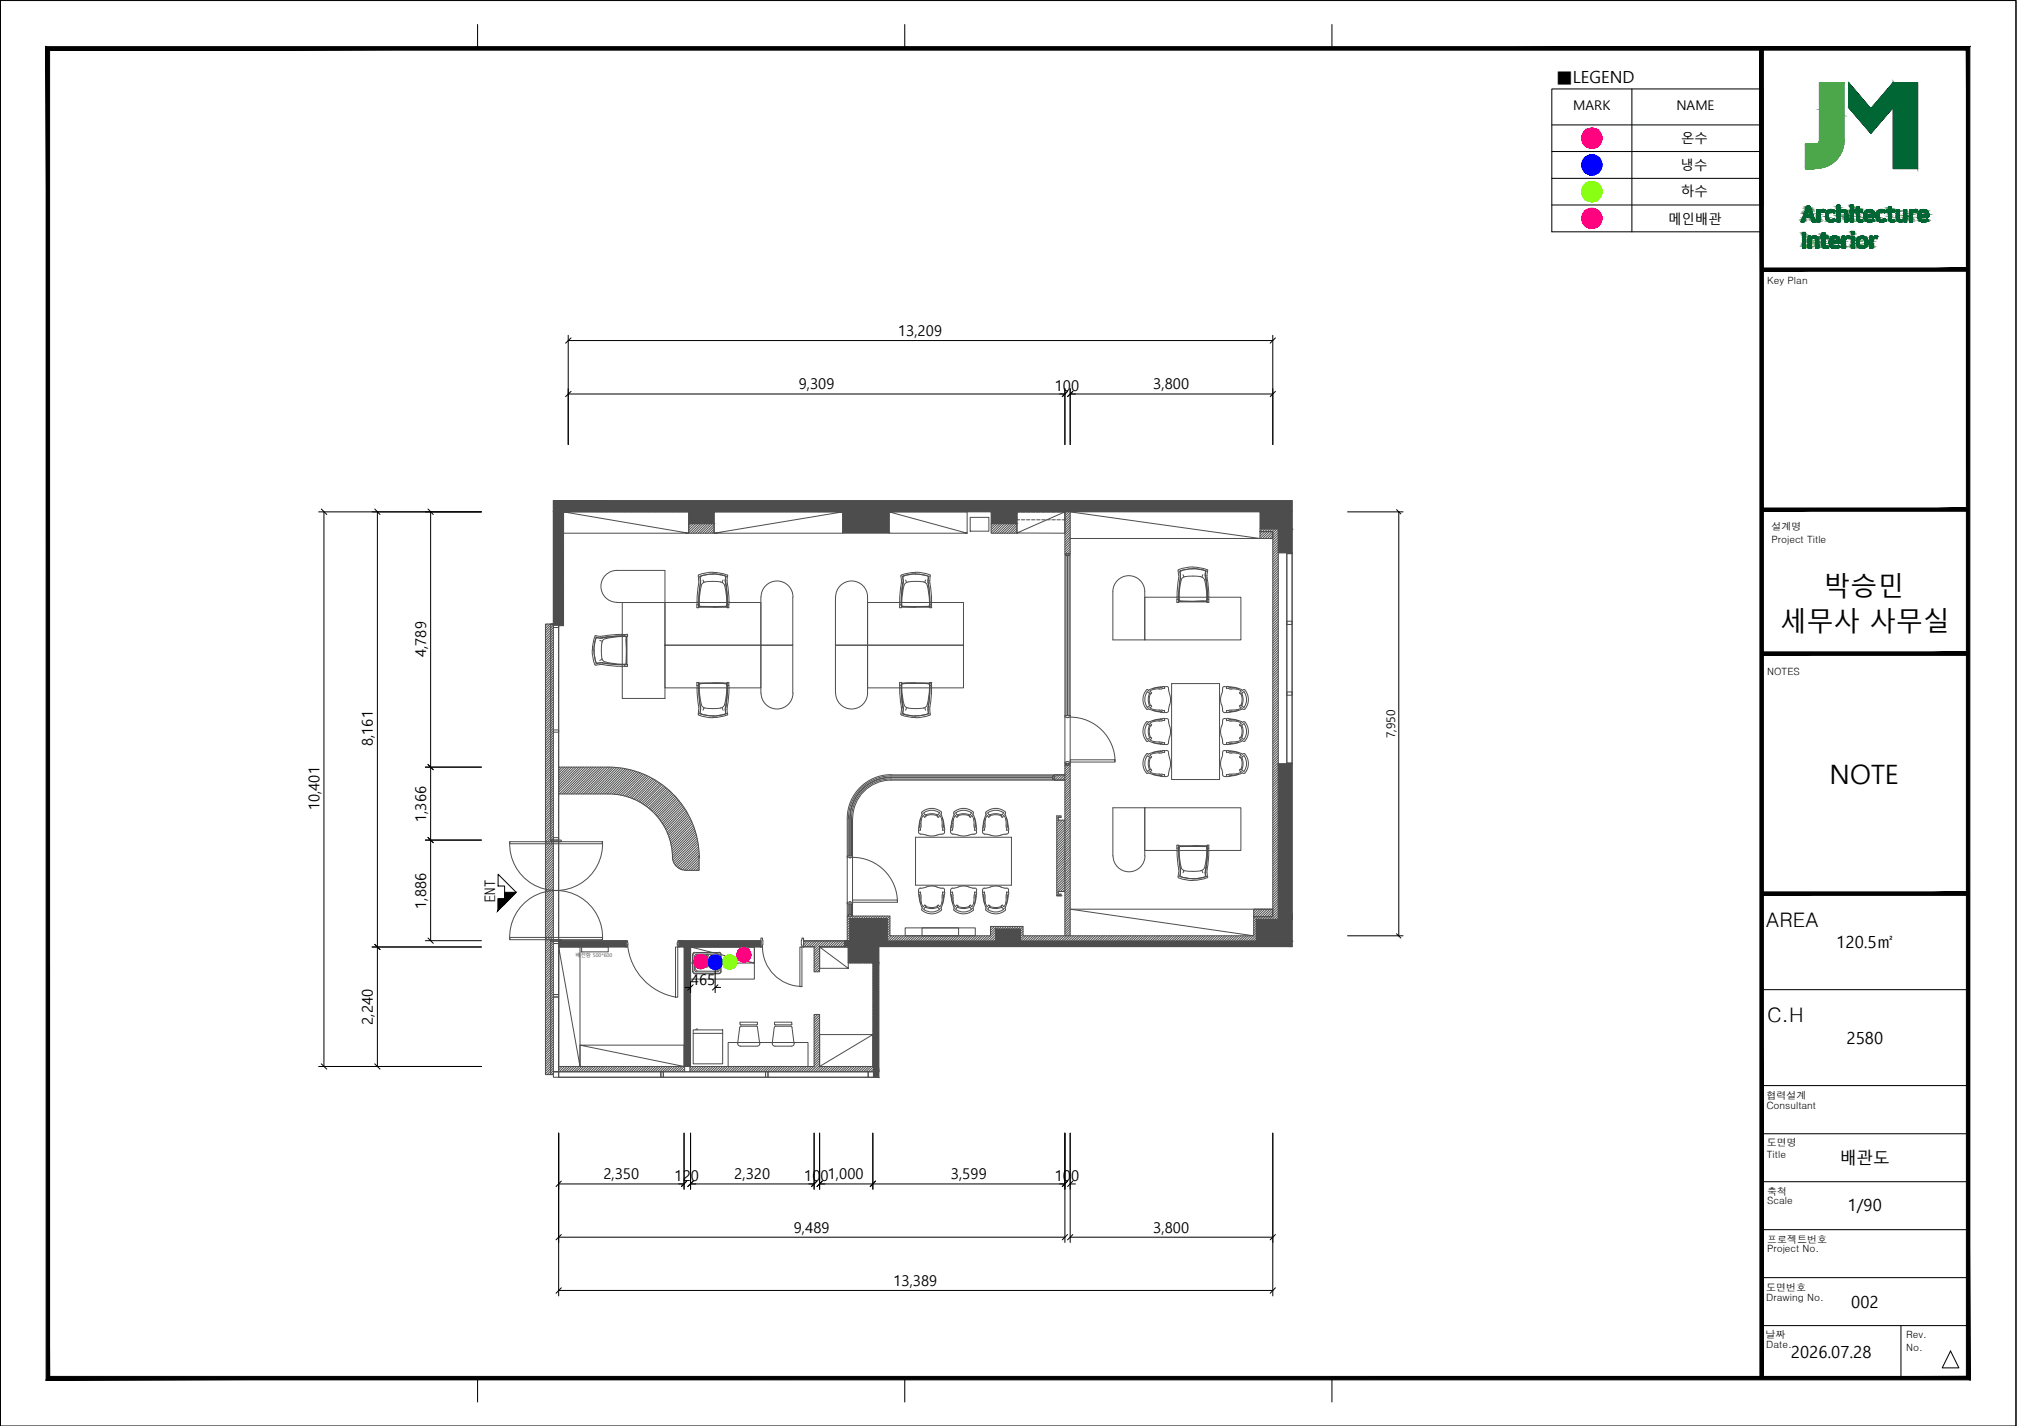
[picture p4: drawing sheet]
<svg xmlns="http://www.w3.org/2000/svg" width="420mm" height="297mm" viewBox="0 0 420 297" stroke-linecap="round" stroke-linejoin="round" font-family="sans-serif">
<defs><g id="words">
<g font-size="5.6">
<text x="379.9" y="124.1">박승민</text>
<text x="370.8" y="131.5">세무사 사무실</text>
<text x="381.1" y="163.2">NOTE</text>
</g>
<g font-size="4.2">
<text x="367.9" y="193.1">AREA</text>
<text x="368.1" y="213">C.H</text>
</g>
<g font-size="3.5">
<text x="324.1" y="17.2">■LEGEND</text>
<text x="382.5" y="197.4">120.5㎡</text>
<text x="384.6" y="217.4">2580</text>
<text x="383.2" y="242.4">배관도</text>
<text x="384.9" y="252.2">1/90</text>
<text x="385.6" y="272.4">002</text>
<text x="373" y="282.9">2026.07.28</text>
</g>
<g font-size="3.1">
<text x="187.1" y="70">13,209</text>
<text x="166.4" y="81.1">9,309</text>
<text x="219.7" y="81.5">100</text>
<text x="240.2" y="81.1">3,800</text>
<text x="88.8" y="136.9" transform="rotate(-90 88.8 136.9)">4,789</text>
<text x="77.6" y="155.4" transform="rotate(-90 77.6 155.4)">8,161</text>
<text x="66.5" y="168.8" transform="rotate(-90 66.5 168.8)">10,401</text>
<text x="88.8" y="171.2" transform="rotate(-90 88.8 171.2)">1,366</text>
<text x="88.8" y="189.3" transform="rotate(-90 88.8 189.3)">1,886</text>
<text x="143.9" y="205.1">465</text>
<text x="77.6" y="213.5" transform="rotate(-90 77.6 213.5)">2,240</text>
<text x="125.7" y="245.6">2,350</text>
<text x="153" y="245.6">2,320</text>
<text x="198.1" y="245.6">3,599</text>
<text x="140.5" y="246">120</text>
<text x="167.5" y="246">1001,000</text>
<text x="219.7" y="246">100</text>
<text x="165.4" y="256.7">9,489</text>
<text x="240.2" y="256.7">3,800</text>
<text x="186.1" y="267.9">13,389</text>
</g>
<text font-size="3" x="103.1" y="187.9" transform="rotate(-90 103.1 187.9)">ENT</text>
<g font-size="2.8">
<text x="327.7" y="23">MARK</text>
<text x="349.2" y="23">NAME</text>
<text x="350.2" y="29.7">온수</text>
<text x="350.1" y="35.3">냉수</text>
<text x="350.2" y="40.9">하수</text>
<text x="347.5" y="46.6">메인배관</text>
</g>
<text font-size="2.5" x="290.6" y="153.8" transform="rotate(-90 290.6 153.8)">7,950</text>
<g font-size="2.1">
<text x="368.1" y="59.2">Key Plan</text>
<text x="369" y="113">Project Title</text>
<text x="369" y="110.3">설계명</text>
<text x="368.1" y="140.7">NOTES</text>
<text x="368" y="228.8">협력설계</text>
<text x="368" y="230.9">Consultant</text>
<text x="368" y="238.7">도면명</text>
<text x="368" y="241.2">Title</text>
<text x="368.1" y="250.9">Scale</text>
<text x="368.1" y="248.9">축척</text>
<text x="368.1" y="260.9">Project No.</text>
<text x="368.1" y="258.9">프로젝트번호</text>
<text x="367.9" y="268.8">도면번호</text>
<text x="367.9" y="270.9">Drawing No.</text>
<text x="367.8" y="278.7">날짜</text>
<text x="367.9" y="280.7">Date.</text>
<text x="397.1" y="281.4">No.</text>
<text x="397.1" y="278.8">Rev.</text>
</g>
<text font-size="1.1" fill="#4d4d4d" x="119.9" y="199.2">배전함 500*600</text>
</g></defs>
<g fill="none" stroke="#000" stroke-width=".21">
<path d="M0 .1v296.9h419.9v-296.9h-419.9v296.9M99.5 5.1v5M188.5 5.1v5M277.5 5.1v5M379 17.2h5.1v11.5a6 6 0 0 1-6.5 6.4h-1.5v-5.1h1.4a1.21 1.21 0 0 0 1.5-.7zM385.1 17.2v5.1l4.6 5.5 4.7-5.5-4.7 5.5-4.6-5.5v-5.1l4.6 5.5 4.7-5.5v5.1v-5.1l-4.7 5.5zM394.4 17.2h5.1v17.9h-5.1zM419.9 .1v296.9M375.5 48.4h.6v3.3a.38 .38 0 0 1-.5 0 .38 .38 0 0 1-.1-.5zM376.4 42.9h.2a.52 .52 0 0 1 .6 .6l1 2.7a.61 .61 0 0 1-.7 0 .61 .61 0 0 1-.2-.7l-.1-.2h-1.1l-.3 .9h-.6zM376.7 43.6l.4 1.2h-.8zM376.7 49.2h.5v.3a.95 .95 0 0 1 1.2-.2 .95 .95 0 0 1 .4 1.1v1.3h-.5v-1.3a.58 .58 0 0 0-.6-.8 .58 .58 0 0 0-.5 .9v1.1a.34 .34 0 0 1-.5 .1 .34 .34 0 0 1 0-.5z"/>
<path d="M378.5 43.7h.6v.4a.88 .88 0 0 1 1.1-.4l-.2 .5a.69 .69 0 0 0-.8 .2 .69 .69 0 0 0-.1 .8v.8a.31 .31 0 0 1-.4 .3 .31 .31 0 0 1-.2-.4zM379.6 48.5h.6v.7h.6v.5h-.6v1.5l.1 .1a.32 .32 0 0 1 .4 0 .32 .32 0 0 1 0 .4 .32 .32 0 0 1-.4 .1 .87 .87 0 0 1-.7-1.3v-.8h-.4v-.2a.23 .23 0 0 1 0-.3 .23 .23 0 0 1 .3 0zM380.6 43.9a1.18 1.18 0 0 1 1.7 .1l-.2 .3a.8 .8 0 0 0-1.2 .4 .8 .8 0 0 0 .7 1l.5-.2 .3 .5a1.29 1.29 0 0 1-1.6 .1 1.29 1.29 0 0 1-.5-1.5zM381.3 49.6a1.14 1.14 0 0 1 1.4-.4 1.14 1.14 0 0 1 .5 1.5h-1.5a.57 .57 0 0 0 .3 .6 .57 .57 0 0 0 .6 0l.4-.2 .2 .4a1.29 1.29 0 0 1-1.5 .2 1.29 1.29 0 0 1-.7-1.3zM381.8 49.7a.54 .54 0 0 1 .6 0 .54 .54 0 0 1 .3 .5h-1.1zM382.7 42.7h.5v1.3a.97 .97 0 0 1 1.3-.3 .97 .97 0 0 1 .4 1.2v1.3h-.6v-1.2a.58 .58 0 0 0-.5-.9 .58 .58 0 0 0-.5 .9v.7a.36 .36 0 0 1-.1 .5 .36 .36 0 0 1-.5-.2zM383.8 49.2h.5v.4a.71 .71 0 0 1 1.1-.3l-.1 .1a.47 .47 0 0 1-.7 .3l-.3 .5v1.2a.23 .23 0 0 1 0 .3 .23 .23 0 0 1-.3 0 .2 .2 0 0 1-.3-.1 .2 .2 0 0 1 .1-.2zM385.4 43.7h.6v2.4a.33 .33 0 0 1-.4 .2 .33 .33 0 0 1-.2-.5zM385.4 42.7h.1a.38 .38 0 0 1 .6 .1 .38 .38 0 0 1-.1 .5 .38 .38 0 0 1-.6-.1zM385.7 49.2h.5v2.1a.31 .31 0 0 1-.2 .4 .31 .31 0 0 1-.3-.2zM385.7 48.2a.38 .38 0 0 1 .6 .1 .38 .38 0 0 1-.1 .5 .38 .38 0 0 1-.5-.1zM386.8 43h.5v.7h.4a.29 .29 0 0 1 .3 .4 .29 .29 0 0 1-.5 .1h-.2v.9a.47 .47 0 0 0 .1 .6 .47 .47 0 0 0 .6 0l.1 .5a.86 .86 0 0 1-1 0 .86 .86 0 0 1-.3-1v-1h-.4v-.5h.4z"/>
<path d="M387 49.5a1.31 1.31 0 0 1 1.9 .3 1.31 1.31 0 0 1-.5 1.9 1.34 1.34 0 0 1-1.6-.5 1.34 1.34 0 0 1 .2-1.7zM387.4 49.8a.72 .72 0 0 1 .9 0 .72 .72 0 0 1 .2 .9 .66 .66 0 0 1-.9 .5 .66 .66 0 0 1-.3-.9zM388.6 43.9a1.13 1.13 0 0 1 1.4-.1 1.13 1.13 0 0 1 .4 1.4h-.9a.39 .39 0 0 0-.7 .2 .93 .93 0 0 0 1.4 .2l.2 .4a1.28 1.28 0 0 1-1.5 .2 1.28 1.28 0 0 1-.6-1.4zM388.9 44.3a.54 .54 0 0 1 .7-.2 .54 .54 0 0 1 .3 .6h-1.1zM389.5 49.2h.6v.4l.6-.5a.31 .31 0 0 1 .4 .3 .31 .31 0 0 1-.4 .3 .7 .7 0 0 0-.6 1v1h-.4a.2 .2 0 0 1-.2-.1 .2 .2 0 0 1 0-.2zM391.1 43.9a1.22 1.22 0 0 1 1.8 .1 .32 .32 0 0 1-.3 .3 .32 .32 0 0 1-.3-.1 .68 .68 0 0 0-.8 .2 .68 .68 0 0 0-.1 .8 .73 .73 0 0 0 .5 .5 .73 .73 0 0 0 .8-.2l.2 .5a1.32 1.32 0 0 1-1.7 0 1.32 1.32 0 0 1-.3-1.6zM393.4 43h.6v.7h.6v.5h-.6v1.4l.2 .1a.32 .32 0 0 1 .4 .1 .32 .32 0 0 1 0 .4 .32 .32 0 0 1-.4 .1 .87 .87 0 0 1-.8-1.3v-.8h-.4v-.5h.4zM395 43.7h.6v.5a1.84 1.84 0 0 0 .3 1.5 .73 .73 0 0 0 .7-.2 .73 .73 0 0 0 0-.8v-1h.6v2.5h-.6v-.3a.96 .96 0 0 1-1.2 .2 .96 .96 0 0 1-.4-1.2zM397.8 43.7h.5v.4a.71 .71 0 0 1 1.1-.3l-.2 .4a.69 .69 0 0 0-.8 .2 .69 .69 0 0 0 0 .8v.6a.32 .32 0 0 1-.2 .4 .32 .32 0 0 1-.4-.2zM399.9 43.8a1.14 1.14 0 0 1 1.4 0 1.14 1.14 0 0 1 .4 1.4h-1.4a.29 .29 0 0 0-.2 .3 .29 .29 0 0 0 .3 .2l.4 .1 .7-.2 .2 .4a1.36 1.36 0 0 1-1.9-.1 1.36 1.36 0 0 1 0-1.8zM400.2 44.3a.54 .54 0 0 1 .6-.2 .54 .54 0 0 1 .4 .6h-1.1zM103.8 182.1l3.7 3.8-3.7 3.7v-2.4h1.3v-2.6h-1.3z"/>
<path d="M99.5 287v5M188.5 287v5M277.5 287v5"/>
</g>
<g fill="#000" stroke="#000" stroke-width=".21">
<path d="M105.1 185.9h2.4l-2.4 2.4z"/>
<path d="M103.8 187.2v2.4l1.3-2.4zM105.1 187.2v1.1l-1.3 1.3z"/>
<path d="M10.3 286.7l-.7 .7 400-.7zM9.6 287.4l400-.7 .7 .7zM409.6 10.4v276.3l.7 .7zM410.3 9.7v277.7l-.7-277zM10.3 10.4h399.3l.7-.7zM9.6 9.7h400.7l-400 .7zM9.6 9.7l.7 277v-276.3zM9.6 9.7l.7 277-.7 .7z"/>
<path d="M366.6 10.1v276.9h.7zM366.6 10.1h.7v276.9z"/>
</g>
<!-- layer: 01.TEXT -->
<g fill="#000" stroke="#000" stroke-width=".21">
<path d="M367 55.8v.7l43-.7zM367 56.5l43-.7v.7z"/>
<path d="M367 105.8v.7l43-.7zM367 106.5l43-.7v.7z"/>
<path d="M367 135.8v.7l43-.7zM367 136.5l43-.7v.7z"/>
<path d="M367 185.8v.7l43-.7zM367 186.5l43-.7v.7z"/>
</g>
<path d="M367 206.1h43M367 236.2h43M367 226.1h43M367 256.1h43M367 246.2h43M367 266.1h43M367 276.1h43M396 276.1v10.9M406.3 281.4l1.8 3.5h-3.5z" fill="none" stroke="#000" stroke-width=".21"/>
<g fill="#006734" stroke="#006734" stroke-width=".21">
<path d="M385.1 17.2l4.3 5.1h-4.3z"/>
<path d="M394.4 17.2v5.1h-4.4z"/>
<path d="M385.3 22.7h8.8l-4.4 5.1z"/>
<path d="M379.1 44.1h.9z"/>
<path d="M379.8 44.2h.2z"/>
<path d="M381.2 43.6h.4z"/>
<path d="M382 44.3h.1z"/>
<path d="M382 45.6h.1z"/>
<path d="M381.6 45.7h.6z"/>
<path d="M380.6 46h1.8z"/>
<path d="M381.3 46.3h.2z"/>
<path d="M381.3 46.3h.3z"/>
<path d="M383.8 43.7h.4z"/>
<path d="M383.4 43.8h1.2z"/>
<path d="M387.8 45.7h.2z"/>
<path d="M387.4 46.3h.3z"/>
<path d="M389.1 43.7h.6z"/>
<path d="M389.8 44.3h.6z"/>
<path d="M390.1 45.7h.2z"/>
<path d="M389.3 46.3h.3z"/>
<path d="M391.8 43.6h.4z"/>
<path d="M392.5 44.3h.1z"/>
<path d="M392.1 45.7h.7z"/>
<path d="M391.8 46.3h.2z"/>
<path d="M391.8 46.3h.3z"/>
<path d="M394.4 45.7h.2z"/>
<path d="M393.7 46.2h1z"/>
<path d="M394 46.3h.3z"/>
<path d="M395.6 46.2h.6z"/>
<path d="M399.1 44.2h.1z"/>
<path d="M400.3 43.7h.7z"/>
<path d="M400 43.8h1.4z"/>
<path d="M401.3 45.7h.2z"/>
<path d="M400.6 46.3h.3z"/>
<path d="M377.8 49.2h.4z"/>
<path d="M380.6 51.3h.1z"/>
<path d="M380.1 51.8h.4z"/>
<path d="M380.2 51.8h.3z"/>
<path d="M381.9 49.2h.6z"/>
<path d="M381.3 49.6h1.8z"/>
<path d="M382.3 49.6h.9z"/>
<path d="M381.1 50.2h.5z"/>
<path d="M381.3 51.5h1.9z"/>
<path d="M382.1 51.8h.2z"/>
<path d="M382.1 51.8h.3z"/>
<path d="M385 49.7h.2z"/>
<path d="M385.1 49.7h.1z"/>
<path d="M387.6 49.2h.6z"/>
<path d="M387.3 51.7h1.1z"/>
<path d="M390.7 49.7h.3z"/>
<path d="M390.8 49.7h.2z"/>
<path d="M394.4 17.2l5.1 17.9v-17.9zM394.4 17.2l5.1 17.9h-5.1z"/>
<path d="M390 22.3l4.1 .4 .3-.4zM390 22.3l4.1 .4h-4.4z"/>
<path d="M385.1 22.3l4.6 .4-.3-.4zM385.1 22.3l4.6 .4h-4.4z"/>
<path d="M376.4 42.9h.5zM376.4 42.9h.5z"/>
<path d="M376.4 42.9l.6 .1zM376.4 42.9l.6 .1z"/>
<path d="M376.4 43h.6zM376.4 43h.6z"/>
<path d="M376.4 43l.7 .2-.1-.2zM376.4 43l.7 .2h-.8z"/>
<path d="M376.3 43.2l.8 .2v-.2zM376.3 43.2l.8 .2h-.9z"/>
<path d="M376.2 43.4l1 .2-.1-.2zM376.2 43.4l1 .2h-1.1z"/>
<path d="M376.1 43.6h.6zM376.1 43.6h.6z"/>
<path d="M376.7 43.6l.5 .1zM376.7 43.6l.5 .1z"/>
<path d="M376.1 43.6l.6 .1zM376.1 43.6l.6 .1z"/>
<path d="M376.7 43.7h.5zM376.7 43.7h.5z"/>
<path d="M376.1 43.7h.6zM376.1 43.7h.6z"/>
<path d="M376.1 43.7h.6zM376.1 43.7h.5z"/>
<path d="M376.7 43.7l.6 .1-.1-.1zM376.7 43.7l.6 .1h-.6z"/>
<path d="M376.7 43.8l.6 .1v-.1zM376.7 43.8l.6 .1h-.5z"/>
<path d="M376.8 43.9l.6 .1zM376.8 43.9l.6 .1z"/>
<path d="M376.1 43.7l.5 .3v-.3zM376.1 43.7l.5 .3h-.6zM376 44h.6zM376 44h.6z"/>
<path d="M376.8 44l.6 .1zM376.8 44l.6 .1z"/>
<path d="M376 44l.5 .1 .1-.1zM376 44l.5 .1h-.5zM376 44.1h.5zM376 44.1h.5z"/>
<path d="M376.8 44.1h.6zM376.8 44.1h.6z"/>
<path d="M376 44.1l.5 .1zM376 44.1l.5 .1z"/>
<path d="M376.9 44.1l.5 .1zM376.9 44.1l.5 .1z"/>
<path d="M376 44.2l.5 .1v-.1zM376 44.2l.5 .1h-.6z"/>
<path d="M376.9 44.2l.6 .1-.1-.1zM376.9 44.2l.6 .1h-.6z"/>
<path d="M375.9 44.3l.5 .1 .1-.1zM375.9 44.3l.5 .1h-.5z"/>
<path d="M376.9 44.3l.7 .3-.1-.3zM376.9 44.3l.7 .3h-.6z"/>
<path d="M375.9 44.4l.5 .2v-.2zM375.9 44.4l.5 .2h-.6z"/>
<path d="M377 44.6h.6zM377 44.6h.6z"/>
<path d="M375.8 44.6l.5 .1 .1-.1zM375.8 44.6l.5 .1h-.5z"/>
<path d="M377 44.6l.6 .1v-.1zM377 44.6l.6 .1h-.6z"/>
<path d="M375.8 44.7h.5zM375.8 44.7l.5 .1z"/>
<path d="M377 44.7l.7 .1zM377 44.7l.7 .1z"/>
<path d="M377.1 44.8h.6zM377.1 44.8h.6z"/>
<path d="M375.7 44.8h.6zM375.7 44.8h.6z"/>
<path d="M375.7 44.8l2.1 .4-.1-.4zM375.7 44.8l2.1 .4h-2.2z"/>
<path d="M375.6 45.2l2.3 .1-.1-.1zM375.6 45.2l2.3 .1h-2.4z"/>
<path d="M377.2 45.3h.7zM377.2 45.3h.7z"/>
<path d="M375.5 45.3h.6zM375.5 45.3h.6z"/>
<path d="M377.2 45.3l.7 .1zM377.2 45.3l.7 .1z"/>
<path d="M375.5 45.3h.6zM375.5 45.4h.6z"/>
<path d="M377.2 45.4l.7 .1zM377.2 45.4l.7 .1z"/>
<path d="M375.5 45.4l.6 .1zM375.5 45.4l.6 .1z"/>
<path d="M377.3 45.5h.6zM377.3 45.5h.6z"/>
<path d="M375.5 45.5h.6zM375.5 45.5h.6z"/>
<path d="M377.3 45.5l.7 .1-.1-.1zM377.3 45.5l.7 .1h-.7z"/>
<path d="M375.5 45.5l.5 .1 .1-.1zM375.5 45.5l.5 .1h-.6z"/>
<path d="M377.3 45.6l.7 .1zM377.3 45.6l.7 .1z"/>
<path d="M375.4 45.6h.6zM375.4 45.6l.6 .1z"/>
<path d="M377.4 45.7h.6zM377.4 45.7h.6z"/>
<path d="M375.4 45.7h.6zM375.4 45.7h.6z"/>
<path d="M377.4 45.7l.7 .2-.1-.2zM377.4 45.7l.7 .2h-.7z"/>
<path d="M375.4 45.7l.5 .2 .1-.2zM375.4 45.7l.5 .2h-.6z"/>
<path d="M377.4 45.9h.7zM377.4 45.9h.7z"/>
<path d="M375.3 45.9h.6zM375.3 45.9h.6z"/>
<path d="M377.4 45.9l.7 .2v-.2zM377.4 45.9l.7 .2h-.6z"/>
<path d="M375.3 45.9l.5 .2 .1-.2zM375.3 45.9l.5 .2h-.6z"/>
<path d="M377.5 46.1h.6zM377.5 46.1h.6z"/>
<path d="M375.2 46.1h.6zM375.2 46.1h.6z"/>
<path d="M377.5 46.1l.7 .1zM377.5 46.1l.7 .1z"/>
<path d="M375.2 46.1h.6zM375.2 46.1l.6 .1z"/>
<path d="M377.5 46.2h.7zM377.5 46.2h.7z"/>
<path d="M375.2 46.2h.6zM375.2 46.2h.6z"/>
<path d="M377.5 46.2h.7zM377.5 46.2h.7z"/>
<path d="M375.2 46.2h.6zM375.2 46.2h.6z"/>
<path d="M377.6 46.2h.6zM377.6 46.2h.6z"/>
<path d="M375.2 46.2h.6zM375.2 46.2h.6z"/>
<path d="M377.6 46.2h.6zM377.6 46.2h.6z"/>
<path d="M375.2 46.2h.6zM375.2 46.2h.6z"/>
<path d="M379.7 43.6h.2zM379.7 43.6h.2z"/>
<path d="M379.7 43.6h.2zM379.7 43.6h.2z"/>
<path d="M379.7 43.6h.2zM379.6 43.6h.3z"/>
<path d="M379.6 43.6l.4 .1zM379.6 43.7h.4z"/>
<path d="M379.6 43.7h.5zM379.5 43.7h.6z"/>
<path d="M379.5 43.7h.7zM379.5 43.7h.7zM379.4 43.7h.8zM379.4 43.7h.8z"/>
<path d="M378.5 43.7h.6zM378.5 43.7h.6zM378.5 43.7h.6zM378.5 43.7h.6z"/>
<path d="M378.5 43.7l.6 .1zM378.5 43.7l.6 .1z"/>
<path d="M379.4 43.7h.8zM379.3 43.8h.8z"/>
<path d="M378.5 43.8h.6zM378.5 43.8h.6z"/>
<path d="M378.5 43.8h.6zM378.5 43.8h.6z"/>
<path d="M379.3 43.8h.8zM379.3 43.8h.8z"/>
<path d="M379.3 43.8h.8zM379.3 43.8h.8z"/>
<path d="M378.5 43.8l.6 .1zM378.5 43.8l.6 .1z"/>
<path d="M379.3 43.8h.8zM379.3 43.8l.8 .1h-.9z"/>
<path d="M378.5 43.9h.6zM378.5 43.9h.6z"/>
<path d="M379.2 43.9h.9zM379.2 43.9l.8 .1z"/>
<path d="M378.5 43.9l.6 .1zM378.5 43.9l.6 .1z"/>
<path d="M379.1 44h.9zM379.1 44h.9z"/>
<path d="M378.5 44l.6 .1zM378.5 44l.6 .1zM378.5 44.1h.6zM378.5 44.1h.6z"/>
<path d="M379.1 44l.9 .1zM379.1 44l.9 .1zM379.1 44.1h.9z"/>
<path d="M378.5 44.1h.6zM378.5 44.1h.6z"/>
<path d="M378.5 44.1h1.5zM378.5 44.1h1.5zM378.5 44.1h1.5zM378.5 44.1h1.5z"/>
<path d="M379.6 44.1h.4zM379.6 44.1h.4z"/>
<path d="M379.7 44.1l.3 .1zM379.7 44.1l.3 .1z"/>
<path d="M378.5 44.1h1.1zM378.5 44.1l1 .1z"/>
<path d="M378.5 44.2h1zM378.5 44.2h.9z"/>
<path d="M378.5 44.2h.8zM378.5 44.2h.9z"/>
<path d="M378.5 44.2h.8zM378.5 44.2l.8 .1z"/>
<path d="M378.5 44.3h.8zM378.5 44.3l.7 .1z"/>
<path d="M378.5 44.4h.7zM378.5 44.4h.6z"/>
<path d="M378.5 44.4l.6 .1zM378.5 44.4l.6 .1z"/>
<path d="M378.5 44.5h.6zM378.5 44.5l.6 .1z"/>
<path d="M378.5 44.6l.6 .1v-.1zM378.5 44.6l.6 .1h-.6z"/>
<path d="M378.5 44.7h.6zM378.5 44.7h.6zM378.5 44.7h.6zM378.5 44.7h.6z"/>
<path d="M378.5 44.7l.6 .1zM378.5 44.7l.6 .1z"/>
<path d="M378.5 44.8l.6 .1zM378.5 44.8l.6 .1z"/>
<path d="M378.5 44.9h.6zM378.5 44.9h.6zM378.5 44.9h.6zM378.5 44.9h.6z"/>
<path d="M378.5 44.9l.6 .3v-.3zM378.5 44.9l.6 .3h-.6z"/>
<path d="M378.5 45.2l.6 .3v-.3zM378.5 45.2l.6 .3h-.6z"/>
<path d="M378.5 45.5l.6 .2v-.2zM378.5 45.5l.6 .2h-.6z"/>
<path d="M378.5 45.7l.6 .1v-.1zM378.5 45.7l.6 .1h-.6z"/>
<path d="M378.5 45.8l.6 .1zM378.5 45.8l.6 .1z"/>
<path d="M378.5 45.9l.6 .1v-.1zM378.5 45.9l.6 .1h-.6zM378.5 46h.6zM378.5 46h.6z"/>
<path d="M378.5 46l.6 .1zM378.5 46l.6 .1zM378.5 46.1h.6zM378.5 46.1h.6z"/>
<path d="M378.5 46.1l.6 .1zM378.5 46.1l.6 .1z"/>
<path d="M378.5 46.2h.6zM378.5 46.2h.6zM378.5 46.2h.6zM378.5 46.2h.6zM378.5 46.2h.6zM378.5 46.2h.6z"/>
<path d="M381.2 43.6l.5 .1zM381.2 43.6l.5 .1z"/>
<path d="M381.2 43.7h.6zM381 43.7h.8z"/>
<path d="M381 43.7h.9zM381 43.7h.9z"/>
<path d="M381 43.7l1 .1zM380.8 43.8h1.2z"/>
<path d="M380.8 43.8h1.3zM380.8 43.8h1.3z"/>
<path d="M380.8 43.8h1.4zM380.8 43.8h1.4h-1.5z"/>
<path d="M380.7 43.8h1.5zM380.7 43.8h1.5z"/>
<path d="M380.7 43.8l1.6 .1zM380.7 43.8l1.6 .1z"/>
<path d="M380.6 43.9h1.7zM380.6 43.9h1.7zM380.6 43.9h1.7zM380.6 43.9h1.7z"/>
<path d="M380.6 43.9l1.7 .1zM380.6 43.9l1.7 .1z"/>
<path d="M380.5 44h1.8zM380.5 44h1.8z"/>
<path d="M380.5 44h1.8zM380.5 44l1.7 .1z"/>
<path d="M380.4 44.1h1.8zM380.4 44.1h1.8zM380.4 44.1h1.8zM380.4 44.1h1.8z"/>
<path d="M381.4 44.1h.8zM381.4 44.1h.8z"/>
<path d="M380.4 44.1h.9zM380.4 44.1h1z"/>
<path d="M381.5 44.1h.7zM381.5 44.1h.7z"/>
<path d="M381.6 44.1l.6 .1zM381.6 44.1l.6 .1z"/>
<path d="M380.4 44.1h.9zM380.4 44.1l.8 .1z"/>
<path d="M381.7 44.2h.5zM381.7 44.2h.4z"/>
<path d="M380.4 44.2h.8zM380.4 44.2h.7z"/>
<path d="M381.8 44.2h.3zM381.8 44.2l.3 .1z"/>
<path d="M380.4 44.2h.7zM380.4 44.2l.6 .1z"/>
<path d="M381.9 44.3h.2zM381.9 44.3h.2z"/>
<path d="M380.4 44.3l.5 .1 .1-.1zM380.4 44.3l.5 .1h-.6z"/>
<path d="M380.3 44.4h.6zM380.3 44.4h.6z"/>
<path d="M380.3 44.4h.6zM380.3 44.4l.6 .1z"/>
<path d="M380.3 44.5l.6 .1zM380.3 44.5l.6 .1z"/>
<path d="M380.3 44.6h.6zM380.3 44.6h.6z"/>
<path d="M380.3 44.6h.6zM380.3 44.6l.5 .1z"/>
<path d="M380.3 44.7l.5 .1zM380.3 44.7l.5 .1zM380.3 44.8h.5zM380.3 44.8h.5zM380.3 44.8h.5zM380.3 44.8h.5zM380.3 44.8h.5zM380.3 44.8h.5z"/>
<path d="M380.3 44.8h.5zM380.3 44.8h.5zM380.3 44.8h.5zM380.3 44.8h.5z"/>
<path d="M380.3 44.8l.5 .1zM380.3 44.8l.5 .1z"/>
<path d="M380.3 44.9h.5zM380.3 44.9h.5z"/>
<path d="M380.3 44.9l.5 .1zM380.3 44.9l.5 .1z"/>
<path d="M380.3 45l.5 .1zM380.3 45l.5 .1zM380.3 45.1h.5zM380.3 45.1h.5zM380.3 45.1h.5zM380.3 45.1h.5z"/>
<path d="M380.3 45.1h.5zM380.3 45.1h.5zM380.3 45.1h.5zM380.3 45.1h.5z"/>
<path d="M380.3 45.1l.5 .1zM380.3 45.1l.5 .1zM380.3 45.2h.5zM380.3 45.2h.5z"/>
<path d="M380.3 45.2l.6 .1-.1-.1zM380.3 45.2l.6 .1h-.6z"/>
<path d="M380.3 45.3l.6 .1zM380.3 45.3l.6 .1z"/>
<path d="M380.3 45.4h.6zM380.3 45.4h.6z"/>
<path d="M380.3 45.4l.7 .1zM380.3 45.4l.7 .1z"/>
<path d="M380.3 45.5h.7zM380.3 45.5h.7z"/>
<path d="M380.3 45.5l.7 .1zM380.3 45.5l.7 .1z"/>
<path d="M382 45.6l.2 .1zM381.8 45.7h.4z"/>
<path d="M380.3 45.6l.8 .1-.1-.1zM380.3 45.6l.8 .1h-.7z"/>
<path d="M380.4 45.7h.8zM380.4 45.7h.8z"/>
<path d="M381.8 45.7h.4zM381.7 45.7h.5z"/>
<path d="M380.4 45.7h.9zM380.4 45.7h.9z"/>
<path d="M381.7 45.7h.5zM381.6 45.7h.6zM381.5 45.7h.7z"/>
<path d="M380.4 45.7h1zM380.4 45.7h1z"/>
<path d="M381.5 45.7h.7zM381.4 45.7h.8z"/>
<path d="M380.4 45.7h1zM380.4 45.7h1z"/>
<path d="M380.4 45.7l1.9 .2-.1-.2zM380.4 45.7l1.9 .2h-1.8zM380.5 45.9h1.8zM380.5 45.9h1.8z"/>
<path d="M380.5 45.9l1.9 .1zM380.5 45.9l1.9 .1z"/>
<path d="M380.6 46h1.8zM380.6 46h1.8zM380.6 46h1.8z"/>
<path d="M380.6 46h1.8zM380.6 46h1.8z"/>
<path d="M380.6 46h1.8zM380.6 46l1.6 .1z"/>
<path d="M380.7 46.1h1.5zM380.7 46.1h1.5z"/>
<path d="M380.7 46.1h1.5zM380.7 46.1h1.4z"/>
<path d="M380.8 46.1h1.3zM380.8 46.1l1.2 .1z"/>
<path d="M380.9 46.2h1.1zM380.9 46.2h.9z"/>
<path d="M381 46.2h.8zM381 46.2h.8z"/>
<path d="M381.1 46.2h.7zM381.1 46.2l.5 .1z"/>
<path d="M381.3 46.3h.3zM381.3 46.3h.3z"/>
<path d="M382.7 42.7h.5zM382.7 42.7h.5z"/>
<path d="M382.7 42.7l.5 .1zM382.7 42.7l.5 .1zM382.7 42.8h.5zM382.7 42.8h.5z"/>
<path d="M382.7 42.8h.5zM382.7 42.8h.5z"/>
<path d="M382.7 42.8l.5 .1zM382.7 42.8l.5 .1zM382.7 42.9h.5zM382.7 42.9h.5z"/>
<path d="M382.7 42.9l.5 .1zM382.7 42.9l.5 .1z"/>
<path d="M382.7 43h.5zM382.7 43h.5z"/>
<path d="M382.7 43l.5 .1zM382.7 43l.5 .1z"/>
<path d="M382.7 43.1l.5 .1v-.1zM382.7 43.1l.5 .1h-.5z"/>
<path d="M382.7 43.2l.5 .1zM382.7 43.2l.5 .1z"/>
<path d="M382.7 43.3l.5 .2v-.2zM382.7 43.3l.5 .2h-.5z"/>
<path d="M382.7 43.5h.5zM382.7 43.5h.5z"/>
<path d="M383.8 43.7h.5zM383.8 43.7h.5z"/>
<path d="M383.8 43.7h.6zM383.6 43.7h.8z"/>
<path d="M383.6 43.7h.8zM383.6 43.7h.8z"/>
<path d="M382.7 43.5l.5 .3v-.3zM382.7 43.5l.5 .3h-.5z"/>
<path d="M383.6 43.7l.9 .1zM383.5 43.8h1z"/>
<path d="M383.5 43.8h1.1zM383.4 43.8h1.2zM383.4 43.8h1.2z"/>
<path d="M382.7 43.8h.5zM382.7 43.8h.5z"/>
<path d="M382.7 43.8l.5 .1zM382.7 43.8l.5 .1zM382.7 43.9h.5zM382.7 43.9h.5z"/>
<path d="M383.4 43.8l1.3 .1zM383.4 43.8l1.3 .1h-1.4z"/>
<path d="M383.3 43.9l1.4 .1zM383.3 43.9l1.4 .1z"/>
<path d="M382.7 43.9l.5 .1zM382.7 43.9l.5 .1z"/>
<path d="M383.3 44h1.4zM383.2 44h1.5zM383.2 44h1.5zM383.2 44h1.5z"/>
<path d="M382.7 44h.5zM382.7 44h.5z"/>
<path d="M382.7 44l2.1 .1-.1-.1zM382.7 44l2.1 .1h-2.1z"/>
<path d="M383.8 44.1h1zM383.8 44.1h1z"/>
<path d="M382.7 44.1h1.1zM382.7 44.1h1.1z"/>
<path d="M382.7 44.1h1.1zM382.7 44.1h1.1z"/>
<path d="M383.8 44.1h1zM383.8 44.1h1z"/>
<path d="M382.7 44.1h1zM382.7 44.1h1.1z"/>
<path d="M383.8 44.1l1 .1zM383.8 44.1l1 .1z"/>
<path d="M382.7 44.1h1zM382.7 44.1l.9 .1z"/>
<path d="M384 44.2h.8zM384 44.2h.8z"/>
<path d="M384 44.2h.9zM384 44.2h.9z"/>
<path d="M382.7 44.2h.9zM382.7 44.2l.8 .1z"/>
<path d="M384.1 44.2l.8 .1zM384.1 44.2l.8 .1z"/>
<path d="M384.2 44.3h.7zM384.2 44.3h.7z"/>
<path d="M382.7 44.3h.8zM382.7 44.3h.7z"/>
<path d="M382.7 44.3h.7zM382.7 44.3l.7 .1z"/>
<path d="M384.2 44.3l.7 .1zM384.2 44.3l.7 .1z"/>
<path d="M384.3 44.4h.6zM384.3 44.4h.6z"/>
<path d="M382.7 44.4l.6 .1 .1-.1zM382.7 44.4l.6 .1h-.6z"/>
<path d="M384.3 44.4l.6 .1zM384.3 44.4l.6 .1z"/>
<path d="M384.3 44.5l.6 .1zM384.3 44.5l.6 .1z"/>
<path d="M384.3 44.6h.6zM384.3 44.6h.6zM384.3 44.6h.6zM384.3 44.6h.6z"/>
<path d="M382.7 44.5l.6 .2v-.2zM382.7 44.5l.6 .2h-.6z"/>
<path d="M382.7 44.7h.6zM382.7 44.7h.6z"/>
<path d="M384.3 44.6l.6 .2v-.2zM384.3 44.6l.6 .2h-.6z"/>
<path d="M382.7 44.7l.6 .1zM382.7 44.7l.6 .1z"/>
<path d="M384.3 44.8h.6zM384.3 44.8h.6z"/>
<path d="M384.3 44.8l.6 .1zM384.3 44.8l.6 .1z"/>
<path d="M382.7 44.8l.6 .1zM382.7 44.8l.6 .1z"/>
<path d="M384.3 44.9h.6zM384.3 44.9h.6z"/>
<path d="M382.7 44.9l.6 .1v-.1zM382.7 44.9l.6 .1h-.6z"/>
<path d="M384.3 44.9l.6 .1zM384.3 44.9l.6 .1z"/>
<path d="M384.3 45l.6 .1v-.1zM384.3 45l.6 .1h-.6z"/>
<path d="M382.7 45l.6 .1v-.1zM382.7 45l.6 .1h-.6z"/>
<path d="M382.7 45.1l.6 .1zM382.7 45.1l.6 .1z"/>
<path d="M384.3 45.1l.6 .2v-.2zM384.3 45.1l.6 .2h-.6z"/>
<path d="M382.7 45.2l.6 .3v-.3zM382.7 45.2l.6 .3h-.6z"/>
<path d="M384.3 45.3l.6 .2v-.2zM384.3 45.3l.6 .2h-.6z"/>
<path d="M382.7 45.5h.6zM382.7 45.5h.6z"/>
<path d="M384.3 45.5l.6 .2v-.2zM384.3 45.5l.6 .2h-.6z"/>
<path d="M382.7 45.5l.6 .3v-.3zM382.7 45.5l.6 .3h-.6z"/>
<path d="M382.7 45.8h.6zM382.7 45.8h.6z"/>
<path d="M384.3 45.7l.6 .1v-.1zM384.3 45.7l.6 .1h-.6zM384.3 45.8h.6zM384.3 45.8h.6z"/>
<path d="M382.7 45.8l.6 .1zM382.7 45.8l.6 .1z"/>
<path d="M382.7 45.9l.6 .1zM382.7 45.9l.6 .1z"/>
<path d="M384.3 45.8l.6 .2v-.2zM384.3 45.8l.6 .2h-.6zM384.3 46h.6zM384.3 46h.6z"/>
<path d="M382.7 46h.6zM382.7 46h.6z"/>
<path d="M382.7 46l.6 .1zM382.7 46l.6 .1z"/>
<path d="M384.3 46l.6 .1zM384.3 46l.6 .1z"/>
<path d="M384.3 46.1h.6zM384.3 46.1h.6z"/>
<path d="M382.7 46.1h.6zM382.7 46.1h.6z"/>
<path d="M382.7 46.1l.6 .1zM382.7 46.1l.6 .1zM382.7 46.2h.6zM382.7 46.2h.6z"/>
<path d="M384.3 46.1l.6 .1zM384.3 46.1l.6 .1z"/>
<path d="M384.3 46.2h.6zM384.3 46.2h.6z"/>
<path d="M382.7 46.2h.6zM382.7 46.2h.6zM382.7 46.2h.6zM382.7 46.2h.6z"/>
<path d="M384.3 46.2h.6zM384.3 46.2h.6zM384.3 46.2h.6zM384.3 46.2h.6z"/>
<path d="M382.7 46.2h.5zM382.7 46.2h.6z"/>
<path d="M385.4 42.7h.6zM385.4 42.7h.6z"/>
<path d="M385.4 42.7l.6 .1zM385.4 42.7l.6 .1z"/>
<path d="M385.4 42.8l.6 .2v-.2zM385.4 42.8l.6 .2h-.6z"/>
<path d="M385.4 43l.6 .2v-.2zM385.4 43l.6 .2h-.6z"/>
<path d="M385.4 43.2l.6 .1zM385.4 43.2l.6 .1z"/>
<path d="M385.4 43.3h.6zM385.4 43.3h.6z"/>
<path d="M385.4 43.7h.6zM385.4 43.7h.6z"/>
<path d="M385.4 43.7l.6 .1zM385.4 43.7l.6 .1z"/>
<path d="M385.4 43.8l.6 .1v-.1zM385.4 43.8l.6 .1h-.6z"/>
<path d="M385.4 43.9l.6 .2v-.2zM385.4 43.9l.6 .2h-.6z"/>
<path d="M385.4 44.1l.6 .2v-.2zM385.4 44.1l.6 .2h-.6z"/>
<path d="M385.4 44.3l.6 .2v-.2zM385.4 44.3l.6 .2h-.6z"/>
<path d="M385.4 44.5l.6 .4v-.4zM385.4 44.5l.6 .4h-.6z"/>
<path d="M385.4 44.9l.6 .5v-.5zM385.4 44.9l.6 .5h-.6z"/>
<path d="M385.4 45.4l.6 .2v-.2zM385.4 45.4l.6 .2h-.6z"/>
<path d="M385.4 45.6l.6 .2v-.2zM385.4 45.6l.6 .2h-.6z"/>
<path d="M385.4 45.8l.6 .2v-.2zM385.4 45.8l.6 .2h-.6z"/>
<path d="M385.4 46l.6 .1v-.1zM385.4 46l.6 .1h-.6z"/>
<path d="M385.4 46.1l.6 .1zM385.4 46.1l.6 .1zM385.4 46.2h.6zM385.4 46.2h.6z"/>
<path d="M386.8 43h.5zM386.8 43h.5zM386.8 43h.5zM386.8 43h.5z"/>
<path d="M386.8 43l.5 .1zM386.8 43l.5 .1zM386.8 43.1h.5zM386.8 43.1h.5z"/>
<path d="M386.8 43.1h.5zM386.8 43.1h.5z"/>
<path d="M386.8 43.1l.5 .1zM386.8 43.1l.5 .1z"/>
<path d="M386.8 43.2l.5 .1zM386.8 43.2l.5 .1z"/>
<path d="M386.8 43.3l.5 .1v-.1zM386.8 43.3l.5 .1h-.5z"/>
<path d="M386.8 43.4h.5zM386.8 43.4h.5z"/>
<path d="M386.8 43.4l.5 .1v-.1zM386.8 43.4l.5 .1h-.5z"/>
<path d="M386.8 43.5l.5 .1zM386.8 43.5l.5 .1z"/>
<path d="M386.8 43.6h.5zM386.8 43.6h.5z"/>
<path d="M386.8 43.6l.5 .1zM386.8 43.6l.5 .1zM386.8 43.7h.5zM386.8 43.7h.5zM386.8 43.7h.5zM386.8 43.7h.5z"/>
<path d="M386.4 43.7h1.6zM386.4 43.7h1.6zM386.4 43.7h1.6zM386.4 43.7h1.6z"/>
<path d="M386.4 43.7l1.6 .1zM386.4 43.7l1.6 .1z"/>
<path d="M386.4 43.8h1.6zM386.4 43.8h1.6z"/>
<path d="M386.4 43.8h1.6zM386.4 43.8h1.6z"/>
<path d="M386.4 43.8l1.6 .2v-.2zM386.4 43.8l1.6 .2h-1.6z"/>
<path d="M386.4 44h1.6zM386.4 44h1.6z"/>
<path d="M386.4 44l1.6 .1zM386.4 44l1.6 .1z"/>
<path d="M386.4 44.1h1.6zM386.4 44.1h1.6zM386.4 44.1h1.6zM386.4 44.1h1.6z"/>
<path d="M386.4 44.1l1.6 .1zM386.4 44.1l1.6 .1zM386.4 44.2h1.6zM386.4 44.2h1.6z"/>
<path d="M386.8 44.2h.5zM386.8 44.2h.5zM386.8 44.2h.5zM386.8 44.2h.5z"/>
<path d="M386.8 44.2h.5zM386.8 44.2h.5z"/>
<path d="M386.8 44.2l.5 .1zM386.8 44.2l.5 .1z"/>
<path d="M386.8 44.3h.5zM386.8 44.3h.5z"/>
<path d="M386.8 44.3l.5 .1zM386.8 44.3l.5 .1z"/>
<path d="M386.8 44.4h.5zM386.8 44.4h.5z"/>
<path d="M386.8 44.4l.5 .1zM386.8 44.4l.5 .1z"/>
<path d="M386.8 44.5l.5 .2v-.2zM386.8 44.5l.5 .2h-.5z"/>
<path d="M386.8 44.7l.5 .4v-.4zM386.8 44.7l.5 .4h-.5z"/>
<path d="M386.8 45.1l.5 .1v-.1zM386.8 45.1l.5 .1h-.5z"/>
<path d="M386.8 45.2h.5zM386.8 45.2h.5z"/>
<path d="M386.8 45.2l.5 .1zM386.8 45.2l.5 .1z"/>
<path d="M386.8 45.3l.5 .1zM386.8 45.3l.5 .1z"/>
<path d="M386.8 45.4l.5 .1zM386.8 45.4l.5 .1zM386.8 45.5h.5zM386.8 45.5h.5z"/>
<path d="M386.8 45.5h.5zM386.8 45.5h.5zM386.8 45.5h.5zM386.8 45.5h.5z"/>
<path d="M386.8 45.5h.5zM386.8 45.5h.5z"/>
<path d="M386.8 45.5l.5 .1zM386.8 45.5l.5 .1z"/>
<path d="M386.8 45.6h.6zM386.8 45.6h.6z"/>
<path d="M386.8 45.6l.6 .1zM386.8 45.6l.6 .1z"/>
<path d="M386.8 45.7h.6zM386.8 45.7h.6z"/>
<path d="M387.8 45.7h.2zM387.7 45.7h.3z"/>
<path d="M386.8 45.7h.7zM386.8 45.7h.7z"/>
<path d="M387.7 45.7h.3zM387.7 45.7h.3z"/>
<path d="M386.8 45.7h.9zM386.8 45.7h.9z"/>
<path d="M386.8 45.7l1.2 .1zM386.8 45.7l1.2 .1z"/>
<path d="M386.8 45.8h1.2zM386.8 45.8h1.2z"/>
<path d="M386.8 45.8l1.2 .1zM386.8 45.8l1.2 .1z"/>
<path d="M386.8 45.9l1.2 .1v-.1zM386.8 45.9l1.2 .1h-1.1z"/>
<path d="M386.9 46l1.1 .1zM386.9 46l1.1 .1z"/>
<path d="M387 46.1h1.1zM387 46.1h1.1z"/>
<path d="M387 46.1l1.1 .1zM387 46.1l1.1 .1z"/>
<path d="M387.1 46.2h1zM387.1 46.2h.9z"/>
<path d="M387.1 46.2h.9zM387.1 46.2h.8z"/>
<path d="M387.2 46.2h.7zM387.2 46.2h.7z"/>
<path d="M387.2 46.2h.7zM387.2 46.2l.5 .1z"/>
<path d="M387.3 46.3h.4zM387.3 46.3h.4z"/>
<path d="M387.4 46.3h.2zM387.4 46.3h.2z"/>
<path d="M389.1 43.7h.8zM389 43.7h.9zM389 43.7h.9zM389 43.7h.9z"/>
<path d="M389 43.7l1 .1zM388.8 43.8h1.2zM388.8 43.8h1.2zM388.8 43.8h1.2z"/>
<path d="M388.8 43.8h1.3zM388.7 43.8h1.4z"/>
<path d="M388.7 43.8h1.4zM388.7 43.8h1.4z"/>
<path d="M388.7 43.8l1.5 .1zM388.6 43.9h1.6zM388.6 43.9h1.6zM388.6 43.9h1.6z"/>
<path d="M388.6 43.9l1.7 .2-.1-.2zM388.6 43.9l1.7 .2h-1.8zM388.5 44.1h1.8zM388.5 44.1h1.8z"/>
<path d="M388.5 44.1h1.9zM388.5 44.1h1.9z"/>
<path d="M388.5 44.1h.9zM388.5 44.1h.9z"/>
<path d="M389.4 44.1h1zM389.4 44.1h1z"/>
<path d="M389.5 44.1h.9zM389.5 44.1h.9z"/>
<path d="M388.5 44.1h.9zM388.5 44.1h.7z"/>
<path d="M389.6 44.1l.8 .1zM389.6 44.1l.8 .1zM389.7 44.2h.7zM389.7 44.2h.7z"/>
<path d="M388.5 44.1h.7zM388.5 44.1l.6 .1zM388.4 44.2h.7zM388.4 44.2h.7z"/>
<path d="M389.7 44.2h.7zM389.7 44.2h.7z"/>
<path d="M388.4 44.2h.7zM388.4 44.2h.6z"/>
<path d="M389.8 44.2l.6 .1zM389.8 44.2l.6 .1zM389.8 44.3h.6z"/>
<path d="M388.4 44.2h.6zM388.4 44.2l.5 .1z"/>
<path d="M388.3 44.3l.6 .1zM388.3 44.3l.6 .1z"/>
<path d="M389.9 44.3l.6 .1zM389.9 44.3l.6 .1z"/>
<path d="M388.3 44.4h.6zM388.3 44.4h.6z"/>
<path d="M389.9 44.4l.6 .1zM389.9 44.4l.6 .1zM389.9 44.5h.6zM389.9 44.5h.6z"/>
<path d="M388.3 44.4h.6zM388.3 44.4l.5 .1z"/>
<path d="M388.3 44.5h.5zM388.3 44.5h.5z"/>
<path d="M389.9 44.5l.6 .1v-.1zM389.9 44.5l.6 .1h-.5z"/>
<path d="M390 44.6h.5zM390 44.6h.5z"/>
<path d="M388.3 44.5l.5 .1v-.1zM388.3 44.5l.5 .1h-.5zM388.3 44.6h.5zM388.3 44.6h.5z"/>
<path d="M390 44.6h.5zM390 44.6h.5z"/>
<path d="M388.3 44.6l.5 .1zM388.3 44.6l.5 .1z"/>
<path d="M390 44.6l.5 .1zM390 44.6l.5 .1z"/>
<path d="M390 44.7h.5zM390 44.7h.5z"/>
<path d="M388.3 44.7h.5zM388.3 44.7h.5z"/>
<path d="M390 44.7h.5zM390 44.7h.5z"/>
<path d="M388.3 44.7h.5zM388.3 44.7h.5z"/>
<path d="M388.3 44.7h2.2zM388.3 44.7h2.2zM388.3 44.7h2.2zM388.3 44.7h2.2z"/>
<path d="M388.3 44.7l2.2 .1zM388.3 44.7l2.2 .1zM388.3 44.8h2.2zM388.3 44.8h2.2z"/>
<path d="M388.3 44.8h2.2zM388.3 44.8h2.2zM388.3 44.8h2.2zM388.3 44.8h2.2zM388.3 44.8h2.2zM388.3 44.8h2.2z"/>
<path d="M388.3 44.8l2.2 .1zM388.3 44.8l2.2 .1zM388.3 44.9h2.2zM388.3 44.9h2.2z"/>
<path d="M388.3 44.9h2.2zM388.3 44.9h2.2zM388.3 44.9h2.2zM388.3 44.9h2.2z"/>
<path d="M388.3 44.9l2.2 .1zM388.3 44.9l2.2 .1z"/>
<path d="M388.3 45l2.2 .1zM388.3 45l2.2 .1zM388.3 45.1h2.2zM388.3 45.1h2.2z"/>
<path d="M388.3 45.1h2.2zM388.3 45.1h2.2z"/>
<path d="M388.3 45.1l2.2 .1zM388.3 45.1l2.2 .1z"/>
<path d="M388.3 45.2h2.2zM388.3 45.2h2.2z"/>
<path d="M388.3 45.2h.5zM388.3 45.2h.5z"/>
<path d="M388.3 45.2h.5zM388.3 45.2h.5z"/>
<path d="M388.3 45.2l.5 .1zM388.3 45.2l.5 .1z"/>
<path d="M388.3 45.3l.6 .1-.1-.1zM388.3 45.3l.6 .1h-.6z"/>
<path d="M388.3 45.4l.6 .1zM388.3 45.4l.6 .1z"/>
<path d="M388.3 45.5l.7 .1-.1-.1zM388.3 45.5l.7 .1h-.7z"/>
<path d="M388.3 45.6h.7zM388.3 45.6h.7z"/>
<path d="M390.2 45.6l.1 .1zM390.1 45.7h.2zM390 45.7h.3z"/>
<path d="M388.3 45.6l.8 .1zM388.3 45.6l.8 .1z"/>
<path d="M388.4 45.7h.8zM388.4 45.7h.8z"/>
<path d="M390 45.7h.3zM389.8 45.7h.5z"/>
<path d="M388.4 45.7h.8zM388.4 45.7h.8z"/>
<path d="M389.8 45.7l.6 .1zM389.6 45.8h.8z"/>
<path d="M388.4 45.7l1 .1zM388.4 45.7l1 .1z"/>
<path d="M389.6 45.8h.8zM389.5 45.8h.9z"/>
<path d="M388.5 45.8h1zM388.5 45.8h1z"/>
<path d="M388.5 45.8l1.9 .1zM388.5 45.8l1.9 .1zM388.5 45.9h1.9zM388.5 45.9h1.9z"/>
<path d="M388.5 45.9l1.9 .1zM388.5 45.9l1.9 .1zM388.6 46h1.8zM388.6 46h1.8z"/>
<path d="M388.6 46h1.8zM388.6 46h1.8z"/>
<path d="M388.6 46h1.8zM388.6 46h1.7z"/>
<path d="M388.7 46l1.6 .1zM388.7 46l1.6 .1z"/>
<path d="M388.7 46.1h1.6zM388.7 46.1h1.5zM388.8 46.1h1.4zM388.8 46.1h1.4z"/>
<path d="M388.8 46.1h1.4zM388.8 46.1l1.2 .1zM389 46.2h1zM389 46.2h1z"/>
<path d="M389 46.2h1zM389 46.2h.8z"/>
<path d="M389.1 46.2h.7zM389.1 46.2h.7z"/>
<path d="M389.1 46.2h.7zM389.1 46.2l.5 .1z"/>
<path d="M389.4 46.3h.1zM389.3 46.3h.2z"/>
<path d="M391.8 43.6l.4 .1zM391.8 43.6l.4 .1z"/>
<path d="M391.8 43.7h.6zM391.6 43.7h.8z"/>
<path d="M391.6 43.7h.8zM391.6 43.7h.8z"/>
<path d="M391.5 43.7l1.1 .1zM391.4 43.8h1.2z"/>
<path d="M391.4 43.8h1.2zM391.4 43.8h1.2z"/>
<path d="M391.4 43.8h1.3zM391.2 43.8h1.5z"/>
<path d="M391.2 43.8h1.6zM391.2 43.8h1.6z"/>
<path d="M391.2 43.8l1.7 .1zM391.2 43.9h1.7z"/>
<path d="M391.2 43.9h1.7zM391.2 43.9h1.7zM391.1 43.9h1.8zM391.1 43.9h1.8z"/>
<path d="M391.1 43.9h1.8zM391.1 43.9l1.8 .1z"/>
<path d="M391.1 44h1.8zM391.1 44h1.8z"/>
<path d="M391.1 44h1.8zM391.1 44l1.7 .1h-1.8z"/>
<path d="M391 44.1h1.8zM391 44.1h1.8zM391 44.1h1.8zM391 44.1h1.8z"/>
<path d="M392 44.1h.8zM392 44.1h.7z"/>
<path d="M391 44.1h.9zM391 44.1h1z"/>
<path d="M392 44.1h.7zM392 44.1h.7z"/>
<path d="M392.1 44.1l.6 .1zM392.1 44.1l.6 .1z"/>
<path d="M391 44.1h.9zM391 44.1l.7 .1z"/>
<path d="M392.3 44.2h.4zM392.3 44.2h.4z"/>
<path d="M390.9 44.2h.8zM390.9 44.2h.8z"/>
<path d="M392.4 44.2l.3 .1zM392.4 44.2l.3 .1z"/>
<path d="M390.9 44.2h.8zM390.9 44.2l.7 .1z"/>
<path d="M392.4 44.3h.3zM392.4 44.3h.2z"/>
<path d="M390.9 44.3l.6 .1 .1-.1zM390.9 44.3l.6 .1h-.6z"/>
<path d="M390.9 44.4h.6zM390.9 44.4h.6z"/>
<path d="M390.9 44.4l.6 .1zM390.9 44.4l.6 .1z"/>
<path d="M390.8 44.5h.7zM390.8 44.5l.6 .1z"/>
<path d="M390.8 44.6h.6zM390.8 44.6h.6z"/>
<path d="M390.8 44.6l.6 .1zM390.8 44.6l.6 .1z"/>
<path d="M390.8 44.7l.6 .1zM390.8 44.7l.6 .1zM390.8 44.8h.6zM390.8 44.8h.6zM390.8 44.8h.6zM390.8 44.8h.6zM390.8 44.8h.6zM390.8 44.8h.6z"/>
<path d="M390.8 44.8h.6zM390.8 44.8h.6zM390.8 44.8h.6zM390.8 44.8h.6z"/>
<path d="M390.8 44.8l.6 .1zM390.8 44.8l.6 .1z"/>
<path d="M390.8 44.9h.6zM390.8 44.9h.6z"/>
<path d="M390.8 44.9l.6 .1zM390.8 44.9l.6 .1z"/>
<path d="M390.8 45l.6 .1zM390.8 45l.6 .1zM390.8 45.1h.6zM390.8 45.1h.6zM390.8 45.1h.6zM390.8 45.1h.6z"/>
<path d="M390.8 45.1h.6zM390.8 45.1h.6zM390.8 45.1h.6zM390.8 45.1h.6z"/>
<path d="M390.8 45.1l.6 .1zM390.8 45.1l.6 .1zM390.8 45.2h.6zM390.8 45.2h.6z"/>
<path d="M390.8 45.2l.6 .1v-.1zM390.8 45.2l.6 .1h-.6z"/>
<path d="M390.8 45.3l.7 .1zM390.8 45.3l.7 .1z"/>
<path d="M390.8 45.4h.7zM390.8 45.4h.7z"/>
<path d="M390.9 45.4l.6 .1zM390.9 45.4l.6 .1z"/>
<path d="M390.9 45.5h.6zM390.9 45.5h.6z"/>
<path d="M390.9 45.5l.6 .1zM390.9 45.5l.6 .1z"/>
<path d="M392.6 45.6h.1zM392.5 45.6h.2z"/>
<path d="M392.5 45.6l.3 .1zM392.4 45.7h.4z"/>
<path d="M390.9 45.6l.8 .1zM390.9 45.6l.8 .1h-.8z"/>
<path d="M390.9 45.7h.9zM390.9 45.7h.9z"/>
<path d="M392.4 45.7h.4zM392.3 45.7h.5z"/>
<path d="M390.9 45.7h1zM390.9 45.7h1z"/>
<path d="M392.3 45.7h.5zM392.1 45.7h.7zM392 45.7h.8z"/>
<path d="M390.9 45.7h1zM390.9 45.7h1z"/>
<path d="M392 45.7h.8zM392 45.7h.8z"/>
<path d="M391 45.7h1zM391 45.7h1z"/>
<path d="M391 45.7l1.9 .2-.1-.2zM391 45.7l1.9 .2h-1.9zM391 45.9h1.9zM391 45.9h1.9z"/>
<path d="M391 45.9l1.9 .1zM391 45.9l1.9 .1zM391.1 46h1.8zM391.1 46h1.8z"/>
<path d="M391.1 46h1.8zM391.1 46h1.8z"/>
<path d="M391.2 46h1.7zM391.2 46h1.7z"/>
<path d="M391.2 46h1.7zM391.2 46l1.6 .1z"/>
<path d="M391.2 46.1h1.6zM391.2 46.1h1.5z"/>
<path d="M391.3 46.1h1.4zM391.3 46.1h1.3z"/>
<path d="M391.4 46.1h1.2zM391.4 46.1l1.1 .1z"/>
<path d="M391.5 46.2h1zM391.5 46.2h.9z"/>
<path d="M391.6 46.2h.8zM391.6 46.2h.7z"/>
<path d="M391.6 46.2h.7zM391.6 46.2l.5 .1z"/>
<path d="M391.8 46.3h.3zM391.8 46.3h.3z"/>
<path d="M393.4 43h.6zM393.4 43h.6zM393.4 43h.6zM393.4 43h.6z"/>
<path d="M393.4 43l.6 .1zM393.4 43l.6 .1zM393.4 43.1h.6zM393.4 43.1h.6z"/>
<path d="M393.4 43.1h.6zM393.4 43.1h.6z"/>
<path d="M393.4 43.1l.6 .1zM393.4 43.1l.6 .1z"/>
<path d="M393.4 43.2l.6 .1zM393.4 43.2l.6 .1z"/>
<path d="M393.4 43.3l.6 .1v-.1zM393.4 43.3l.6 .1h-.6z"/>
<path d="M393.4 43.4h.6zM393.4 43.4h.6z"/>
<path d="M393.4 43.4l.6 .1v-.1zM393.4 43.4l.6 .1h-.6z"/>
<path d="M393.4 43.5l.6 .1zM393.4 43.5l.6 .1z"/>
<path d="M393.4 43.6h.6zM393.4 43.6h.6z"/>
<path d="M393.4 43.6l.6 .1zM393.4 43.6l.6 .1zM393.4 43.7h.6zM393.4 43.7h.6zM393.4 43.7h.6zM393.4 43.7h.6z"/>
<path d="M393 43.7h1.6zM393 43.7h1.6zM393 43.7h1.6zM393 43.7h1.6z"/>
<path d="M393 43.7l1.6 .1zM393 43.7l1.6 .1z"/>
<path d="M393 43.8h1.6zM393 43.8h1.6z"/>
<path d="M393 43.8h1.6zM393 43.8h1.6z"/>
<path d="M393 43.8l1.6 .2v-.2zM393 43.8l1.6 .2h-1.6z"/>
<path d="M393 44h1.6zM393 44h1.6z"/>
<path d="M393 44l1.6 .1zM393 44l1.6 .1z"/>
<path d="M393 44.1h1.6zM393 44.1h1.6zM393 44.1h1.6zM393 44.1h1.6z"/>
<path d="M393 44.1l1.6 .1zM393 44.1l1.6 .1zM393 44.2h1.6zM393 44.2h1.6z"/>
<path d="M393.4 44.2h.6zM393.4 44.2h.6zM393.4 44.2h.6zM393.4 44.2h.6z"/>
<path d="M393.4 44.2h.6zM393.4 44.2h.6z"/>
<path d="M393.4 44.2l.6 .1zM393.4 44.2l.6 .1z"/>
<path d="M393.4 44.3h.6zM393.4 44.3h.6z"/>
<path d="M393.4 44.3l.6 .1zM393.4 44.3l.6 .1z"/>
<path d="M393.4 44.4h.6zM393.4 44.4h.6z"/>
<path d="M393.4 44.4l.6 .1zM393.4 44.4l.6 .1z"/>
<path d="M393.4 44.5l.6 .2v-.2zM393.4 44.5l.6 .2h-.6z"/>
<path d="M393.4 44.7l.6 .4v-.4zM393.4 44.7l.6 .4h-.6z"/>
<path d="M393.4 45.1l.6 .1v-.1zM393.4 45.1l.6 .1h-.6z"/>
<path d="M393.4 45.2h.6zM393.4 45.2h.6z"/>
<path d="M393.4 45.2l.6 .1zM393.4 45.2l.6 .1z"/>
<path d="M393.4 45.3l.6 .1zM393.4 45.3l.6 .1z"/>
<path d="M393.4 45.4l.6 .1zM393.4 45.4l.6 .1zM393.4 45.5h.6zM393.4 45.5h.6z"/>
<path d="M393.4 45.5h.6zM393.4 45.5h.6zM393.4 45.5h.6zM393.4 45.5h.6z"/>
<path d="M393.4 45.5h.6zM393.4 45.5h.6z"/>
<path d="M393.4 45.5l.6 .1zM393.4 45.5l.6 .1z"/>
<path d="M393.4 45.6h.6zM393.4 45.6h.6z"/>
<path d="M393.4 45.6l.6 .1zM393.4 45.6l.6 .1z"/>
<path d="M393.4 45.7h.7zM393.4 45.7h.7z"/>
<path d="M394.4 45.7h.2zM394.3 45.7h.3z"/>
<path d="M393.4 45.7h.8zM393.4 45.7h.8z"/>
<path d="M394.3 45.7h.3zM394.3 45.7h.3z"/>
<path d="M393.4 45.7h.9zM393.4 45.7h.9z"/>
<path d="M393.4 45.7l1.2 .1zM393.4 45.7l1.2 .1z"/>
<path d="M393.4 45.8h1.2zM393.4 45.8h1.2z"/>
<path d="M393.4 45.8l1.2 .1zM393.4 45.8l1.2 .1z"/>
<path d="M393.5 45.9l1.2 .1-.1-.1zM393.5 45.9l1.2 .1h-1.2z"/>
<path d="M393.5 46l1.2 .1zM393.5 46l1.2 .1z"/>
<path d="M393.6 46.1h1.1zM393.6 46.1h1.1z"/>
<path d="M393.7 46.1l1 .1zM393.7 46.1l1 .1zM393.7 46.2h1z"/>
<path d="M393.7 46.2h1zM393.7 46.2h.8z"/>
<path d="M393.8 46.2h.7zM393.8 46.2h.7z"/>
<path d="M393.9 46.2h.6zM393.9 46.2l.5 .1z"/>
<path d="M394 46.3h.4zM394 46.3h.3z"/>
<path d="M394 46.3h.3zM394.1 46.3h.2z"/>
<path d="M396.6 43.7h.6zM396.6 43.7h.6z"/>
<path d="M395 43.7h.6zM395 43.7h.6zM395 43.7h.6zM395 43.7h.6z"/>
<path d="M396.6 43.7h.6zM396.6 43.7h.6zM396.6 43.7h.6zM396.6 43.7h.6z"/>
<path d="M396.6 43.7l.6 .1zM396.6 43.7l.6 .1z"/>
<path d="M395 43.7l.6 .1zM395 43.7l.6 .1zM395 43.8h.6zM395 43.8h.6z"/>
<path d="M396.6 43.8h.6zM396.6 43.8h.6z"/>
<path d="M396.6 43.8h.6zM396.6 43.8h.6z"/>
<path d="M395 43.8l.6 .1v-.1zM395 43.8l.6 .1h-.6zM395 43.9h.6zM395 43.9h.6z"/>
<path d="M396.6 43.8l.6 .1zM396.6 43.8l.6 .1zM396.6 43.9h.6zM396.6 43.9h.6z"/>
<path d="M395 43.9l.6 .2v-.2zM395 43.9l.6 .2h-.6zM395 44.1h.6zM395 44.1h.6z"/>
<path d="M396.6 43.9l.6 .2v-.2zM396.6 43.9l.6 .2h-.6z"/>
<path d="M396.6 44.1h.6zM396.6 44.1h.6z"/>
<path d="M396.6 44.1l.6 .3v-.3zM396.6 44.1l.6 .3h-.6z"/>
<path d="M395 44.1l.6 .4v-.4zM395 44.1l.6 .4h-.6z"/>
<path d="M396.6 44.4l.6 .1zM396.6 44.4l.6 .1z"/>
<path d="M396.6 44.5l.6 .3v-.3zM396.6 44.5l.6 .3h-.6z"/>
<path d="M395 44.5l.6 .3v-.3zM395 44.5l.6 .3h-.6z"/>
<path d="M396.6 44.8l.6 .1zM396.6 44.8l.6 .1z"/>
<path d="M395 44.8l.6 .1zM395 44.8l.6 .1z"/>
<path d="M395 44.9l.6 .1zM395 44.9l.6 .1z"/>
<path d="M396.6 44.9l.6 .1v-.1zM396.6 44.9l.6 .1h-.6z"/>
<path d="M395 45l.6 .1zM395 45l.6 .1z"/>
<path d="M396.6 45l.6 .1v-.1zM396.6 45l.6 .1h-.6z"/>
<path d="M395 45.1h.6zM395 45.1h.6z"/>
<path d="M396.6 45.1l.6 .1zM396.6 45.1l.6 .1z"/>
<path d="M396.6 45.2h.6zM396.6 45.2h.6z"/>
<path d="M395 45.1l.6 .1zM395 45.1l.6 .1zM395 45.2h.6zM395 45.2h.6z"/>
<path d="M395 45.2h.6zM395 45.2h.6z"/>
<path d="M396.6 45.2l.6 .1zM396.6 45.2l.6 .1z"/>
<path d="M395 45.2l.6 .1zM395 45.2l.6 .1z"/>
<path d="M395 45.3l.6 .1zM395 45.3l.6 .1z"/>
<path d="M396.6 45.3l.6 .1v-.1zM396.6 45.3l.6 .1h-.6z"/>
<path d="M395 45.4h.6zM395 45.4h.6z"/>
<path d="M396.6 45.4l.6 .1zM396.6 45.4l.6 .1z"/>
<path d="M395 45.4l.6 .1zM395 45.4l.6 .1z"/>
<path d="M396.5 45.5h.7zM396.5 45.5h.7z"/>
<path d="M395 45.5l.7 .1zM395 45.5l.7 .1z"/>
<path d="M395.1 45.6l.6 .1zM395.1 45.6l.6 .1z"/>
<path d="M396.5 45.5l.7 .2v-.2zM396.5 45.5l.7 .2h-.8z"/>
<path d="M395.1 45.7h.7zM395.1 45.7h.7z"/>
<path d="M396.4 45.7h.8zM396.3 45.7h.9z"/>
<path d="M395.1 45.7h.8zM395.1 45.7h.8z"/>
<path d="M396.3 45.7h.9zM396.2 45.7h1z"/>
<path d="M395.1 45.7h.9zM395.1 45.7h.9z"/>
<path d="M396.2 45.7h1zM396.1 45.7h1.1z"/>
<path d="M395.1 45.7h1zM395.1 45.7h1z"/>
<path d="M395.1 45.7l2.1 .1zM395.1 45.7l2.1 .1z"/>
<path d="M395.1 45.8l2.1 .1zM395.1 45.8l2.1 .1z"/>
<path d="M395.1 45.9h2.1zM395.1 45.9h2.1z"/>
<path d="M396.6 45.9h.6zM396.6 45.9h.6z"/>
<path d="M395.2 45.9h1.4zM395.2 45.9h1.4zM395.2 45.9h1.4zM395.2 45.9h1.4z"/>
<path d="M396.6 45.9l.6 .1zM396.6 45.9l.6 .1z"/>
<path d="M395.2 45.9h1.4zM395.2 45.9l1.4 .1z"/>
<path d="M396.6 46h.6zM396.6 46h.6z"/>
<path d="M395.2 46h1.4zM395.2 46h1.4z"/>
<path d="M396.6 46h.6zM396.6 46h.6z"/>
<path d="M396.6 46l.6 .1zM396.6 46l.6 .1z"/>
<path d="M395.2 46h1.4zM395.2 46l1.3 .1z"/>
<path d="M395.4 46.1h1.1zM395.4 46.1h1z"/>
<path d="M396.6 46.1l.6 .1zM396.6 46.1l.6 .1z"/>
<path d="M395.4 46.1h1zM395.4 46.1l.9 .1z"/>
<path d="M396.6 46.2h.6zM396.6 46.2h.6z"/>
<path d="M396.6 46.2h.6zM396.6 46.2h.6zM396.6 46.2h.6zM396.6 46.2h.6z"/>
<path d="M395.5 46.2h.8zM395.5 46.2h.7z"/>
<path d="M396.6 46.2h.6zM396.6 46.2h.6zM396.7 46.2h.5zM396.7 46.2h.5z"/>
<path d="M395.6 46.2h.6zM395.6 46.2h.6z"/>
<path d="M395.6 46.2l.4 .1zM395.8 46.3h.2z"/>
<path d="M399 43.6h.1zM398.9 43.6h.2z"/>
<path d="M398.9 43.6h.3zM398.9 43.6h.3z"/>
<path d="M398.9 43.6l.3 .1zM398.8 43.7h.4z"/>
<path d="M398.8 43.7h.6zM398.7 43.7h.7z"/>
<path d="M398.7 43.7h.7zM398.7 43.7h.7zM398.7 43.7h.7zM398.7 43.7h.7z"/>
<path d="M397.8 43.7h.5zM397.8 43.7h.5zM397.8 43.7h.5zM397.8 43.7h.5z"/>
<path d="M397.8 43.7l.5 .1zM397.8 43.7l.5 .1z"/>
<path d="M398.7 43.7l.7 .1zM398.6 43.8h.8z"/>
<path d="M397.8 43.8h.5zM397.8 43.8h.5z"/>
<path d="M397.8 43.8h.5zM397.8 43.8h.5z"/>
<path d="M398.6 43.8h.8zM398.5 43.8h.8z"/>
<path d="M398.5 43.8h.8zM398.5 43.8h.8z"/>
<path d="M397.8 43.8l.5 .1zM397.8 43.8l.5 .1z"/>
<path d="M398.5 43.8l.8 .1zM398.5 43.8l.8 .1h-.9z"/>
<path d="M397.8 43.9h.5zM397.8 43.9h.5z"/>
<path d="M398.4 43.9h.9zM398.4 43.9l.9 .1z"/>
<path d="M397.8 43.9l.5 .1zM397.8 43.9l.5 .1z"/>
<path d="M398.4 44h.9zM398.4 44h.9z"/>
<path d="M397.8 44l.5 .1zM397.8 44l.5 .1zM397.8 44.1h.5zM397.8 44.1h.5z"/>
<path d="M398.4 44l.9 .1zM398.4 44l.9 .1zM398.3 44.1h1zM398.3 44.1h1z"/>
<path d="M397.8 44.1h.5zM397.8 44.1h.5z"/>
<path d="M397.8 44.1h1.5zM397.8 44.1h1.4zM397.8 44.1h1.4zM397.8 44.1h1.4z"/>
<path d="M398.9 44.1h.3zM398.9 44.1h.3z"/>
<path d="M399 44.1l.2 .1zM399 44.1l.2 .1z"/>
<path d="M397.8 44.1h1.1zM397.8 44.1l.9 .1z"/>
<path d="M399.1 44.2h.1zM399.1 44.2h.1z"/>
<path d="M397.8 44.2h.9zM397.8 44.2h.9z"/>
<path d="M397.8 44.2h.8zM397.8 44.2h.9z"/>
<path d="M397.8 44.2h.8zM397.8 44.2l.7 .1z"/>
<path d="M397.8 44.3h.7zM397.8 44.3l.7 .1z"/>
<path d="M397.8 44.4h.7zM397.8 44.4h.6z"/>
<path d="M397.8 44.4l.6 .1zM397.8 44.4l.6 .1z"/>
<path d="M397.8 44.5h.6zM397.8 44.5l.6 .1z"/>
<path d="M397.8 44.6l.6 .1v-.1zM397.8 44.6l.6 .1h-.6z"/>
<path d="M397.8 44.7h.6zM397.8 44.7h.6zM397.8 44.7h.6zM397.8 44.7h.6z"/>
<path d="M397.8 44.7l.6 .1zM397.8 44.7l.6 .1z"/>
<path d="M397.8 44.8l.6 .1zM397.8 44.8l.6 .1z"/>
<path d="M397.8 44.9h.6zM397.8 44.9h.6zM397.8 44.9h.6zM397.8 44.9h.6z"/>
<path d="M397.8 44.9l.6 .3v-.3zM397.8 44.9l.6 .3h-.6z"/>
<path d="M397.8 45.2l.6 .3v-.3zM397.8 45.2l.6 .3h-.6z"/>
<path d="M397.8 45.5l.6 .2v-.2zM397.8 45.5l.6 .2h-.6z"/>
<path d="M397.8 45.7l.6 .1v-.1zM397.8 45.7l.6 .1h-.6z"/>
<path d="M397.8 45.8l.6 .1zM397.8 45.8l.6 .1z"/>
<path d="M397.8 45.9l.6 .1v-.1zM397.8 45.9l.6 .1h-.6zM397.8 46h.6zM397.8 46h.6z"/>
<path d="M397.8 46l.6 .1zM397.8 46l.6 .1zM397.8 46.1h.6zM397.8 46.1h.6z"/>
<path d="M397.8 46.1l.6 .1zM397.8 46.1l.6 .1z"/>
<path d="M397.8 46.2h.6zM397.8 46.2h.6zM397.8 46.2h.6zM397.8 46.2h.6z"/>
<path d="M397.8 46.2h.5zM397.8 46.2h.6z"/>
<path d="M400.3 43.7h.8zM400.2 43.7h.9zM400.2 43.7h.9zM400.2 43.7h.9z"/>
<path d="M400.2 43.7l1.1 .1zM400 43.8h1.3zM400 43.8h1.3zM400 43.8h1.3z"/>
<path d="M400 43.8h1.4zM400 43.8h1.4zM399.9 43.8h1.5z"/>
<path d="M399.9 43.8l1.6 .1zM399.9 43.8l1.6 .1h-1.7zM399.8 43.9h1.7zM399.8 43.9h1.7z"/>
<path d="M399.8 43.9l1.8 .2-.1-.2zM399.8 43.9l1.8 .2h-1.8zM399.8 44.1h1.8zM399.8 44.1h1.8z"/>
<path d="M399.8 44.1h1.8zM399.8 44.1h1.8z"/>
<path d="M399.7 44.1h.9zM399.7 44.1h1z"/>
<path d="M400.7 44.1h.9zM400.7 44.1h.9z"/>
<path d="M400.7 44.1h.9zM400.7 44.1h.9z"/>
<path d="M399.7 44.1h.9zM399.7 44.1h.8z"/>
<path d="M400.8 44.1l.9 .1zM400.8 44.1l.9 .1zM400.9 44.2h.8zM400.9 44.2h.8z"/>
<path d="M399.7 44.1h.8zM399.7 44.1l.6 .1zM399.7 44.2h.6zM399.7 44.2h.6z"/>
<path d="M400.9 44.2h.8zM400.9 44.2h.8z"/>
<path d="M399.7 44.2h.6zM399.7 44.2h.6z"/>
<path d="M401 44.2l.7 .1zM401 44.2l.7 .1zM401.1 44.3h.6zM401.1 44.3h.6z"/>
<path d="M399.6 44.2h.7zM399.6 44.2l.6 .1z"/>
<path d="M399.6 44.3l.6 .1zM399.6 44.3l.6 .1z"/>
<path d="M401.1 44.3l.6 .1zM401.1 44.3l.6 .1z"/>
<path d="M399.6 44.4h.6zM399.6 44.4h.5z"/>
<path d="M401.2 44.4l.5 .1zM401.2 44.4l.5 .1zM401.2 44.5h.5zM401.2 44.5h.5z"/>
<path d="M399.6 44.4h.5zM399.6 44.4l.5 .1z"/>
<path d="M399.5 44.5h.6zM399.5 44.5h.6z"/>
<path d="M401.2 44.5l.6 .1-.1-.1zM401.2 44.5l.6 .1h-.6z"/>
<path d="M401.2 44.6h.6zM401.2 44.6h.6z"/>
<path d="M399.5 44.5l.6 .1v-.1zM399.5 44.5l.6 .1h-.6zM399.5 44.6h.6zM399.5 44.6h.6z"/>
<path d="M401.2 44.6h.6zM401.2 44.6h.6z"/>
<path d="M399.5 44.6l.6 .1zM399.5 44.6l.6 .1z"/>
<path d="M401.2 44.6l.6 .1zM401.2 44.6l.6 .1z"/>
<path d="M401.2 44.7h.6zM401.2 44.7h.6z"/>
<path d="M399.5 44.7h.6zM399.5 44.7h.6z"/>
<path d="M401.2 44.7h.6zM401.2 44.7h.6z"/>
<path d="M399.5 44.7h.6zM399.5 44.7h.6z"/>
<path d="M399.5 44.7h2.3zM399.5 44.7h2.3zM399.5 44.7h2.3zM399.5 44.7h2.3z"/>
<path d="M399.5 44.7l2.3 .1zM399.5 44.7l2.3 .1zM399.5 44.8h2.3zM399.5 44.8h2.3z"/>
<path d="M399.5 44.8h2.3zM399.5 44.8h2.3zM399.5 44.8h2.3zM399.5 44.8h2.3zM399.5 44.8h2.3zM399.5 44.8h2.3z"/>
<path d="M399.5 44.8l2.3 .1zM399.5 44.8l2.3 .1zM399.5 44.9h2.3zM399.5 44.9h2.3z"/>
<path d="M399.5 44.9h2.3zM399.5 44.9h2.3zM399.5 44.9h2.3zM399.5 44.9h2.3z"/>
<path d="M399.5 44.9l2.3 .1zM399.5 44.9l2.3 .1z"/>
<path d="M399.5 45l2.3 .1zM399.5 45l2.3 .1zM399.5 45.1h2.3zM399.5 45.1h2.3z"/>
<path d="M399.5 45.1h2.3zM399.5 45.1h2.3z"/>
<path d="M399.5 45.1l2.3 .1zM399.5 45.1l2.3 .1z"/>
<path d="M399.5 45.2h2.2zM399.5 45.2h2.3z"/>
<path d="M399.5 45.2h.6zM399.5 45.2h.6z"/>
<path d="M399.5 45.2h.6zM399.5 45.2h.6z"/>
<path d="M399.5 45.2l.6 .1zM399.5 45.2l.6 .1z"/>
<path d="M399.5 45.3l.6 .1v-.1zM399.5 45.3l.6 .1h-.6z"/>
<path d="M399.5 45.4l.6 .1zM399.5 45.4l.6 .1z"/>
<path d="M399.5 45.5l.7 .1-.1-.1zM399.5 45.5l.7 .1h-.6z"/>
<path d="M399.6 45.6h.6zM399.6 45.6h.6z"/>
<path d="M401.4 45.6l.1 .1zM401.3 45.7h.2zM401.3 45.7h.2z"/>
<path d="M399.6 45.6l.7 .1zM399.6 45.6l.7 .1z"/>
<path d="M399.6 45.7h.8zM399.6 45.7h.8z"/>
<path d="M401.3 45.7h.3zM401.1 45.7h.5z"/>
<path d="M399.7 45.7h.8zM399.7 45.7h.8z"/>
<path d="M401.1 45.7l.5 .1zM400.8 45.8h.8z"/>
<path d="M399.7 45.7l.9 .1zM399.7 45.7l.9 .1z"/>
<path d="M400.8 45.8h.8zM400.7 45.8h.9z"/>
<path d="M399.7 45.8h1zM399.7 45.8h1z"/>
<path d="M399.7 45.8l2 .1zM399.7 45.8l2 .1zM399.8 45.9h1.9zM399.8 45.9h1.9z"/>
<path d="M399.8 45.9l1.9 .1zM399.8 45.9l1.9 .1zM399.8 46h1.9zM399.8 46h1.9z"/>
<path d="M399.8 46h1.9zM399.8 46h1.9z"/>
<path d="M399.8 46h1.9zM399.8 46h1.8z"/>
<path d="M400 46l1.6 .1zM400 46l1.6 .1z"/>
<path d="M400 46.1h1.6zM400 46.1h1.4z"/>
<path d="M400 46.1h1.4zM400 46.1h1.4z"/>
<path d="M400.1 46.1h1.3zM400.1 46.1l1.2 .1zM400.2 46.2h1.1zM400.2 46.2h1.1z"/>
<path d="M400.2 46.2h1.1zM400.2 46.2h.9z"/>
<path d="M400.3 46.2h.8zM400.3 46.2h.8z"/>
<path d="M400.4 46.2h.7zM400.4 46.2l.5 .1z"/>
<path d="M400.6 46.3h.2zM400.6 46.3h.2z"/>
<path d="M375.5 48.4l.6 .1zM375.5 48.4l.6 .1z"/>
<path d="M375.5 48.5h.6zM375.5 48.5h.6z"/>
<path d="M375.5 48.5l.6 .2v-.2zM375.5 48.5l.6 .2h-.6z"/>
<path d="M375.5 48.7l.6 .2v-.2zM375.5 48.7l.6 .2h-.6z"/>
<path d="M375.5 48.9l.6 .3v-.3zM375.5 48.9l.6 .3h-.6z"/>
<path d="M375.5 49.2l.6 .3v-.3zM375.5 49.2l.6 .3h-.6z"/>
<path d="M375.5 49.5l.6 .6v-.6zM375.5 49.5l.6 .6h-.6z"/>
<path d="M375.5 50.1l.6 .6v-.6zM375.5 50.1l.6 .6h-.6z"/>
<path d="M375.5 50.7l.6 .3v-.3zM375.5 50.7l.6 .3h-.6z"/>
<path d="M375.5 51l.6 .2v-.2zM375.5 51l.6 .2h-.6z"/>
<path d="M375.5 51.2l.6 .2v-.2zM375.5 51.2l.6 .2h-.6z"/>
<path d="M375.5 51.4l.6 .2v-.2zM375.5 51.4l.6 .2h-.6z"/>
<path d="M375.5 51.6l.6 .1zM375.5 51.6l.6 .1z"/>
<path d="M375.5 51.7h.6zM375.5 51.7h.6z"/>
<path d="M377.8 49.2h.4zM377.7 49.2h.5z"/>
<path d="M376.7 49.2h.5zM376.7 49.2h.5zM376.7 49.2h.5zM376.7 49.2h.5z"/>
<path d="M377.7 49.2h.6zM377.6 49.2h.7z"/>
<path d="M377.6 49.2h.8zM377.6 49.2h.8z"/>
<path d="M376.7 49.2l.5 .1zM376.7 49.2l.5 .1zM376.7 49.3h.5zM376.7 49.3h.5z"/>
<path d="M377.6 49.2l.9 .1zM377.4 49.3h1.1z"/>
<path d="M377.4 49.3h1.1zM377.4 49.3h1.1zM377.4 49.3h1.1zM377.4 49.3h1.1z"/>
<path d="M376.7 49.3h.5zM376.7 49.3h.5z"/>
<path d="M376.7 49.3l.5 .1zM376.7 49.3l.5 .1z"/>
<path d="M377.4 49.3l1.3 .1zM377.4 49.3l1.3 .1h-1.4z"/>
<path d="M377.3 49.4l1.4 .1zM377.3 49.4l1.4 .1z"/>
<path d="M376.7 49.4l.5 .1zM376.7 49.4l.5 .1z"/>
<path d="M377.2 49.5h1.5zM377.2 49.5h1.5zM377.2 49.5h1.5zM377.2 49.5h1.5z"/>
<path d="M376.7 49.5h.5zM376.7 49.5h.5z"/>
<path d="M376.7 49.5l2 .1zM376.7 49.5l2 .1z"/>
<path d="M376.7 49.6h2.1zM376.7 49.6h2.1z"/>
<path d="M377.8 49.6h1zM377.8 49.6h1z"/>
<path d="M376.7 49.6h1.1zM376.7 49.6h1.1zM376.7 49.6h1.1zM376.7 49.6h1.1z"/>
<path d="M377.8 49.6h1zM377.8 49.6h1z"/>
<path d="M376.7 49.6h1zM376.7 49.6h1.1z"/>
<path d="M377.8 49.6l1 .1zM377.8 49.6l1 .1z"/>
<path d="M376.7 49.6h1zM376.7 49.6l.9 .1z"/>
<path d="M378 49.7h.8zM378 49.7h.8z"/>
<path d="M378 49.7h.8zM378 49.7h.8z"/>
<path d="M376.7 49.7h.9zM376.7 49.7l.7 .1z"/>
<path d="M376.7 49.8h.7zM376.7 49.8h.7z"/>
<path d="M378.1 49.7l.7 .1zM378.1 49.7l.7 .1z"/>
<path d="M378.2 49.8h.6zM378.2 49.8h.6z"/>
<path d="M376.7 49.8h.7zM376.7 49.8l.7 .1z"/>
<path d="M378.2 49.8l.6 .1zM378.2 49.8l.6 .1z"/>
<path d="M378.2 49.9l.6 .1zM378.2 49.9l.6 .1z"/>
<path d="M376.7 49.9l.6 .1 .1-.1zM376.7 49.9l.6 .1h-.6z"/>
<path d="M378.2 50h.6zM378.2 50h.6z"/>
<path d="M376.7 50l.6 .1zM376.7 50l.6 .1z"/>
<path d="M378.2 50l.6 .1zM378.2 50l.6 .1z"/>
<path d="M378.2 50.1l.6 .1zM378.2 50.1l.6 .1zM378.3 50.2h.5zM378.3 50.2h.5z"/>
<path d="M376.7 50.1l.5 .1 .1-.1zM376.7 50.1l.5 .1h-.5z"/>
<path d="M376.7 50.2h.5zM376.7 50.2h.5z"/>
<path d="M378.3 50.2l.5 .1v-.1zM378.3 50.2l.5 .1h-.5z"/>
<path d="M376.7 50.2l.5 .1zM376.7 50.2l.5 .1z"/>
<path d="M378.3 50.3h.5zM378.3 50.3h.5z"/>
<path d="M376.7 50.3l.5 .1zM376.7 50.3l.5 .1z"/>
<path d="M378.3 50.3l.5 .1zM378.3 50.3l.5 .1z"/>
<path d="M376.7 50.4h.5zM376.7 50.4h.5z"/>
<path d="M378.3 50.4h.5zM378.3 50.4h.5z"/>
<path d="M376.7 50.4l.5 .1v-.1zM376.7 50.4l.5 .1h-.5z"/>
<path d="M378.3 50.4l.5 .1zM378.3 50.4l.5 .1z"/>
<path d="M378.3 50.5l.5 .1v-.1zM378.3 50.5l.5 .1h-.5z"/>
<path d="M376.7 50.5l.5 .2v-.2zM376.7 50.5l.5 .2h-.5z"/>
<path d="M378.3 50.6l.5 .2v-.2zM378.3 50.6l.5 .2h-.5z"/>
<path d="M376.7 50.7l.5 .2v-.2zM376.7 50.7l.5 .2h-.5z"/>
<path d="M376.7 50.9l.5 .1zM376.7 50.9l.5 .1z"/>
<path d="M378.3 50.8l.5 .2v-.2zM378.3 50.8l.5 .2h-.5z"/>
<path d="M378.3 51l.5 .2v-.2zM378.3 51l.5 .2h-.5z"/>
<path d="M376.7 51l.5 .2v-.2zM376.7 51l.5 .2h-.5z"/>
<path d="M376.7 51.2l.5 .1v-.1zM376.7 51.2l.5 .1h-.5z"/>
<path d="M378.3 51.2l.5 .1v-.1zM378.3 51.2l.5 .1h-.5zM378.3 51.3h.5zM378.3 51.3h.5z"/>
<path d="M376.7 51.3l.5 .1zM376.7 51.3l.5 .1z"/>
<path d="M376.7 51.4l.5 .1zM376.7 51.4l.5 .1z"/>
<path d="M378.3 51.3l.5 .2v-.2zM378.3 51.3l.5 .2h-.5zM378.3 51.5h.5zM378.3 51.5h.5z"/>
<path d="M376.7 51.5l.5 .1v-.1zM376.7 51.5l.5 .1h-.5zM376.7 51.6h.5zM376.7 51.6h.5z"/>
<path d="M378.3 51.5l.5 .1zM378.3 51.5l.5 .1z"/>
<path d="M378.3 51.6h.5zM378.3 51.6h.5z"/>
<path d="M376.7 51.6l.5 .1zM376.7 51.6l.5 .1z"/>
<path d="M378.3 51.6l.5 .1zM378.3 51.6l.5 .1z"/>
<path d="M378.3 51.7h.5zM378.3 51.7h.5z"/>
<path d="M376.7 51.7h.5zM376.7 51.7h.5zM376.7 51.7h.5zM376.7 51.7h.5zM376.7 51.7h.5zM376.7 51.7h.5z"/>
<path d="M378.3 51.7h.5zM378.3 51.7h.5zM378.3 51.7h.5zM378.3 51.7h.5z"/>
<path d="M376.7 51.7h.5zM376.7 51.7h.5z"/>
<path d="M379.6 48.5h.6zM379.6 48.5h.6zM379.6 48.5h.6zM379.6 48.5h.6z"/>
<path d="M379.6 48.5l.6 .1zM379.6 48.5l.6 .1zM379.6 48.6h.6zM379.6 48.6h.6z"/>
<path d="M379.6 48.6h.6zM379.6 48.6h.6z"/>
<path d="M379.6 48.6l.6 .1zM379.6 48.6l.6 .1z"/>
<path d="M379.6 48.7l.6 .1zM379.6 48.7l.6 .1z"/>
<path d="M379.6 48.8l.6 .1v-.1zM379.6 48.8l.6 .1h-.6z"/>
<path d="M379.6 48.9h.6zM379.6 48.9h.6z"/>
<path d="M379.6 48.9l.6 .2v-.2zM379.6 48.9l.6 .2h-.6z"/>
<path d="M379.6 49.1h.6zM379.6 49.1h.6z"/>
<path d="M379.6 49.1l.6 .1zM379.6 49.1l.6 .1zM379.6 49.2h.6zM379.6 49.2h.6zM379.6 49.2h.6zM379.6 49.2h.6z"/>
<path d="M379.6 49.2h.6zM379.6 49.2h.6z"/>
<path d="M379.2 49.2h1.6zM379.2 49.2h1.6zM379.2 49.2h1.6zM379.2 49.2h1.6z"/>
<path d="M379.2 49.2l1.6 .1zM379.2 49.2l1.6 .1z"/>
<path d="M379.2 49.3h1.6zM379.2 49.3h1.6z"/>
<path d="M379.2 49.3h1.6zM379.2 49.3h1.6z"/>
<path d="M379.2 49.3l1.6 .2v-.2zM379.2 49.3l1.6 .2h-1.6z"/>
<path d="M379.2 49.5h1.6zM379.2 49.5h1.6z"/>
<path d="M379.2 49.5l1.6 .1zM379.2 49.5l1.6 .1z"/>
<path d="M379.2 49.6h1.6zM379.2 49.6h1.6z"/>
<path d="M379.2 49.6l1.6 .1zM379.2 49.6l1.6 .1zM379.2 49.7h1.6zM379.2 49.7h1.6zM379.2 49.7h1.6zM379.2 49.7h1.6z"/>
<path d="M379.6 49.7h.6zM379.6 49.7h.6zM379.6 49.7h.6zM379.6 49.7h.6z"/>
<path d="M379.6 49.7h.6zM379.6 49.7h.6z"/>
<path d="M379.6 49.7l.6 .1zM379.6 49.7l.6 .1z"/>
<path d="M379.6 49.8h.6zM379.6 49.8h.6z"/>
<path d="M379.6 49.8l.6 .1zM379.6 49.8l.6 .1z"/>
<path d="M379.6 49.9h.6zM379.6 49.9h.6z"/>
<path d="M379.6 49.9l.6 .1zM379.6 49.9l.6 .1z"/>
<path d="M379.6 50l.6 .2v-.2zM379.6 50l.6 .2h-.6z"/>
<path d="M379.6 50.2l.6 .4v-.4zM379.6 50.2l.6 .4h-.6z"/>
<path d="M379.6 50.6l.6 .1v-.1zM379.6 50.6l.6 .1h-.6z"/>
<path d="M379.6 50.7h.6zM379.6 50.7h.6z"/>
<path d="M379.6 50.7l.6 .1zM379.6 50.7l.6 .1z"/>
<path d="M379.6 50.8l.6 .1zM379.6 50.8l.6 .1z"/>
<path d="M379.6 50.9l.6 .1zM379.6 50.9l.6 .1zM379.6 51h.6zM379.6 51h.6z"/>
<path d="M379.6 51h.6zM379.6 51h.6zM379.6 51h.6zM379.6 51h.6z"/>
<path d="M379.6 51h.6zM379.6 51h.6z"/>
<path d="M379.6 51l.6 .1zM379.6 51l.6 .1z"/>
<path d="M379.6 51.1h.6zM379.6 51.1h.6z"/>
<path d="M379.6 51.1l.6 .1zM379.6 51.1l.6 .1z"/>
<path d="M379.6 51.2h.6zM379.6 51.2h.6z"/>
<path d="M380.6 51.3h.1zM380.5 51.3h.2z"/>
<path d="M379.6 51.2l.7 .1zM379.6 51.2l.7 .1z"/>
<path d="M380.5 51.3h.2zM380.4 51.3h.3z"/>
<path d="M379.6 51.3h.8zM379.6 51.3h.8z"/>
<path d="M379.6 51.3h1.1zM379.6 51.3h1.1z"/>
<path d="M379.6 51.3h1.2zM379.6 51.3h1.2z"/>
<path d="M379.6 51.3l1.2 .1zM379.6 51.3l1.2 .1z"/>
<path d="M379.6 51.4l1.2 .1v-.1zM379.6 51.4l1.2 .1h-1.1z"/>
<path d="M379.7 51.5l1.1 .1zM379.7 51.5l1.1 .1z"/>
<path d="M379.8 51.6h1zM379.8 51.6h1z"/>
<path d="M379.8 51.6l1 .1zM379.8 51.6l1 .1zM379.9 51.7h.9zM379.9 51.7h.9z"/>
<path d="M379.9 51.7h.9zM379.9 51.7h.8z"/>
<path d="M380 51.7h.6zM380 51.7h.7z"/>
<path d="M380 51.7h.6zM380 51.7l.5 .1zM380.1 51.8h.4z"/>
<path d="M380.2 51.8h.2zM380.2 51.8h.2z"/>
<path d="M381.9 49.2h.8zM381.7 49.2h1zM381.7 49.2h1zM381.7 49.2h1z"/>
<path d="M381.7 49.2l1.1 .1zM381.6 49.3h1.2zM381.6 49.3h1.2zM381.6 49.3h1.2z"/>
<path d="M381.6 49.3h1.3zM381.5 49.3h1.4zM381.5 49.3h1.4zM381.5 49.3h1.4z"/>
<path d="M381.5 49.3l1.5 .1zM381.5 49.3l1.5 .1h-1.6zM381.4 49.4h1.6zM381.4 49.4h1.6z"/>
<path d="M381.4 49.4l1.7 .2-.1-.2zM381.4 49.4l1.7 .2h-1.8zM381.3 49.6h1.8z"/>
<path d="M381.3 49.6h1.9zM381.3 49.6h1.9z"/>
<path d="M381.2 49.6h.9zM381.2 49.6h1z"/>
<path d="M382.2 49.6h1zM382.2 49.6h1zM382.3 49.6h.9z"/>
<path d="M381.2 49.6h.8zM381.2 49.6h.9z"/>
<path d="M382.4 49.6l.8 .1zM382.4 49.6l.8 .1zM382.5 49.7h.7zM382.5 49.7h.7z"/>
<path d="M381.2 49.6h.8zM381.2 49.6l.7 .1zM381.2 49.7h.7zM381.2 49.7h.7z"/>
<path d="M382.5 49.7h.7zM382.5 49.7h.7z"/>
<path d="M381.2 49.7h.7zM381.2 49.7h.6z"/>
<path d="M382.6 49.7l.6 .1zM382.6 49.7l.6 .1zM382.7 49.8h.5zM382.7 49.8h.5z"/>
<path d="M381.2 49.7l.5 .2 .1-.2zM381.2 49.7l.5 .2h-.6zM381.1 49.9h.6zM381.1 49.9h.6z"/>
<path d="M382.7 49.8l.5 .1zM382.7 49.8l.5 .1z"/>
<path d="M381.1 49.9h.6zM381.1 49.9h.6z"/>
<path d="M382.7 49.9l.6 .1zM382.7 49.9l.6 .1zM382.7 50h.6zM382.7 50h.6z"/>
<path d="M381.1 49.9h.6zM381.1 49.9l.5 .1zM381.1 50h.5zM381.1 50h.5z"/>
<path d="M382.7 50l.6 .1v-.1zM382.7 50l.6 .1h-.6z"/>
<path d="M382.7 50.1l.6 .1zM382.7 50.1l.6 .1z"/>
<path d="M381.1 50l.5 .2v-.2zM381.1 50l.5 .2h-.5zM381 50.2h.6z"/>
<path d="M382.7 50.2h.6zM382.7 50.2h.6z"/>
<path d="M381 50.2h.6zM381 50.2h.6z"/>
<path d="M382.7 50.2h.6zM382.7 50.2h.6zM382.7 50.2h.6zM382.7 50.2h.6z"/>
<path d="M381 50.2h.6zM381 50.2h.6z"/>
<path d="M382.7 50.2h.6zM382.7 50.2h.6z"/>
<path d="M381 50.2h.6zM381 50.2h.6z"/>
<path d="M381 50.2h2.3zM381 50.2h2.3z"/>
<path d="M381 50.2l2.3 .1zM381 50.2l2.3 .1zM381 50.3h2.3zM381 50.3h2.3zM381 50.3h2.3zM381 50.3h2.3z"/>
<path d="M381 50.3h2.3zM381 50.3h2.3zM381 50.3h2.3zM381 50.3h2.3zM381 50.3h2.3zM381 50.3h2.3z"/>
<path d="M381 50.3l2.3 .1zM381 50.3l2.3 .1zM381 50.4h2.3zM381 50.4h2.3z"/>
<path d="M381 50.4h2.3zM381 50.4h2.3zM381 50.4h2.3zM381 50.4h2.3z"/>
<path d="M381 50.4l2.3 .1zM381 50.4l2.3 .1z"/>
<path d="M381 50.5l2.3 .1zM381 50.5l2.3 .1zM381 50.6h2.3zM381 50.6h2.3z"/>
<path d="M381 50.6h2.3zM381 50.6h2.3z"/>
<path d="M381 50.6l2.3 .1zM381 50.6l2.3 .1z"/>
<path d="M381 50.7h2.3zM381 50.7h2.3z"/>
<path d="M381 50.7h.6zM381 50.7h.6zM381 50.7h.6zM381 50.7h.6z"/>
<path d="M381 50.7l.6 .1zM381 50.7l.6 .1z"/>
<path d="M381.1 50.8l.5 .1v-.1zM381.1 50.8l.5 .1h-.5z"/>
<path d="M381.1 50.9l.6 .1zM381.1 50.9l.6 .1z"/>
<path d="M381.1 51l.6 .1v-.1zM381.1 51l.6 .1h-.6z"/>
<path d="M381.1 51.1h.7zM381.1 51.1h.7z"/>
<path d="M382.9 51.1l.1 .1zM382.9 51.1l.1 .1h-.1z"/>
<path d="M382.9 51.2h.2zM382.8 51.2h.3z"/>
<path d="M381.1 51.1l.7 .1v-.1zM381.1 51.1l.7 .1h-.6z"/>
<path d="M381.2 51.2l.8 .1zM381.2 51.2l.8 .1z"/>
<path d="M382.8 51.2l.3 .1zM382.6 51.3h.5z"/>
<path d="M381.2 51.3h.8zM381.2 51.3h.8z"/>
<path d="M382.6 51.3h.5zM382.4 51.3h.7z"/>
<path d="M381.2 51.3h1zM381.2 51.3h1z"/>
<path d="M382.4 51.3h.7zM382.3 51.3h.8z"/>
<path d="M381.2 51.3h1.1zM381.2 51.3h1.1z"/>
<path d="M381.2 51.3l2 .1zM381.2 51.3l2 .1z"/>
<path d="M381.3 51.4h1.9zM381.3 51.4h1.9z"/>
<path d="M381.3 51.4l1.9 .1zM381.3 51.4l1.9 .1zM381.3 51.5h1.9z"/>
<path d="M381.4 51.5h1.8zM381.4 51.5h1.8z"/>
<path d="M381.4 51.5h1.8zM381.4 51.5l1.7 .1zM381.5 51.6h1.6zM381.5 51.6h1.6z"/>
<path d="M381.5 51.6h1.6zM381.5 51.6h1.4zM381.6 51.6h1.3zM381.6 51.6h1.3z"/>
<path d="M381.6 51.6h1.3zM381.6 51.6l1.2 .1zM381.8 51.7h1zM381.8 51.7h1z"/>
<path d="M381.8 51.7h1zM381.8 51.7h.9z"/>
<path d="M381.9 51.7h.8zM381.9 51.7h.7z"/>
<path d="M381.9 51.7h.7zM381.9 51.7l.5 .1z"/>
<path d="M385 49.1h.1zM384.9 49.1h.2z"/>
<path d="M384.9 49.1l.3 .1zM384.9 49.1l.3 .1z"/>
<path d="M384.9 49.2h.3zM384.8 49.2h.4z"/>
<path d="M384.8 49.2h.6zM384.7 49.2h.7z"/>
<path d="M384.7 49.2h.7zM384.7 49.2h.7zM384.7 49.2h.7zM384.7 49.2h.7z"/>
<path d="M383.8 49.2h.5zM383.8 49.2h.5zM383.8 49.2h.5zM383.8 49.2h.5z"/>
<path d="M383.8 49.2l.5 .1zM383.8 49.2l.5 .1z"/>
<path d="M384.7 49.2l.7 .1zM384.6 49.3h.8z"/>
<path d="M383.8 49.3h.5zM383.8 49.3h.5z"/>
<path d="M383.8 49.3h.5zM383.8 49.3h.5z"/>
<path d="M384.6 49.3h.8zM384.5 49.3h.8z"/>
<path d="M384.5 49.3h.8zM384.5 49.3h.8z"/>
<path d="M383.8 49.3l.5 .1zM383.8 49.3l.5 .1z"/>
<path d="M384.5 49.3l.8 .1zM384.5 49.3l.8 .1h-.9z"/>
<path d="M383.8 49.4h.5zM383.8 49.4h.5z"/>
<path d="M384.4 49.4h.9zM384.4 49.4l.9 .1z"/>
<path d="M383.8 49.4l.5 .1zM383.8 49.4l.5 .1z"/>
<path d="M384.3 49.5h1zM384.3 49.5h1z"/>
<path d="M383.8 49.5l.5 .1zM383.8 49.5l.5 .1zM383.8 49.6h.5zM383.8 49.6h.5z"/>
<path d="M384.3 49.5l1 .1zM384.3 49.5l1 .1zM384.3 49.6h1zM384.3 49.6h1z"/>
<path d="M383.8 49.6h.5zM383.8 49.6h.5z"/>
<path d="M383.8 49.6h1.5zM383.8 49.6h1.4z"/>
<path d="M383.8 49.6l1.4 .1zM383.8 49.6l1.4 .1z"/>
<path d="M384.9 49.7h.3zM384.9 49.7h.3zM385 49.7h.2z"/>
<path d="M383.8 49.7h.9zM383.8 49.7h1.1z"/>
<path d="M385.1 49.7h.1zM385.1 49.7h.1z"/>
<path d="M383.8 49.7h.9zM383.8 49.7h.8z"/>
<path d="M383.8 49.7h.8zM383.8 49.7l.8 .1z"/>
<path d="M383.8 49.8h.7zM383.8 49.8h.8z"/>
<path d="M383.8 49.8h.7zM383.8 49.8l.6 .1z"/>
<path d="M383.8 49.9h.6zM383.8 49.9h.6z"/>
<path d="M383.8 49.9l.6 .1zM383.8 49.9l.6 .1z"/>
<path d="M383.8 50h.6zM383.8 50l.5 .1z"/>
<path d="M383.8 50.1l.5 .1v-.1zM383.8 50.1l.5 .1h-.5z"/>
<path d="M383.8 50.2h.5zM383.8 50.2h.5zM383.8 50.2h.5zM383.8 50.2h.5z"/>
<path d="M383.8 50.2l.5 .1zM383.8 50.2l.5 .1z"/>
<path d="M383.8 50.3l.5 .1zM383.8 50.3l.5 .1z"/>
<path d="M383.8 50.4h.5zM383.8 50.4h.5zM383.8 50.4h.5zM383.8 50.4h.5z"/>
<path d="M383.8 50.4l.5 .3v-.3zM383.8 50.4l.5 .3h-.5z"/>
<path d="M383.8 50.7l.5 .3v-.3zM383.8 50.7l.5 .3h-.5z"/>
<path d="M383.8 51l.5 .2v-.2zM383.8 51l.5 .2h-.5z"/>
<path d="M383.8 51.2l.5 .1v-.1zM383.8 51.2l.5 .1h-.5z"/>
<path d="M383.8 51.3l.5 .1zM383.8 51.3l.5 .1z"/>
<path d="M383.8 51.4l.5 .1v-.1zM383.8 51.4l.5 .1h-.5zM383.8 51.5h.5zM383.8 51.5h.5z"/>
<path d="M383.8 51.5l.5 .1zM383.8 51.5l.5 .1z"/>
<path d="M383.8 51.6l.5 .1zM383.8 51.6l.5 .1zM383.8 51.7h.5zM383.8 51.7h.5z"/>
<path d="M383.8 51.7h.5zM383.8 51.7h.5zM383.8 51.7h.5zM383.8 51.7h.5zM383.8 51.7h.5zM383.8 51.7h.5z"/>
<path d="M385.7 48.2h.5zM385.7 48.2h.5z"/>
<path d="M385.7 48.2l.5 .1zM385.7 48.2l.5 .1z"/>
<path d="M385.7 48.3l.5 .2v-.2zM385.7 48.3l.5 .2h-.5z"/>
<path d="M385.7 48.5l.5 .2v-.2zM385.7 48.5l.5 .2h-.5z"/>
<path d="M385.7 48.7l.5 .1zM385.7 48.7l.5 .1z"/>
<path d="M385.7 48.8h.5zM385.7 48.8h.5z"/>
<path d="M385.7 49.2h.5zM385.7 49.2h.5z"/>
<path d="M385.7 49.2l.5 .1zM385.7 49.2l.5 .1z"/>
<path d="M385.7 49.3l.5 .1v-.1zM385.7 49.3l.5 .1h-.5z"/>
<path d="M385.7 49.4l.5 .2v-.2zM385.7 49.4l.5 .2h-.5z"/>
<path d="M385.7 49.6l.5 .2v-.2zM385.7 49.6l.5 .2h-.5z"/>
<path d="M385.7 49.8l.5 .2v-.2zM385.7 49.8l.5 .2h-.5z"/>
<path d="M385.7 50l.5 .4v-.4zM385.7 50l.5 .4h-.5z"/>
<path d="M385.7 50.4l.5 .5v-.5zM385.7 50.4l.5 .5h-.5z"/>
<path d="M385.7 50.9l.5 .2v-.2zM385.7 50.9l.5 .2h-.5z"/>
<path d="M385.7 51.1l.5 .2v-.2zM385.7 51.1l.5 .2h-.5z"/>
<path d="M385.7 51.3l.5 .2v-.2zM385.7 51.3l.5 .2h-.5z"/>
<path d="M385.7 51.5l.5 .1v-.1zM385.7 51.5l.5 .1h-.5z"/>
<path d="M385.7 51.6l.5 .1zM385.7 51.6l.5 .1zM385.7 51.7h.5zM385.7 51.7h.5z"/>
<path d="M387.6 49.2l.8 .1zM387.3 49.3h1.1z"/>
<path d="M387.3 49.3h1.4zM387.1 49.3h1.6z"/>
<path d="M387.1 49.3l1.7 .2-.1-.2zM387.1 49.3l1.7 .2h-1.8z"/>
<path d="M387 49.5l1.9 .1-.1-.1zM387 49.5l1.9 .1h-2z"/>
<path d="M387.9 49.6l1 .1zM387.9 49.6l1 .1z"/>
<path d="M386.9 49.6h1zM386.9 49.6l.8 .1z"/>
<path d="M388.1 49.7h.9zM388.1 49.7h.9z"/>
<path d="M386.8 49.7h.9zM386.8 49.7h.8z"/>
<path d="M388.2 49.7l.8 .1zM388.2 49.7l.8 .1z"/>
<path d="M386.8 49.7h.8zM386.8 49.7l.7 .1z"/>
<path d="M388.3 49.8h.7zM388.3 49.8h.7z"/>
<path d="M386.8 49.8h.7zM386.8 49.8h.6z"/>
<path d="M388.4 49.8l.6 .1zM388.4 49.8l.6 .1z"/>
<path d="M386.8 49.8h.6zM386.8 49.8l.5 .1z"/>
<path d="M388.4 49.9l.6 .1zM388.4 49.9l.6 .1z"/>
<path d="M386.8 49.9l.5 .1zM386.8 49.9l.5 .1z"/>
<path d="M388.5 50h.5zM388.5 50h.5z"/>
<path d="M386.7 50h.6zM386.7 50h.6z"/>
<path d="M388.5 50l.5 .2v-.2zM388.5 50l.5 .2h-.5z"/>
<path d="M386.7 50l.6 .2v-.2zM386.7 50l.6 .2h-.6z"/>
<path d="M388.5 50.2l.6 .1-.1-.1zM388.5 50.2l.6 .1h-.6z"/>
<path d="M386.7 50.2l.6 .1v-.1zM386.7 50.2l.6 .1h-.6z"/>
<path d="M388.5 50.3h.6zM388.5 50.3h.6z"/>
<path d="M386.7 50.3h.6zM386.7 50.3h.6z"/>
<path d="M388.5 50.3h.6zM388.5 50.3h.6z"/>
<path d="M386.7 50.3h.6zM386.7 50.3h.6z"/>
<path d="M388.5 50.3h.6zM388.5 50.3h.6z"/>
<path d="M386.7 50.3h.6zM386.7 50.3h.6z"/>
<path d="M388.5 50.3l.6 .1zM388.5 50.3l.6 .1z"/>
<path d="M386.7 50.3l.6 .1zM386.7 50.3l.6 .1z"/>
<path d="M388.5 50.4h.6zM388.5 50.4h.6z"/>
<path d="M386.7 50.4h.6zM386.7 50.4h.6z"/>
<path d="M388.5 50.4h.6zM388.5 50.4h.6z"/>
<path d="M386.7 50.4h.6zM386.7 50.4h.6z"/>
<path d="M388.5 50.4l.6 .1zM388.5 50.4l.6 .1z"/>
<path d="M386.7 50.4l.6 .1zM386.7 50.4l.6 .1z"/>
<path d="M388.5 50.5l.6 .1zM388.5 50.5l.6 .1z"/>
<path d="M386.7 50.5l.6 .1zM386.7 50.5l.6 .1z"/>
<path d="M388.5 50.6h.6zM388.5 50.6h.6z"/>
<path d="M386.7 50.6h.6zM386.7 50.6h.6z"/>
<path d="M388.5 50.6h.6zM388.5 50.6h.6z"/>
<path d="M386.7 50.6h.6zM386.7 50.6h.6z"/>
<path d="M388.5 50.6h.6zM388.5 50.6h.6z"/>
<path d="M386.7 50.6h.6zM386.7 50.6h.6z"/>
<path d="M388.5 50.6h.6zM388.5 50.6h.6z"/>
<path d="M386.7 50.6h.6zM386.7 50.6h.6z"/>
<path d="M388.5 50.6h.6zM388.5 50.6h.6z"/>
<path d="M386.7 50.6h.6zM386.7 50.6h.6z"/>
<path d="M388.5 50.6l.6 .1zM388.5 50.6l.6 .1z"/>
<path d="M386.7 50.6l.6 .1zM386.7 50.6l.6 .1z"/>
<path d="M388.5 50.7h.6zM388.5 50.7h.5z"/>
<path d="M386.7 50.7h.6zM386.7 50.7h.6z"/>
<path d="M388.5 50.7l.5 .2v-.2zM388.5 50.7l.5 .2h-.5z"/>
<path d="M386.7 50.7l.6 .2v-.2zM386.7 50.7l.6 .2h-.6z"/>
<path d="M388.5 50.9h.5zM388.5 50.9h.5z"/>
<path d="M386.7 50.9h.6zM386.7 50.9h.6z"/>
<path d="M388.5 50.9h.5zM388.5 50.9l.5 .1z"/>
<path d="M386.7 50.9l.6 .1zM386.7 50.9l.6 .1z"/>
<path d="M388.4 51l.6 .1zM388.4 51l.6 .1z"/>
<path d="M386.8 51l.6 .1zM386.8 51l.6 .1z"/>
<path d="M388.4 51.1h.6zM388.4 51.1l.6 .1h-.7z"/>
<path d="M386.8 51.1l.7 .1zM386.8 51.1l.7 .1z"/>
<path d="M388.3 51.2h.7zM388.2 51.2h.8z"/>
<path d="M386.8 51.2h.8zM386.8 51.2h.8z"/>
<path d="M388.2 51.2h.8zM388.2 51.2h.8z"/>
<path d="M386.8 51.2h.8zM386.8 51.2h.8z"/>
<path d="M388.2 51.2h.8zM388.1 51.3h.8z"/>
<path d="M386.8 51.2l.9 .1zM386.8 51.2l.9 .1z"/>
<path d="M388.1 51.3h.8zM387.9 51.3h1z"/>
<path d="M386.8 51.3h1.1zM386.8 51.3h1.1z"/>
<path d="M386.9 51.3l1.9 .1 .1-.1zM386.9 51.3l1.9 .1h-1.8z"/>
<path d="M387 51.4l1.7 .1 .1-.1zM387 51.4l1.7 .1h-1.6z"/>
<path d="M387.1 51.5l1.3 .2 .3-.2zM387.1 51.5l1.3 .2h-1.1z"/>
<path d="M387.3 51.7l.9 .1zM387.6 51.8h.6z"/>
<path d="M390.7 49.1h.2zM390.7 49.1h.2z"/>
<path d="M390.7 49.1h.2zM390.7 49.1h.2z"/>
<path d="M390.7 49.1l.2 .1zM390.7 49.1l.2 .1z"/>
<path d="M390.7 49.2h.3zM390.6 49.2h.4z"/>
<path d="M390.6 49.2h.5zM390.5 49.2h.6z"/>
<path d="M390.5 49.2h.6zM390.5 49.2h.6zM390.4 49.2h.7zM390.4 49.2h.7z"/>
<path d="M389.5 49.2h.6zM389.5 49.2h.6zM389.5 49.2h.6zM389.5 49.2h.6z"/>
<path d="M389.5 49.2l.6 .1zM389.5 49.2l.6 .1z"/>
<path d="M390.4 49.2l.7 .1zM390.4 49.3h.7z"/>
<path d="M389.5 49.3h.6zM389.5 49.3h.6z"/>
<path d="M389.5 49.3h.6zM389.5 49.3h.6z"/>
<path d="M390.4 49.3h.7zM390.3 49.3h.8z"/>
<path d="M390.3 49.3h.8zM390.3 49.3h.8z"/>
<path d="M389.5 49.3l.6 .1zM389.5 49.3l.6 .1z"/>
<path d="M390.3 49.3h.8zM390.3 49.3l.8 .1h-.9z"/>
<path d="M389.5 49.4h.6zM389.5 49.4h.6z"/>
<path d="M390.2 49.4h.9zM390.2 49.4l.8 .1z"/>
<path d="M389.5 49.4l.6 .1zM389.5 49.4l.6 .1z"/>
<path d="M390.1 49.5h.9zM390.1 49.5h.9z"/>
<path d="M389.5 49.5l.6 .1zM389.5 49.5l.6 .1zM389.5 49.6h.6zM389.5 49.6h.6z"/>
<path d="M390.1 49.5l.9 .1zM390.1 49.5l.9 .1zM390.1 49.6h.9zM390.1 49.6h.9z"/>
<path d="M389.5 49.6h.6zM389.5 49.6h.6z"/>
<path d="M389.5 49.6h1.5zM389.5 49.6h1.5z"/>
<path d="M389.5 49.6l1.5 .1zM389.5 49.6l1.5 .1z"/>
<path d="M390.6 49.7h.4zM390.6 49.7h.4zM390.7 49.7h.3z"/>
<path d="M389.5 49.7h1zM389.5 49.7h1.1z"/>
<path d="M389.5 49.7h1zM389.5 49.7h.9z"/>
<path d="M389.5 49.7h.9zM389.5 49.7l.9 .1z"/>
<path d="M389.5 49.8h.8zM389.5 49.8h.9z"/>
<path d="M389.5 49.8h.8zM389.5 49.8l.7 .1z"/>
<path d="M389.5 49.9h.7zM389.5 49.9h.6z"/>
<path d="M389.5 49.9l.6 .1zM389.5 49.9l.6 .1z"/>
<path d="M389.5 50h.6zM389.5 50l.6 .1z"/>
<path d="M389.5 50.1l.6 .1v-.1zM389.5 50.1l.6 .1h-.6z"/>
<path d="M389.5 50.2h.6zM389.5 50.2h.6zM389.5 50.2h.6zM389.5 50.2h.6z"/>
<path d="M389.5 50.2l.6 .1zM389.5 50.2l.6 .1z"/>
<path d="M389.5 50.3l.6 .1zM389.5 50.3l.6 .1z"/>
<path d="M389.5 50.4h.6zM389.5 50.4h.6zM389.5 50.4h.6zM389.5 50.4h.6z"/>
<path d="M389.5 50.4l.6 .3v-.3zM389.5 50.4l.6 .3h-.6z"/>
<path d="M389.5 50.7l.6 .3v-.3zM389.5 50.7l.6 .3h-.6z"/>
<path d="M389.5 51l.6 .2v-.2zM389.5 51l.6 .2h-.6z"/>
<path d="M389.5 51.2l.6 .1v-.1zM389.5 51.2l.6 .1h-.6z"/>
<path d="M389.5 51.3l.6 .1zM389.5 51.3l.6 .1z"/>
<path d="M389.5 51.4l.6 .1v-.1zM389.5 51.4l.6 .1h-.6zM389.5 51.5h.6zM389.5 51.5h.6z"/>
<path d="M389.5 51.5l.6 .1zM389.5 51.5l.6 .1z"/>
<path d="M389.5 51.6l.6 .1zM389.5 51.6l.6 .1zM389.5 51.7h.6zM389.5 51.7h.6z"/>
<path d="M389.5 51.7h.6zM389.5 51.7h.6zM389.5 51.7h.6zM389.5 51.7h.6zM389.5 51.7h.6zM389.5 51.7h.6z"/>
</g>
<g fill="#4ca74a" stroke="#4ca74a" stroke-width=".21">
<path d="M378.2 30h5.8z"/>
<path d="M379 17.2h5.1zM379 17.2h5.1zM379 17.2h5.1zM379 17.2h5.1z"/>
<path d="M379 17.2l5.1 .1zM379 17.2l5.1 .1zM379 17.3h5.1zM379 17.3h5.1z"/>
<path d="M379 17.3h5.1zM379 17.3h5.1z"/>
<path d="M379 17.3h5.1zM379 17.3h5.1z"/>
<path d="M379 17.3l5.1 .1zM379 17.3l5.1 .1zM379 17.4h5.1zM379 17.4h5.1z"/>
<path d="M379 17.4l5.1 .1v-.1zM379 17.4l5.1 .1h-5.1z"/>
<path d="M379 17.5l5.1 .1zM379 17.5l5.1 .1z"/>
<path d="M379 17.6l5.1 .1v-.1zM379 17.6l5.1 .1h-5.1z"/>
<path d="M379 17.7l5.1 .2v-.2zM379 17.7l5.1 .2h-5.1z"/>
<path d="M379 17.9l5.1 .2v-.2zM379 17.9l5.1 .2h-5.1z"/>
<path d="M379 18.1l5.1 .1v-.1zM379 18.1l5.1 .1h-5.1z"/>
<path d="M379 18.2l5.1 .2v-.2zM379 18.2l5.1 .2h-5.1z"/>
<path d="M379 18.4l5.1 .2v-.2zM379 18.4l5.1 .2h-5.1z"/>
<path d="M379 18.6l5.1 .3v-.3zM379 18.6l5.1 .3h-5.1z"/>
<path d="M379 18.9l5.1 .1v-.1zM379 18.9l5.1 .1h-5.1z"/>
<path d="M379 19l5.1 .3v-.3zM379 19l5.1 .3h-5.1z"/>
<path d="M379 19.3l5.1 .2v-.2zM379 19.3l5.1 .2h-5.1z"/>
<path d="M379 19.5l5.1 .3v-.3zM379 19.5l5.1 .3h-5.1z"/>
<path d="M379 19.8l5.1 .3v-.3zM379 19.8l5.1 .3h-5.1z"/>
<path d="M379 20.1l5.1 .3v-.3zM379 20.1l5.1 .3h-5.1z"/>
<path d="M379 20.4l5.1 .2v-.2zM379 20.4l5.1 .2h-5.1z"/>
<path d="M379 20.6l5.1 .4v-.4zM379 20.6l5.1 .4h-5.1z"/>
<path d="M379 21l5.1 .2v-.2zM379 21l5.1 .2h-5.1z"/>
<path d="M379 21.2l5.1 .4v-.4zM379 21.2l5.1 .4h-5.1z"/>
<path d="M379 21.6l5.1 .3v-.3zM379 21.6l5.1 .3h-5.1z"/>
<path d="M379 21.9l5.1 .9v-.9zM379 21.9l5.1 .9h-5.1z"/>
<path d="M379 22.8l5.1 1.3v-1.3zM379 22.8l5.1 1.3h-5.1z"/>
<path d="M379 24.1l5.1 .3v-.3zM379 24.1l5.1 .3h-5.1z"/>
<path d="M379 24.4l5.1 .9v-.9zM379 24.4l5.1 .9h-5.1z"/>
<path d="M379 25.3l5.1 .3v-.3zM379 25.3l5.1 .3h-5.1z"/>
<path d="M379 25.6l5.1 .3v-.3zM379 25.6l5.1 .3h-5.1z"/>
<path d="M379 25.9l5.1 .3v-.3zM379 25.9l5.1 .3h-5.1z"/>
<path d="M379 26.2l5.1 .3v-.3zM379 26.2l5.1 .3h-5.1z"/>
<path d="M379 26.5l5.1 .2v-.2zM379 26.5l5.1 .2h-5.1z"/>
<path d="M379 26.7l5.1 .3v-.3zM379 26.7l5.1 .3h-5.1z"/>
<path d="M379 27l5.1 .2v-.2zM379 27l5.1 .2h-5.1z"/>
<path d="M379 27.2l5.1 .3v-.3zM379 27.2l5.1 .3h-5.1z"/>
<path d="M379 27.5l5.1 .2v-.2zM379 27.5l5.1 .2h-5.1z"/>
<path d="M379 27.7l5.1 .3v-.3zM379 27.7l5.1 .3h-5.1z"/>
<path d="M379 28l5.1 .1v-.1zM379 28l5.1 .1h-5.1z"/>
<path d="M379 28.1l5.1 .2v-.2zM379 28.1l5.1 .2h-5.1z"/>
<path d="M379 28.3l5.1 .2v-.2zM379 28.3l5.1 .2h-5.1z"/>
<path d="M379 28.5l5.1 .2v-.2zM379 28.5l5.1 .2h-5.1z"/>
<path d="M379 28.7l5.1 .1v-.1zM379 28.7l5.1 .1h-5.1z"/>
<path d="M379 28.8l5.1 .2v-.2zM379 28.8l5.1 .2h-5.1z"/>
<path d="M379 29l5.1 .1zM379 29l5.1 .1z"/>
<path d="M379 29.1l5.1 .1zM379 29.1l5.1 .1zM379 29.2h5.1zM379 29.2h5.1z"/>
<path d="M379 29.2h5.1zM379 29.2h5.1zM379 29.2h5.1zM379 29.2h5.1z"/>
<path d="M379 29.2l5.1 .1zM379 29.2l5.1 .1zM379 29.3h5.1zM379 29.3h5.1z"/>
<path d="M379 29.3h5.1zM379 29.3h5.1zM379 29.3h5.1zM379 29.3h5.1zM379 29.3h5.1zM379 29.3h5.1zM379 29.3h5.1zM379 29.3h5.1zM379 29.3h5.1zM379 29.3h5.1z"/>
<path d="M379 29.3l5.1 .1zM379 29.3l5.1 .1z"/>
<path d="M379 29.4h5.1zM379 29.4h5.1z"/>
<path d="M379 29.4l5.1 .1zM379 29.4l5.1 .1z"/>
<path d="M379 29.5l5.1 .1zM379 29.5l5.1 .1z"/>
<path d="M378.9 29.6l5.2 .1v-.1zM378.9 29.6l5.2 .1h-5.2z"/>
<path d="M378.9 29.7l5.2 .1v-.1zM378.9 29.7l5.2 .1h-5.3z"/>
<path d="M378.8 29.8h5.3zM378.6 29.9h5.4z"/>
<path d="M378.6 29.9l5.4 .1zM378.4 30h5.6z"/>
<path d="M378.4 30h5.6zM378.2 30h5.8zM378 30h6z"/>
<path d="M376.1 30h1.4zM376.1 30h1.4z"/>
<path d="M378 30h6zM377.9 30h6.1z"/>
<path d="M376.1 30h1.5zM376.1 30h1.5z"/>
<path d="M377.9 30h6.1zM377.7 30h6.3z"/>
<path d="M376.1 30h1.6zM376.1 30h1.6z"/>
<path d="M376.1 30h7.9zM376.1 30h7.9z"/>
<path d="M376.1 30h7.9zM376.1 30h7.9z"/>
<path d="M376.1 30l7.9 .1zM376.1 30l7.9 .1z"/>
<path d="M376.1 30.1h7.9zM376.1 30.1h7.9z"/>
<path d="M376.1 30.1l7.9 .1zM376.1 30.1l7.9 .1z"/>
<path d="M376.1 30.2l7.9 .1v-.1zM376.1 30.2l7.9 .1h-7.9z"/>
<path d="M376.1 30.3l7.9 .2v-.2zM376.1 30.3l7.9 .2h-7.9z"/>
<path d="M376.1 30.5l7.9 .1v-.1zM376.1 30.5l7.9 .1h-7.9z"/>
<path d="M376.1 30.6h7.8zM376.1 30.6h7.9z"/>
<path d="M376.1 30.6l7.7 .4 .1-.4zM376.1 30.6l7.7 .4h-7.7z"/>
<path d="M376.1 31l7.7 .2v-.2zM376.1 31l7.7 .2h-7.7z"/>
<path d="M376.1 31.2l7.6 .3 .1-.3zM376.1 31.2l7.6 .3h-7.6z"/>
<path d="M376.1 31.5l7.4 .2 .2-.2zM376.1 31.5l7.4 .2h-7.4z"/>
<path d="M376.1 31.7l7.3 .3 .1-.3zM376.1 31.7l7.3 .3h-7.3z"/>
<path d="M376.1 32l7.2 .3 .1-.3zM376.1 32l7.2 .3h-7.2z"/>
<path d="M376.1 32.3l7 .2 .2-.2zM376.1 32.3l7 .2h-7z"/>
<path d="M376.1 32.5l6.8 .3 .2-.3zM376.1 32.5l6.8 .3h-6.8z"/>
<path d="M376.1 32.8l6.6 .2 .2-.2zM376.1 32.8l6.6 .2h-6.6z"/>
<path d="M376.1 33h6.6zM376.1 33l6.6 .1z"/>
<path d="M376.1 33.1l6.4 .2 .2-.2zM376.1 33.1l6.4 .2h-6.4z"/>
<path d="M376.1 33.3l6.2 .2 .2-.2zM376.1 33.3l6.2 .2h-6.2z"/>
<path d="M376.1 33.5h6.2zM376.1 33.5l6.1 .1z"/>
<path d="M376.1 33.6l5.9 .1 .2-.1zM376.1 33.6l5.9 .1h-5.9z"/>
<path d="M376.1 33.7l5.7 .2 .2-.2zM376.1 33.7l5.7 .2h-5.7z"/>
<path d="M376.1 33.9l5.5 .2 .2-.2zM376.1 33.9l5.5 .2h-5.5z"/>
<path d="M376.1 34.1h5.5zM376.1 34.1h5.4z"/>
<path d="M376.1 34.1l5.1 .2 .3-.2zM376.1 34.1l5.1 .2h-5.1z"/>
<path d="M376.1 34.3l4.8 .2 .3-.2zM376.1 34.3l4.8 .2h-4.8z"/>
<path d="M376.1 34.5h4.7zM376.1 34.5h4.8z"/>
<path d="M376.1 34.5l4.4 .2 .3-.2zM376.1 34.5l4.4 .2h-4.4z"/>
<path d="M376.1 34.7h4.3zM376.1 34.7h4.4z"/>
<path d="M376.1 34.7l4 .1 .3-.1zM376.1 34.7l4 .1h-4z"/>
<path d="M376.1 34.8h3.9zM376.1 34.8h4z"/>
<path d="M376.1 34.8h3.9zM376.1 34.8l3.6 .1z"/>
<path d="M376.1 34.9h3.6zM376.1 34.9h3.4z"/>
<path d="M376.1 34.9h3.4zM376.1 34.9l3.2 .1z"/>
<path d="M376.1 35h3.2zM376.1 35h3z"/>
<path d="M376.1 35h2.8zM376.1 35h3z"/>
<path d="M376.1 35h2.8zM376.1 35l2.4 .1z"/>
<path d="M376.1 35.1h2.4zM376.1 35.1h2.4z"/>
<path d="M376.1 35.1h2.4zM376.1 35.1h1.9z"/>
<path d="M376.1 35.1h1.9zM376.1 35.1h1.9z"/>
<path d="M376.1 35.1h1.9zM376.1 35.1h1.8z"/>
<path d="M376.1 35.1h1.7zM376.1 35.1h1.7zM376.1 35.1h1.7zM376.1 35.1h1.8z"/>
</g>
<g fill="none" stroke="#000" stroke-width=".21">
<path d="M118.4 69.8v22.8M118.4 70.9h146.7M265.1 69.8v22.8M118.4 82.1h103.4M221.8 81v11.6M222.9 81v11.6M222.9 82.1h42.2M66.4 106.6h33.9M67.5 106.6v115.6M78.6 106.6v115.6M89.7 106.6v89.3M280.7 106.6h11.6"/>
<path d="M291.4 106.6v88.3M88.6 159.8h11.7M88.6 175h11.7M77.5 197.3h22.8M88.6 195.9h11.7M280.7 194.9h11.6M66.4 222.2h33.9M116.4 236v33.9M142.5 236v11.7M143.8 236v11.7M169.6 236v11.7M170.7 236v11.7"/>
<path d="M181.8 236v11.7M221.8 236v22.8M222.9 236v22.8M265.1 236v33.9M116.4 257.7h105.4M116.4 246.6h26.1M143.8 246.6h25.8M170.7 246.6h51.1M222.9 257.7h42.2M222.9 246.6h1.1M116.4 268.8h148.7"/>
</g>
<!-- layer: 0 -->
<g fill="none" stroke="#000" stroke-width=".21">
<path d="M339.9 18.5v29.8M323.3 26h43.9M323.3 31.6h43.9M323.3 37.2h43.9M323.3 42.7h43.9v-24.2h-43.9v29.8h43.9M119 70.4l-1.2 1.1M265.7 70.4l-1.1 1.1M119 81.5l-1.2 1.1M222.4 81.5l-1.1 1.1M223.5 81.5l-1.1 1.1M265.7 81.5l-1.1 1.1M66.9 106l1.2 1.2"/>
<path d="M78.1 106l1.1 1.2M89.2 106l1.1 1.2M290.9 106.2l.9 .8M89.2 159.2l1.1 1.1M89.2 174.4l1.1 1.1M78.1 196.7l1.1 1.1M89.2 195.4l1.1 1.1M290.9 194.5l.9 .9M142.7 205.7h1.1M143.8 204.5v2.3M144.4 205.1l-1.1 1.1M149 201v5.8"/>
<path d="M149 205.7h1.1M149.6 205.1l-1.2 1.1M66.9 221.6l1.2 1.1M78.1 221.6l1.1 1.1M116.9 257.2l-1.1 1.1M116.9 246l-1.1 1.2M143 246l-1.1 1.2M144.4 246l-1.1 1.2M170.2 246l-1.2 1.2M171.3 246l-1.1 1.2M182.4 246l-1.1 1.2M222.4 257.2l-1.1 1.1"/>
<path d="M222.4 246l-1.1 1.2M223.5 257.2l-1.1 1.1M223.5 246l-1.1 1.2M265.7 257.2l-1.1 1.1M116.9 268.3l-1.1 1.1M265.7 268.3l-1.1 1.1"/>
</g>
<!-- layer: #hatch -->
<g fill="#4d4d4d" stroke="#4d4d4d" stroke-width=".21">
<path d="M141.5 196l17 1.2v-1.2zM141.5 196l17 1.2h-17z"/>
<path d="M116.4 196l14 1.2v-1.2zM116.4 196l14 1.2h-14z"/>
<path d="M181.9 197.2l1.1 3.3v-3.3zM181.9 197.2l1.1 3.3h-1.1z"/>
<path d="M142.6 197.2l1.1 25v-25zM142.6 197.2l1.1 25h-1.1z"/>
<path d="M181.9 200.5l1.1 22.8v-22.8zM181.9 200.5l1.1 22.8h-1.1z"/>
<path d="M181.9 223.3l1.1 1.1v-1.1zM181.9 223.3l1.1 1.1h-1.1z"/>
<path d="M115.3 104.3l153.9 2.2v-2.2zM115.3 104.3l153.9 2.2h-153.9z"/>
<path d="M206.6 106.5l5.2 2.5v-2.5zM206.6 106.5l5.2 2.5h-5.2z"/>
<path d="M143.6 106.5l5 2.5v-2.5zM143.6 106.5l5 2.5h-5z"/>
<path d="M262.6 106.5l6.6 3.7v-3.7zM262.6 106.5l6.6 3.7h-6.6z"/>
<path d="M175.6 106.5l9.5 4.4v-4.4zM175.6 106.5l9.5 4.4h-9.5z"/>
<path d="M266.3 110.2l2.9 4.9v-4.9zM266.3 110.2l2.9 4.9h-2.9z"/>
<path d="M115.3 106.5l2 23.7v-23.7zM115.3 106.5l2 23.7h-2z"/>
<path d="M266.3 159.1l2.9 32.4v-32.4zM266.3 159.1l2.9 32.4h-2.9z"/>
<path d="M261.7 191.5l7.5 4.5v-4.5zM261.7 191.5l7.5 4.5h-7.5z"/>
<path d="M207.4 193.5l5.2 2.5v-2.5zM207.4 193.5l5.2 2.5h-5.2z"/>
<path d="M177 191.4l7.8 4.6v-4.6zM177 191.4l7.8 4.6h-7.8z"/>
<path d="M175.9 196l93.3 1.2v-1.2zM175.9 196l93.3 1.2h-93.3z"/>
<path d="M176.8 197.2l5.1 3.3v-3.3zM176.8 197.2l5.1 3.3h-5.1z"/>
</g>
<g fill="none" stroke="#4d4d4d" stroke-width=".21">
<path d="M117.4 114.3l-.1 .1M117.4 114.8l-.1 .1M117.4 115.3l-.1 .1M117.4 115.8l-.1 .1M117.4 116.3l-.1 .1M117.4 116.8l-.1 .1M117.4 117.3l-.1 .1M117.4 117.8l-.1 .1M117.4 118.3l-.1 .1M117.4 118.8l-.1 .1M117.4 119.3l-.1 .1M117.4 119.8l-.1 .1"/>
<path d="M124.2 106.5l-.1 .1M124.7 106.5l-.2 .1M125.2 106.5l-.1 .1M125.7 106.5l-.1 .1M126.2 106.5l-.1 .1M126.7 106.5l-.1 .1M127.2 106.5l-.2 .1M127.7 106.5l-.1 .1M128.2 106.5l-.1 .1M128.7 106.5l-.1 .1M129.2 106.5l-.1 .1M129.7 106.5l-.2 .1"/>
<path d="M130.2 106.5l-.2 .1M130.7 106.5l-.1 .1M131.1 106.5v.1M131.7 106.5l-.2 .1M132.2 106.5l-.2 .1M132.7 106.5l-.2 .1M133.1 106.5v.1M133.6 106.5v.1M134.2 106.5l-.2 .1M134.7 106.5l-.2 .1M135.2 106.5l-.2 .1M135.6 106.5v.1"/>
<path d="M136.1 106.5v.1M136.7 106.5l-.2 .1M137.2 106.5l-.2 .1M137.7 106.5l-.2 .1M138.1 106.5l-.1 .1M138.6 106.5l-.1 .1M139.1 106.5l-.1 .1M139.7 106.5l-.2 .1M140.1 106.5l-.1 .1M140.6 106.5l-.1 .1M141.1 106.5l-.1 .1M141.6 106.5l-.1 .1"/>
<path d="M142.2 106.5l-.2 .1M142.6 106.5l-.1 .1M143.1 106.5l-.1 .1M143.5 109.1h5.3v2h-5.3zM143.6 106.5l-.1 .2M143.6 107l-.1 .1M143.6 107.6h-.1M143.6 108l-.1 .1M143.6 108.5l-.1 .2M143.9 109.1l-.4 .4M144.4 109.1l-.9 .9M144.9 109.1l-1.4 1.4"/>
<path d="M145.4 109.1l-1.9 1.9M145.9 109.1l-2 2M146.4 109.1l-2 2M146.9 109.1l-2 2M147.4 109.1l-2 2M147.9 109.1l-2 2M148.4 109.1l-2 2M148.8 109.2l-1.9 1.9M148.8 109.7l-1.4 1.4M148.8 110.2l-.9 .9M148.8 110.7l-.4 .4M170.5 106.6h.1"/>
<path d="M206.5 109.1h5.3v2h-5.3zM206.8 109.1l-.3 .3M207.3 109.1l-.8 .8M207.8 109.1l-1.3 1.2M208.3 109.1l-1.8 1.8M208.7 109.1l-1.9 2M209.3 109.1l-2 2M209.8 109.1l-2 2M210.3 109.1l-2 2M210.8 109.1l-2.1 2M211.2 109.1l-1.9 2M211.8 109.1l-2 2"/>
<path d="M211.8 109.5l-1.5 1.6M211.8 110l-1.1 1.1M211.8 110.5l-.6 .6M211.8 110.9v.2M221.8 106.6v8.8h1.1v-8.8M222 115.4h.7v.3h-.7zM222 115.4v33.6M222.2 106.6l-.4 .4M222.3 115.7v33.3M222.4 115.7v33.3M222.7 106.6l-.9 .9M222.7 115.4v33.6"/>
<path d="M222.9 106.9l-1.1 1.1M222.9 107.4l-1.1 1.1M222.9 107.9l-1.1 1.1M222.9 108.4l-1.1 1.1M222.9 108.9l-1.1 1.1M222.9 109.4l-1.1 1.1M222.9 109.8l-1.1 1.2M222.9 110.3l-1.1 1.1M222.9 110.9l-1.1 1.1M222.9 111.4l-1.1 1.1M222.9 111.9l-1.1 1.1M222.9 112.3l-1.1 1.2"/>
<path d="M222.9 112.8l-1.1 1.1M222.9 113.4l-1.1 1.1M222.9 113.9l-1.1 1.1M222.9 114.4l-1 1-.1 79.5M222.9 114.8l-.5 .6M222.9 115.3v.1M222.9 115.4v79.5M262.5 110.7h2.6v1.5h-2.6zM262.5 110.7h2.6v80.3h-3.9v3.9h-48.1v-1.9h-6.8v1.9h-20.9v-4.1h-8.9v5.1h-9.1v1.4M262.5 110.7v-4.1h-50.7v2.5h-5.3v-2.5h-21.3v4.5h-9.6v-4.5h-26.8v2.5h-5.3v-2.5h-26.1v23.7h-1M262.6 110.2h-.1M263 110.2l-.5 .5"/>
<path d="M263.5 110.2l-1 1M264 110.2l-1.5 1.5M264.5 110.2l-2 2M265 110.2l-2 2M265.5 110.2l-2 2M266 110.2l-2 2M266.3 110.4l-1.8 1.8M266.3 110.9l-1.3 1.3M266.3 116.4l-1.2 1.1M266.3 118.4l-1.2 1.1M266.3 118.9l-1.2 1.1M266.3 111.4l-1.2 1.2"/>
<path d="M266.3 111.9l-1.2 1.2M266.3 112.4l-1.2 1.1M266.3 112.9l-1.2 1.1M266.3 113.4l-1.2 1.1M266.3 113.9l-1.2 1.1M266.3 114.4l-1.2 1.1M266.3 114.9l-1.2 1.1M266.3 115.4l-1.2 1.1M266.3 115.9l-1.2 1.1M266.3 116.9l-1.2 1.1M266.3 117.4l-1.2 1.1M266.3 117.9l-1.2 1.1"/>
<path d="M266.3 119.4l-1.2 1.1M266.3 119.9l-1.2 1.1M266.3 115.1h2.9M268.1 115.1h1.1v44h-1.1zM268.1 115.1h1.1v.2h-1.1zM268.1 115.1v44M113.6 131.9l1.7-1.7v-25.9h153.9v92.9h-87.3M114 130l-.4 .4M114.5 130l-.9 .9M115 130l-1.4 1.4M115.3 130.2h1.1v65.8h-1.1zM115.3 130.2h1.1v.5h-1.1z"/>
<path d="M115.3 130.7l-1.7 1.7M115.3 131.2l-1.7 1.7M115.3 131.7l-1.7 1.7M115.3 132.2l-1.7 1.7M115.3 132.7l-1.7 1.7M115.3 133.2l-1.7 1.7M115.3 133.7l-1.7 1.7M115.3 134.2l-1.7 1.7M115.3 134.7l-1.7 1.6M115.3 135.2l-1.7 1.6M115.3 135.7l-1.7 1.7M115.3 136.2l-1.7 1.7"/>
<path d="M115.3 136.7l-1.7 1.7M115.3 137.2l-1.7 1.6M115.3 137.7l-1.7 1.6M115.3 138.2l-1.7 1.7M115.3 138.7l-1.7 1.7M115.3 139.2l-1.7 1.7M115.3 139.7l-1.7 1.6M116.4 130.2h.9v-23.7h26.3v2.5h5v-2.5h27v4.4h9.5v-4.4h21.5v2.5h5.2v-2.5h50.8v3.7h3.7v81.3h-4.6v4.5h-49.1M116.4 130.2v93.1M116.5 130.2h-.1M116.9 130.2l-.1 .1M117.4 120.3l-.1 .1"/>
<path d="M117.4 120.8l-.1 .1M117.4 121.3l-.1 .1M117.4 121.8l-.1 .1M117.4 122.3l-.1 .1M117.4 122.8l-.1 .1M117.4 123.3l-.1 .1M117.4 123.8l-.1 .1M117.4 124.3l-.1 .1M117.4 124.8l-.1 .1M117.4 125.3l-.1 .1M117.4 125.8l-.1 .1M117.4 126.3l-.1 .1"/>
<path d="M117.4 126.8l-.1 .1M117.4 127.3l-.1 .1M117.4 127.7l-.1 .2M117.4 128.3l-.1 .1M117.4 128.8l-.1 .1M117.4 129.3l-.1 .1M117.4 129.7l-.1 .2M117.4 130.2l-.1 .1M266.3 122.4l-1.2 1.1M266.3 120.9l-1.2 1.1M266.3 123.4l-1.2 1.1M266.3 125.4l-1.2 1.1"/>
<path d="M266.3 127.9l-1.2 1.1M266.3 130.4l-1.2 1.1M266.3 135.9l-1.2 1.1M266.3 132.4l-1.2 1.1M266.3 134.9l-1.2 1.1M266.3 136.8l-1.2 1.2M266.3 120.4l-1.2 1.1M266.3 121.4l-1.2 1.1M266.3 121.9l-1.2 1.1M266.3 122.9l-1.2 1.1M266.3 123.9l-1.2 1.1M266.3 124.4l-1.2 1.1"/>
<path d="M266.3 124.9l-1.2 1.1M266.3 125.9l-1.2 1.1M266.3 126.4l-1.2 1.1M266.3 126.9l-1.2 1.1M266.3 127.4l-1.2 1.1M266.3 128.4l-1.2 1.1M266.3 128.9l-1.2 1.1M266.3 129.4l-1.2 1.1M266.3 129.9l-1.2 1.1M266.3 132.9l-1.2 1.1M266.3 130.9l-1.2 1.1M266.3 131.4l-1.2 1.1"/>
<path d="M266.3 131.9l-1.2 1.1M266.3 133.4l-1.2 1.1M266.3 133.9l-1.2 1.1M266.3 134.4l-1.2 1.1M266.3 135.4l-1.2 1.1M266.3 136.4l-1.2 1.1M266.3 137.4l-1.2 1.1M266.3 137.9l-1.2 1.1M266.3 138.4l-1.2 1.1M266.3 138.9l-1.2 1.1M266.3 139.3l-1.2 1.2M266.3 139.9l-1.2 1.1"/>
<path d="M268.1 129.4h1.1v.7h-1.1zM115.3 152h1.1v.5h-1.1zM115.3 140.2l-1.7 1.6M115.3 140.7l-1.7 1.7M115.3 142.2l-1.7 1.6M115.3 142.7l-1.7 1.6M115.3 144.2l-1.7 1.6M115.3 141.2l-1.7 1.7M115.3 141.7l-1.7 1.6M115.3 143.2l-1.7 1.7M115.3 143.7l-1.7 1.7M115.3 144.7l-1.7 1.6"/>
<path d="M115.3 145.2l-1.7 1.6M115.3 145.7l-1.7 1.6M115.3 146.2l-1.7 1.7M115.3 146.7l-1.7 1.6M115.3 147.2l-1.7 1.6M115.3 147.7l-1.7 1.6M115.3 148.2l-1.7 1.6M115.3 148.7l-1.7 1.6M115.3 149.2l-1.7 1.6M115.3 149.7l-1.7 1.6M115.3 150.1l-1.7 1.7M115.3 150.7l-1.7 1.6"/>
<path d="M115.3 151.2l-1.7 1.6M115.3 151.7l-1.7 1.6M115.3 152.2l-1.7 1.6M115.3 152.6l-1.7 1.7M115.3 153.1l-1.7 1.7M115.3 153.7l-1.7 1.6M115.3 154.2l-1.7 1.6M115.3 154.6l-1.7 1.7M115.3 155.1l-1.7 1.7M115.3 155.6l-1.7 1.7M115.3 156.2l-1.7 1.6M115.3 156.7l-1.7 1.6"/>
<path d="M115.3 157.1l-1.7 1.7M115.3 157.6l-1.7 1.7M115.3 158.1l-1.7 1.7M115.3 158.7l-1.7 1.6M115.3 159.2l-1.7 1.6M115.3 159.6l-1.7 1.7M116.4 159.8h10.4a18.9 18.9 0 0 1 18.9 18.9M116.6 159.8l-.2 .2M117.1 159.8l-.7 .7M117.6 159.8l-1.2 1.2M118.1 159.8l-1.7 1.7M118.6 159.8l-2.2 2.2"/>
<path d="M119.1 159.8l-2.7 2.7M119.6 159.8l-3.2 3.2M120.1 159.8l-3.7 3.7M120.6 159.8l-4.2 4.2M121.1 159.8l-4.7 4.7M121.6 159.8l-5.2 5.2M122.1 159.8l-5.6 5.6M122.6 159.8l-5.5 5.6M123.1 159.8l-5.6 5.6M123.6 159.8l-5.6 5.6M124.1 159.8l-5.6 5.6M124.6 159.8l-5.6 5.6"/>
<path d="M125.1 159.8l-5.6 5.6M125.6 159.8l-5.6 5.6M126.1 159.8l-5.6 5.6M126.6 159.8l-5.6 5.6M127.1 159.8l-5.6 5.6M127.6 159.8l-5.6 5.6M128 159.8l-5.5 5.6M128.5 159.9l-5.5 5.5M128.9 159.9l-5.4 5.5M221.8 149h1.1v.4h-.4v.1l-.7-.1zM221.8 158.7h.4v-.1l.7 .1v.4h-1.1zM221.8 159.4h1.1"/>
<path d="M222 159.1h.7v.3h-.7zM222 159.1l.1 .3-.3 .3M222.6 159.4l-.8 .7M222.9 158.3h9.3v.4h-9.3zM222.9 159.5l-1.1 1.1M222.9 149.4a9.3 9.3 0 0 1 9.4 9.3M266.3 140.4l-1.2 1.1M266.3 140.9l-1.2 1.1M266.3 141.4l-1.2 1.1M266.3 141.8l-1.2 1.2M266.3 142.4l-1.2 1.1M266.3 142.9l-1.2 1.1"/>
<path d="M266.3 143.4l-1.2 1.1M266.3 143.8l-1.2 1.2M266.3 144.3l-1.2 1.1M266.3 144.9l-1.2 1.1M266.3 145.4l-1.2 1.1M266.3 145.9l-1.2 1.1M266.3 146.3l-1.2 1.2M266.3 146.8l-1.2 1.1M266.3 147.3l-1.2 1.1M266.3 147.9l-1.2 1.1M266.3 148.4l-1.2 1.1M266.3 148.8l-1.2 1.2"/>
<path d="M266.3 149.3l-1.2 1.1M266.3 149.8l-1.2 1.1M266.3 150.4l-1.2 1.1M266.3 150.8l-1.2 1.2M266.3 151.3l-1.2 1.1M266.3 151.8l-1.2 1.1M266.3 152.3l-1.2 1.1M266.3 152.9l-1.2 1.1M266.3 153.3l-1.2 1.2M266.3 153.8l-1.2 1.1M266.3 154.3l-1.2 1.1M266.3 154.8l-1.2 1.1"/>
<path d="M266.3 155.3l-1.2 1.1M266.3 157.3l-1.2 1.1M266.3 155.8l-1.2 1.2M266.3 156.3l-1.2 1.1M266.3 156.8l-1.2 1.1M266.3 157.8l-1.2 1.1M266.3 158.3l-1.2 1.1M266.3 158.8l-1.2 1.1M266.3 159.3l-1.2 1.1M266.3 159.8l-1.2 1.1M266.3 159.1h1.8M268.1 158.9h1.1v.2h-1.1z"/>
<path d="M268.1 144.1h1.1v.7h-1.1zM106.2 175.3h19.3v.5h-19.3zM106.2 175.3a9.7 9.7 0 0 0 9.6 10.2 9.7 9.7 0 0 0 9.7-10.2M114.7 175h2.2v.3h-2.2zM115.3 174.1l-1.7 1.7M115.3 174.6l-1.7 1.7M115.3 174.5h1.1v.5h-1.1zM115.3 175h-.6v-45h.6h-1.7v93.8h1.1M115.3 161.1l-1.7 1.7M115.3 162.1l-1.7 1.7M115.3 162.6l-1.7 1.7M115.3 163.6l-1.7 1.7"/>
<path d="M115.3 164.6l-1.7 1.7M115.3 165.1l-1.7 1.7M115.3 165.6l-1.7 1.7M115.3 167.6l-1.7 1.7M115.3 169.6l-1.7 1.7M115.3 172.1l-1.7 1.7M115.3 175.1l-1.7 1.7M115.3 176.6l-1.7 1.7M115.3 177.1l-1.7 1.7M115.3 177.6l-1.7 1.7M115.3 160.1l-1.7 1.7M115.3 160.6l-1.7 1.7"/>
<path d="M115.3 161.6l-1.7 1.7M115.3 163.1l-1.7 1.7M115.3 164.1l-1.7 1.7M115.3 166.1l-1.7 1.7M115.3 166.6l-1.7 1.7M115.3 167.1l-1.7 1.7M115.3 168.1l-1.7 1.7M115.3 168.6l-1.7 1.7M115.3 169.1l-1.7 1.7M115.3 170.1l-1.7 1.7M115.3 170.6l-1.7 1.7M115.3 171.1l-1.7 1.7"/>
<path d="M115.3 171.6l-1.7 1.7M115.3 172.6l-1.7 1.7M115.3 173.1l-1.7 1.7M115.3 173.6l-1.7 1.7M115.3 175.6l-1.7 1.7M115.3 176.1l-1.7 1.7M115.3 178.1l-1.7 1.7M115.3 178.6l-1.7 1.6M115.3 179.1l-1.7 1.6M115.3 179.6l-1.7 1.7M116.4 165.4h10.4a13.3 13.3 0 0 1 13.3 13.3 2.77 2.77 0 0 0 2.8 2.6h2.7v-3M129.4 160l-5.4 5.4"/>
<path d="M129.8 160l-5.3 5.4M130.3 160.1l-5.3 5.3M130.6 160.2l-5.1 5.2M131.1 160.3l-5.1 5.1M131.4 160.4l-4.9 5M131.9 160.5l-4.9 4.9M132.2 160.6l-4.7 4.8M132.6 160.8l-4.7 4.6M133 160.9l-4.6 4.6M133.3 161l-4.5 4.5M133.7 161.1l-4.5 4.5M134.1 161.3l-4.4 4.4"/>
<path d="M134.4 161.4l-4.3 4.4M134.7 161.6l-4.2 4.3M135.1 161.7l-4.2 4.3M135.4 161.9l-4.2 4.2M135.8 162.1l-4.2 4.2M136.1 162.3l-4.1 4.1M136.4 162.5l-4.1 4.1M136.7 162.7l-4.1 4M137 162.8l-4 4.1M137.3 163.1l-4 4M137.6 163.3l-4 3.9M137.9 163.4l-4 4.1"/>
<path d="M138.2 163.7l-4 4M138.5 163.9l-4 3.9M138.7 164.1l-3.9 3.9M139 164.3l-3.9 4M139.3 164.6l-4 3.9M139.5 164.8l-3.9 3.9M139.8 165l-4 4M140 165.3l-3.9 3.9M140.3 165.6l-3.9 3.9M140.5 165.8l-3.9 3.9M140.8 166.1l-3.9 3.9M141 166.3l-3.9 4"/>
<path d="M141.2 166.6l-3.9 3.9M141.5 166.9l-4 3.9M141.7 167.2l-4 3.9M141.9 167.4l-4 4M142.1 167.7l-4 4M142.3 168l-4 4M142.5 168.3l-4 4.1M142.7 168.6l-4.1 4.1M142.9 168.9l-4.1 4.1M143.1 169.2l-4.1 4.2M143.3 169.6l-4.2 4.1M143.4 169.9l-4.2 4.2"/>
<path d="M143.6 170.2l-4.2 4.2M143.8 170.5l-4.3 4.3M143.9 170.9l-4.3 4.3M144.1 171.2l-4.4 4.4M144.2 171.6l-4.4 4.4M144.4 171.9l-4.5 4.5M144.5 172.3l-4.5 4.6M144.7 172.7l-4.7 4.6M144.8 173l-4.8 4.8M144.9 173.4l-4.8 4.9M145 173.8l-4.9 4.9M145.1 174.2l-5 5"/>
<path d="M145.2 174.6l-4.9 5M145.3 175l-4.9 4.9M145.3 175.5l-4.7 4.7M145.4 175.9l-4.6 4.6M145.5 176.3l-4.4 4.4M145.5 176.8l-4.1 4.1M145.6 177.2l-3.9 3.9M145.6 177.7l-3.5 3.5M145.6 178.3v.4l-2.6 2.6M145.6 178.2l-3.1 3.1M145.6 179.2l-2.1 2.1M145.6 179.7l-1.6 1.6"/>
<path d="M176.5 178.3h1.1v.3l-.6 .1v-.1h-.5zM176.7 170.5v7.8M177.6 170.5v20.3M177.6 178.6a9.3 9.3 0 0 1 9.3 9.3M185.6 161.4h36.2h-2.2v1.1h2.2h-36.2a8 8 0 0 0-8 8M185.6 161.4a9.1 9.1 0 0 0-9.1 9.1v20.3M219.2 161.6h.4v.7h-.4zM219.2 162h-33.6a8.5 8.5 0 0 0-8.5 8.5v7.8M219.2 161.9h-33.6a8.6 8.6 0 0 0-8.6 8.6v7.8M219.6 162.3l-34-.1a8.2 8.2 0 0 0-8.2 8.3v7.8M219.8 161.4l-.2 .2h-34a8.9 8.9 0 0 0-8.9 8.9M220.1 170v16.6h.9"/>
<path d="M220.1 170h.9v.3h-.5v.5h1.3l-1.7 1.7M220.2 170h-.1M220.3 161.4l-.7 .7M220.5 170.7l-.4 .3M220.7 170l-.6 .5M220.8 161.4l-1.1 1.1M220.8 170.8l-.7 .7M221 170.1l-.1 .2M221.3 161.4l-1.1 1.1M221.3 170.8l-1.2 1.2M221.8 161.4l-1.1 1.1M221.8 162.3l-.1 .2"/>
<path d="M221.8 171.8l-1.7 1.7M221.8 172.3l-1.7 1.7M221.8 173.8l-1.7 1.7M221.8 174.3l-1.7 1.7M221.8 176.3l-1.7 1.7M221.8 176.8l-1.7 1.7M221.8 178.8l-1.7 1.7M221.8 161.9l-.6 .6M221.8 171.4l-1.7 1.6M221.8 172.8l-1.7 1.7M221.8 173.3l-1.7 1.7M221.8 174.8l-1.7 1.7"/>
<path d="M221.8 175.3l-1.7 1.7M221.8 175.8l-1.7 1.7M221.8 177.3l-1.7 1.7M221.8 177.8l-1.7 1.7M221.8 178.3l-1.7 1.7M221.8 179.3l-1.7 1.7M221.8 179.8l-1.7 1.7M222.9 160l-1.1 1.1M222.9 160.5l-1.1 1.2M222.9 161l-1.1 1.1M222.9 161.5l-1.1 1.1M222.9 162l-1.1 1.1"/>
<path d="M222.9 162.5l-1.1 1.1M222.9 163l-1.1 1.2M222.9 163.5l-1.1 1.1M222.9 164l-1.1 1.1M222.9 164.5l-1.1 1.1M222.9 165l-1.1 1.1M222.9 165.5l-1.1 1.1M222.9 166l-1.1 1.1M222.9 166.5l-1.1 1.1M222.9 167l-1.1 1.1M222.9 167.5l-1.1 1.1M222.9 168l-1.1 1.1"/>
<path d="M222.9 168.5l-1.1 1.1M222.9 169l-1.1 1.1M222.9 169.5l-1.1 1.1M222.9 170l-1.1 1.1M222.9 170.5l-1.1 1.1M222.9 171l-1.1 1.1M222.9 171.5l-1.1 1.1M222.9 172l-1.1 1.1M222.9 172.5l-1.1 1.1M222.9 173l-1.1 1.1M222.9 173.5l-1.1 1.1M222.9 174l-1.1 1.1"/>
<path d="M222.9 174.5l-1.1 1.1M222.9 175l-1.1 1.1M222.9 175.5l-1.1 1.1M222.9 176l-1.1 1.1M222.9 176.5l-1.1 1.1M222.9 177l-1.1 1.1M222.9 177.5l-1.1 1.1M222.9 178l-1.1 1.1M222.9 178.5l-1.1 1.1M222.9 179l-1.1 1.1M222.9 179.5l-1.1 1.1M222.9 180l-1.1 1.1"/>
<path d="M266.3 160.3l-1.2 1.1M266.3 160.8l-1.2 1.1M266.3 161.3l-1.2 1.1M266.3 161.8l-1.2 1.1M266.3 162.3l-1.2 1.1M266.3 162.8l-1.2 1.1M266.3 163.3l-1.2 1.1M266.3 163.8l-1.2 1.1M266.3 164.3l-1.2 1.1M266.3 164.8l-1.2 1.1M266.3 165.3l-1.2 1.1M266.3 165.8l-1.2 1.1"/>
<path d="M266.3 166.3l-1.2 1.1M266.3 166.8l-1.2 1.1M266.3 167.3l-1.2 1.1M266.3 167.8l-1.2 1.1M266.3 168.3l-1.2 1.1M266.3 168.8l-1.2 1.1M266.3 169.3l-1.2 1.1M266.3 169.8l-1.2 1.1M266.3 170.3l-1.2 1.1M266.3 170.8l-1.2 1.1M266.3 171.3l-1.2 1.1M266.3 171.8l-1.2 1.1"/>
<path d="M266.3 172.3l-1.2 1.1M266.3 172.8l-1.2 1.1M266.3 173.3l-1.2 1.1M266.3 173.8l-1.2 1.1M266.3 174.3l-1.2 1.1M266.3 174.8l-1.2 1.1M266.3 175.3l-1.2 1.1M266.3 175.8l-1.2 1.1M266.3 176.3l-1.2 1.1M266.3 176.8l-1.2 1.1M266.3 177.3l-1.2 1.1M266.3 177.8l-1.2 1.1"/>
<path d="M266.3 178.3l-1.2 1.1M266.3 178.8l-1.2 1.1M266.3 179.3l-1.2 1.1M266.3 179.8l-1.2 1.1M106.2 195.3h19.3v.4h-19.3zM106.2 195.7a9.7 9.7 0 0 1 9.6-10.2 9.7 9.7 0 0 1 9.7 10.2M114.7 195.7h2.2v.3h-2.2zM115.3 196h1.1v.5h-1.1zM115.3 196.5h1.1v10.7h-1.1zM115.3 196h-.6v27.8h.6M115.3 181.1l-1.7 1.6M115.3 183.6l-1.7 1.6"/>
<path d="M115.3 184.1l-1.7 1.6M115.3 186.6l-1.7 1.6M115.3 188.6l-1.7 1.6M115.3 189.1l-1.7 1.6M115.3 190.6l-1.7 1.6M115.3 191.6l-1.7 1.6M115.3 192.6l-1.7 1.6M115.3 198.1l-1.7 1.6M115.3 198.5l-1.7 1.7M115.3 199l-1.7 1.7M115.3 180.1l-1.7 1.7M115.3 180.6l-1.7 1.7"/>
<path d="M115.3 181.6l-1.7 1.6M115.3 182.1l-1.7 1.7M115.3 182.6l-1.7 1.7M115.3 183.1l-1.7 1.7M115.3 184.6l-1.7 1.7M115.3 185.1l-1.7 1.7M115.3 185.6l-1.7 1.6M115.3 186.1l-1.7 1.6M115.3 187.1l-1.7 1.7M115.3 187.6l-1.7 1.7M115.3 188.1l-1.7 1.6M115.3 189.6l-1.7 1.6"/>
<path d="M115.3 190.1l-1.7 1.7M115.3 191.1l-1.7 1.6M115.3 192.1l-1.7 1.6M115.3 193.1l-1.7 1.6M115.3 193.6l-1.7 1.6M115.3 194l-1.7 1.7M115.3 194.5l-1.7 1.7M115.3 195.1l-1.7 1.6M115.3 195.6l-1.7 1.6M115.3 196.1l-1.7 1.6M115.3 196.5l-1.7 1.7M115.3 197l-1.7 1.7"/>
<path d="M115.3 197.6l-1.7 1.6M115.3 199.5l-1.7 1.7M116.4 195.9h14v1.4M116.4 197.3h14M116.4 197.2h14M116.4 196h14M121.2 197.3h5.5v1h-5.5zM130.4 195.9h.3v1.4h-.3zM130.7 196.8a12.2 12.2 0 0 0 10 10.9M140.7 197.3h.5v10.4h-.5zM141.2 195.9h.3v1.4h-.3v-.5h-.1zM142.6 197.2v26.1"/>
<path d="M143.7 197.2v26.1M145.6 180.2l-1.1 1.1M145.6 180.7l-.6 .6M145.6 181.2l-.1 .1M158.5 195.4h.3l.1 .4-.1 1.5h-.3zM158.5 197.3v-1.4h-17v1.4h1v24.9M158.5 197.3h-14.7v24.9M158.5 196h-17v1.2h17M158.8 197.2a8.2 8.2 0 0 0 8.3 8.3M166.6 197.3h.4v8.2h-.4zM167 195.4h.4v1.9h-.4v-.5h-.1zM167.4 196h8.5v1.2h-5.2v5.2h-1.1v-5.2"/>
<path d="M167.4 197.3h2.2M167.4 197.2h2.2M167.7 196l-.3 .3M168.1 196l-.7 .8M168.7 196l-1.1 1.2M169.2 196l-1.1 1.2M169.7 196l-1.2 1.2M170.1 196l-1.1 1.2M170.6 196l-1.1 1.2M170.7 197.3h6v3.3h5.1v21.6h-11.1v-10.9h-1.1v10.9h-53.2M170.7 197.5l-1.1 1.1M170.7 199.5l-1.1 1.1"/>
<path d="M170.7 200l-1.1 1.1M170.7 198l-1.1 1.1M170.7 198.5l-1.1 1.1M170.7 199l-1.1 1.1M171.2 196l-1.6 1.6M171.7 196l-2.1 2.1M172.2 196l-1.3 1.3M172.6 196l-1.2 1.3M173.1 196l-1.2 1.3M173.7 196l-1.3 1.3M174.2 196l-1.3 1.3M174.7 196l-1.3 1.3"/>
<path d="M175.1 196l-1.2 1.3M175.6 196l-1.2 1.3M175.9 196.2l-1 1.1M175.9 196.8l-.5 .5M176 197.2l-.1 .1M176.5 187.9h.5v-.1l.6 .1v.4h-1.1zM176.5 197.2l-.1 .1M176.7 190.5h.7v.3h-.7zM176.7 188.3v2.5M176.8 197.3l-.1 .2M176.8 197.9l-.1 .1M176.8 198.4l-.1 .1"/>
<path d="M176.8 198.9l-.1 .1M176.8 199.4l-.1 .1M176.8 199.8l-.1 .2M176.9 190.8l-.4 .4M177 188.3v2.2M177 191.7l-.5 .5M177 193.2l-.5 .5M177 193.7l-.5 .5M177 195.1l-.5 .6M177 195.7l-.3 .3M177 192.1l-.5 .6M177 192.6l-.5 .6"/>
<path d="M177 194.1l-.5 .6M177 194.6l-.5 .6M177 191.4h7.8M177.1 188.3v2.2M177.4 188.3v2.5l-.9 .9M177.6 187.5h9.3v.4h-9.3zM177.9 190.8l-.6 .6M178.4 190.8l-.6 .6M178.9 190.8l-.6 .6M179.4 190.8l-.6 .6M179.9 190.8l-.6 .6M180.4 190.8l-.6 .6"/>
<path d="M180.8 190.8l-.5 .6M181.4 190.8l-.6 .6M181.9 190.8l-.6 .6M181.9 197.2v26.1h-65.5M182.4 190.8l-.6 .6M182.9 190.8l-.6 .6M183 197.2v27.2h-66.6M183.3 190.8l-.5 .6M183.9 190.8l-.6 .6M184.4 190.8l-.6 .6M184.9 190.8l-.6 .6M185.4 191.3l-.6 .5"/>
<path d="M185.4 191.8l-.6 .5M185.4 192.3l-.6 .6M185.4 193.8l-.6 .5M185.4 194.3l-.6 .5M185.4 190.8l-.6 .6M185.4 192.8l-.6 .6M185.4 193.3l-.6 .6M185.4 194.8l-.6 .6M185.7 194.9l-.9 1M186.2 194.9l-1.1 1.1M186.7 194.9l-1.1 1.1M187.2 194.9l-1.1 1.1"/>
<path d="M187.7 194.9l-1.1 1.1M188.2 194.9l-1.1 1.1M188.7 194.9l-1.1 1.1M189.2 194.9l-1.1 1.1M189.7 194.9l-1.1 1.1M190.2 194.9l-1.1 1.1M190.7 194.9l-1.1 1.1M191.2 194.9l-1.1 1.1M191.7 194.9l-1.1 1.1M192.2 194.9l-1.1 1.1M192.7 194.9l-1.1 1.1M193.2 194.9l-1.1 1.1"/>
<path d="M193.7 194.9l-1.1 1.1M194.2 194.9l-1.1 1.1M194.7 194.9l-1.1 1.1M195.2 194.9l-1.1 1.1M195.7 194.9l-1.1 1.1M196.2 194.9l-1.1 1.1M196.7 194.9l-1.1 1.1M197.2 194.9l-1.1 1.1M197.7 194.9l-1.1 1.1M198.2 194.9l-1.1 1.1M198.7 194.9l-1.1 1.1M199.2 194.9l-1.1 1.1"/>
<path d="M199.7 194.9l-1.1 1.1M200.2 194.9l-1.1 1.1M200.7 194.9l-1.1 1.1M201.2 194.9l-1.1 1.1M201.7 194.9l-1.1 1.1M202.2 194.9l-1.1 1.1M202.7 194.9l-1.1 1.1M203.2 194.9l-1.1 1.1M203.7 194.9l-1.1 1.1M204.2 194.9l-1.1 1.1M204.7 194.9l-1.1 1.1M205.2 194.9l-1.1 1.1"/>
<path d="M205.7 194.9l-1.1 1.1M206.2 194.9l-1.1 1.1M206.6 193l-.3 .3M207.1 193l-.8 .8M207.4 194.2l-1.8 1.8M207.4 194.7l-1.3 1.3M207.4 195.2l-.8 .8M207.4 195.7l-.3 .3M207.4 193.7l-1.1 1.1M207.6 193l-1.3 1.3M208.2 193l-.6 .5M208.6 193l-.5 .5"/>
<path d="M209.1 193l-.5 .5M209.6 193l-.5 .5M210.1 193l-.5 .5M210.7 193l-.6 .5M211.1 193l-.5 .5M211.6 193l-.5 .5M212.1 193l-.5 .5M212.6 196v-2.5h-5.2v2.5h-22.6v-4.6h-7.8v4.6h-1.1v1.2h.9v3.3h5.1v-3.3M212.6 193l-.5 .5M213.1 193l-.5 .6M213.1 193.5l-.5 .5M213.1 194l-.5 .5"/>
<path d="M213.1 194.5l-.5 .6M213.2 194.9l-.6 .7M213.7 194.9l-1.1 1.1M214.2 194.9l-1.1 1.1M214.7 194.9l-1.1 1.1M215.2 194.9l-1.1 1.1M215.7 194.9l-1.2 1.1M216.2 194.9l-1.1 1.1M216.7 194.9l-1.1 1.1M217.2 194.9l-1.1 1.1M217.7 194.9l-1.2 1.1M218.1 194.9l-1.1 1.1"/>
<path d="M218.7 194.9l-1.1 1.1M219.2 194.9l-1.1 1.1M219.7 194.9l-1.1 1.1M220.1 186.6h.9M220.2 194.9l-1.2 1.1M220.5 186.1l-.4 .4M220.6 194.9l-1.1 1.1M220.9 186.3l-.4 .3M221 186.6h.1M221.1 194.9l-1.1 1.1M221.7 194.9l-1.1 1.1M221.8 180.8l-1.7 1.7"/>
<path d="M221.8 181.3l-1.7 1.7M221.8 183.3l-1.7 1.7M221.8 183.8l-1.7 1.7M221.8 180.3l-1.7 1.7M221.8 181.8l-1.7 1.7M221.8 182.3l-1.7 1.7M221.8 182.8l-1.7 1.7M221.8 184.3l-1.7 1.7M221.8 184.8l-.9 .9M221.8 185.3l-.4 .4M221.8 185.7h-1.3v.6h.5v.3M222.2 194.9l-1.1 1.1"/>
<path d="M222.7 194.9l-1.2 1.1M222.9 180.5l-1.1 1.1M222.9 181l-1.1 1.1M222.9 181.5l-1.1 1.1M222.9 182l-1.1 1.1M222.9 182.5l-1.1 1.1M222.9 183l-1.1 1.1M222.9 183.5l-1.1 1.1M222.9 184l-1.1 1.1M222.9 184.5l-1.1 1.1M222.9 185l-1.1 1.1M222.9 185.5l-1.1 1.1"/>
<path d="M222.9 186l-1.1 1.1M222.9 186.5l-1.1 1.1M222.9 187l-1.1 1.1M222.9 187.5l-1.1 1.1M222.9 188l-1.1 1.1M222.9 188.5l-1.1 1.1M222.9 189l-1.1 1.1M222.9 189.5l-1.1 1.1M222.9 190l-1.1 1.1M222.9 190.4l-1.1 1.2M222.9 191l-1.1 1.1M222.9 191.5l-1.1 1.1"/>
<path d="M222.9 192l-1.1 1.1M222.9 192.5l-1.1 1.1M222.9 192.9l-1.1 1.2M222.9 193.4l-1.1 1.1M222.9 194l-.9 .9M222.9 194.5l-.4 .4M223.1 194.9l-1.1 1.1M223.6 194.9l-1.1 1.1M224.2 194.9l-1.1 1.1M224.7 194.9l-1.2 1.1M225.1 194.9l-1.1 1.1M225.6 194.9l-1.1 1.1"/>
<path d="M226.1 194.9l-1.1 1.1M226.7 194.9l-1.1 1.1M227.2 194.9l-1.2 1.1M227.6 194.9l-1.1 1.1M228.1 194.9l-1.1 1.1M228.6 194.9l-1.1 1.1M229.2 194.9l-1.2 1.1M229.7 194.9l-1.2 1.1M230.1 194.9l-1.1 1.1M230.6 194.9l-1.1 1.1M231.1 194.9l-1.1 1.1M231.6 194.9l-1.1 1.1"/>
<path d="M232.1 194.9l-1.1 1.1M232.6 194.9l-1.1 1.1M233.1 194.9l-1.1 1.1M233.6 194.9l-1.1 1.1M234.1 194.9l-1.1 1.1M234.6 194.9l-1.1 1.1M235.1 194.9l-1.1 1.1M235.6 194.9l-1.1 1.1M236.1 194.9l-1.1 1.1M236.6 194.9l-1.1 1.1M237.1 194.9l-1.1 1.1M237.6 194.9l-1.1 1.1"/>
<path d="M238.1 194.9l-1.1 1.1M238.6 194.9l-1.1 1.1M239.1 194.9l-1.1 1.1M239.6 194.9l-1.1 1.1M240.1 194.9l-1.1 1.1M240.6 194.9l-1.1 1.1M241.1 194.9l-1.1 1.1M241.6 194.9l-1.1 1.1M242.1 194.9l-1.1 1.1M242.6 194.9l-1.1 1.1M243.1 194.9l-1.1 1.1M243.6 194.9l-1.1 1.1"/>
<path d="M244.1 194.9l-1.1 1.1M244.6 194.9l-1.1 1.1M245.1 194.9l-1.1 1.1M245.6 194.9l-1.1 1.1M246.1 194.9l-1.1 1.1M246.6 194.9l-1.1 1.1M247.1 194.9l-1.1 1.1M247.6 194.9l-1.1 1.1M248.1 194.9l-1.1 1.1M248.6 194.9l-1.1 1.1M249.1 194.9l-1.1 1.1M249.6 194.9l-1.1 1.1"/>
<path d="M250.1 194.9l-1.1 1.1M250.6 194.9l-1.1 1.1M251.1 194.9l-1.1 1.1M251.6 194.9l-1.1 1.1M252.1 194.9l-1.1 1.1M252.6 194.9l-1.1 1.1M253.1 194.9l-1.1 1.1M253.6 194.9l-1.1 1.1M254.1 194.9l-1.1 1.1M254.6 194.9l-1.1 1.1M255.1 194.9l-1.1 1.1M255.6 194.9l-1.1 1.1"/>
<path d="M256.1 194.9l-1.1 1.1M256.6 194.9l-1.1 1.1M257.1 194.9l-1.2 1.1M257.6 194.9l-1.1 1.1M258.1 194.9l-1.1 1.1M258.6 194.9l-1.1 1.1M259.1 194.9l-1.1 1.1M259.6 194.9l-1.2 1.1M260.1 194.9l-1.1 1.1M260.6 194.9l-1.1 1.1M261.1 194.9l-1.1 1.1M261.2 189.4h3.9v1.6h-3.9z"/>
<path d="M261.5 189.4l-.3 .3M261.6 191l-.4 .4M261.7 191.8l-.5 .5M261.7 192.3l-.5 .6M261.7 192.8l-.5 .6M261.7 193.3l-.5 .6M261.7 193.8l-.5 .6M261.7 194.3l-.5 .5M261.7 194.8l-1.2 1.2M261.7 195.3l-.8 .7M261.7 195.8l-.2 .2M262 189.4l-.8 .8"/>
<path d="M262.1 191l-.9 .9M262.5 189.4l-1.3 1.3M262.6 191l-.6 .5M263 189.4l-1.5 1.6M263.1 191l-.6 .5M263.5 189.4l-1.6 1.6M263.6 191l-.6 .5M264 189.4l-1.6 1.6M264.1 191l-.6 .5M264.5 189.4l-1.6 1.6M264.6 191l-.6 .5M265 189.4l-1.6 1.6"/>
<path d="M265 191l-.5 .5M265.1 189.7l-1.2 1.3M265.1 190.2l-.7 .8M265.1 190.7l-.2 .3M266.3 180.3l-1.2 1.1M266.3 180.7l-1.2 1.2M266.3 181.8l-1.2 1.1M266.3 181.3l-1.2 1.1M266.3 182.3l-1.2 1.1M266.3 182.8l-1.2 1.1M266.3 183.2l-1.2 1.2M266.3 183.8l-1.2 1.1"/>
<path d="M266.3 184.3l-1.2 1.1M266.3 184.8l-1.2 1.1M266.3 185.3l-1.2 1.1M266.3 185.7l-1.2 1.2M266.3 186.3l-1.2 1.1M266.3 186.8l-1.2 1.1M266.3 187.3l-1.2 1.1M266.3 187.7l-1.2 1.2M266.3 188.2l-1.2 1.1M266.3 188.8l-1.2 1.1M266.3 189.3l-1.2 1.1M266.3 189.8l-1.2 1.1"/>
<path d="M266.3 190.2l-1.3 1.3M266.3 190.7l-.8 .8M266.3 191.2l-.3 .3M115.3 207.2h1.1v.5h-1.1zM115.3 207.7h1.1v15.6h-1.1h1.1v1.1h-1.1zM115.3 214.5l-1.7 1.7M115.3 220l-1.7 1.7M115.3 216.5l-1.7 1.7M115.3 217l-1.7 1.7M115.3 218.5l-1.7 1.7M115.3 219l-1.7 1.7M115.3 219.5l-1.7 1.7"/>
<path d="M115.3 200.1l-1.7 1.6M115.3 200.6l-1.7 1.6M115.3 202l-1.7 1.7M115.3 202.6l-1.7 1.6M115.3 204l-1.7 1.7M115.3 204.5l-1.7 1.7M115.3 205l-1.7 1.7M115.3 206l-1.7 1.7M115.3 207l-1.7 1.7M115.3 207.5l-1.7 1.7M115.3 209l-1.7 1.7M115.3 209.5l-1.7 1.7"/>
<path d="M115.3 210.5l-1.7 1.7M115.3 211l-1.7 1.7M115.3 211.5l-1.7 1.7M115.3 201l-1.7 1.7M115.3 201.5l-1.7 1.7M115.3 203.1l-1.7 1.6M115.3 203.5l-1.7 1.7M115.3 205.5l-1.7 1.7M115.3 206.5l-1.7 1.7M115.3 208l-1.7 1.7M115.3 208.5l-1.7 1.7M115.3 210l-1.7 1.7"/>
<path d="M115.3 212l-1.7 1.7M115.3 212.5l-1.7 1.7M115.3 213l-1.7 1.7M115.3 213.5l-1.7 1.7M115.3 214l-1.7 1.7M115.3 215l-1.7 1.7M115.3 215.5l-1.7 1.7M115.3 216l-1.7 1.7M115.3 217.5l-1.7 1.7M115.3 218l-1.7 1.7M169.8 211.3l-.2 .3M170.3 211.3l-.7 .8"/>
<path d="M170.7 202l-.4 .4M170.7 211.4l-1.1 1.2M170.7 211.9l-1.1 1.1M170.7 212.5l-1.1 1.1M170.7 213l-1.1 1.1M170.7 213.4l-1.1 1.2M170.7 213.9l-1.1 1.1M170.7 214.4l-1.1 1.1M170.7 215l-1.1 1.1M170.7 215.5l-1.1 1.1M170.7 215.9l-1.1 1.2M170.7 216.4l-1.1 1.1"/>
<path d="M170.7 216.9l-1.1 1.1M170.7 217.5l-1.1 1.1M170.7 217.9l-1.1 1.2M170.7 218.4l-1.1 1.2M170.7 218.9l-1.1 1.1M170.7 219.4l-1.1 1.1M170.7 219.9l-1.1 1.2M170.7 200.5l-1.1 1.1M170.7 201l-1.1 1.1M170.7 201.5l-.9 .9M176.8 200.3l-.1 .2M177.2 200.5l-.1 .1"/>
<path d="M177.7 200.5l-.1 .1M178.2 200.5l-.1 .1M178.7 200.5l-.1 .1M179.2 200.5l-.1 .1M179.7 200.5l-.1 .1M180.2 200.5l-.1 .1M180.7 200.5l-.1 .1M181.2 200.5l-.1 .1M181.7 200.5l-.1 .1M181.9 200.7l-.1 .2M181.9 201.2l-.1 .1M181.9 201.7l-.1 .1"/>
<path d="M181.9 202.2l-.1 .1M181.9 202.7l-.1 .1M181.9 203.2l-.1 .2M181.9 203.7l-.1 .1M181.9 204.2l-.1 .1M181.9 204.7l-.1 .1M181.9 205.2l-.1 .1M181.9 205.7l-.1 .1M181.9 206.2l-.1 .1M181.9 206.7l-.1 .1M181.9 207.2l-.1 .1M181.9 207.7l-.1 .1"/>
<path d="M181.9 208.2l-.1 .1M181.9 208.7l-.1 .1M181.9 209.2l-.1 .1M181.9 209.7l-.1 .1M181.9 210.2l-.1 .1M181.9 210.7l-.1 .1M181.9 211.2l-.1 .1M181.9 211.7l-.1 .1M181.9 212.2l-.1 .1M181.9 212.7l-.1 .1M181.9 213.2l-.1 .1M181.9 213.7l-.1 .1"/>
<path d="M181.9 214.2l-.1 .1M181.9 214.7l-.1 .1M181.9 215.2l-.1 .1M181.9 215.7l-.1 .1M181.9 216.2l-.1 .1M181.9 216.7l-.1 .1M181.9 217.2l-.1 .1M181.9 217.7l-.1 .1M181.9 218.2l-.1 .1M181.9 218.7l-.1 .1M181.9 219.2l-.1 .1M181.9 219.7l-.1 .1"/>
<path d="M115.3 220.5l-1.7 1.7M115.3 221l-1.7 1.7M115.3 221.5l-1.7 1.7M115.3 222.5l-1.3 1.3M115.3 223l-.9 .8M115.3 222l-1.7 1.7M115.3 223.5l-.4 .3M116.4 223.3h21.3v1.1h-21.3zM116.6 222.2l-.2 .2M117.1 222.2l-.7 .7M117.6 222.2l-1.1 1.1M118.1 222.2l-1.1 1.1"/>
<path d="M118.6 222.2l-1.1 1.1M119.1 222.2l-1.1 1.1M119.6 222.2l-1.1 1.1M120.1 222.2l-1.1 1.1M120.6 222.2l-1.1 1.1M121.1 222.2l-1.1 1.1M121.6 222.2l-1.1 1.1M122.1 222.2l-1.1 1.1M122.6 222.2l-1.1 1.1M123.1 222.2l-1.1 1.1M123.6 222.2l-1.1 1.1M124.1 222.2l-1.1 1.1"/>
<path d="M124.6 222.2l-1.1 1.1M125.1 222.2l-1.1 1.1M125.6 222.2l-1.1 1.1M126.1 222.2l-1.1 1.1M126.6 222.2l-1.1 1.1M127.1 222.2l-1.1 1.1M127.6 222.2l-1.1 1.1M128.1 222.2l-1.1 1.1M128.6 222.2l-1.1 1.1M129.1 222.2l-1.1 1.1M129.6 222.2l-1.1 1.1M130.1 222.2l-1.2 1.1"/>
<path d="M130.6 222.2l-1.1 1.1M131.1 222.2l-1.1 1.1M131.6 222.2l-1.1 1.1M132.1 222.2l-1.1 1.1M132.6 222.2l-1.2 1.1M133.1 222.2l-1.1 1.1M133.6 222.2l-1.1 1.1M134.1 222.2l-1.1 1.1M134.6 222.2l-1.1 1.1M135.1 222.2l-1.2 1.1M135.6 222.2l-1.1 1.1M136.1 222.2l-1.1 1.1"/>
<path d="M136.6 222.2l-1.1 1.1M137.1 222.2l-1.2 1.1M137.5 222.2l-1.1 1.1M137.7 223.3h.5v1.1h-.5zM138 222.2l-1.1 1.1M138.2 223.3h21.3v1.1h-21.3zM138.6 222.2l-1.1 1.1M139.1 222.2l-1.1 1.1M139.6 222.2l-1.2 1.1M140 222.2l-1.1 1.1M140.5 222.2l-1.1 1.1M141.1 222.2l-1.1 1.1"/>
<path d="M141.6 222.2l-1.2 1.1M142.1 222.2l-1.2 1.1M142.5 222.2l-1.1 1.1M142.6 222.6l-.7 .7M142.6 223.1l-.1 .2M144.1 222.2l-.4 .3M144.5 222.2l-.8 .8M145 222.2l-1.1 1.1M145.5 222.2l-1.1 1.1M146 222.2l-1.1 1.1M146.6 222.2l-1.2 1.1M147 222.2l-1.1 1.1"/>
<path d="M147.5 222.2l-1.1 1.1M148 222.2l-1.1 1.1M148.5 222.2l-1.1 1.1M149.1 222.2l-1.2 1.1M149.5 222.2l-1.1 1.1M150 222.2l-1.1 1.1M150.5 222.2l-1.1 1.1M151 222.2l-1.1 1.1M151.5 222.2l-1.1 1.1M152 222.2l-1.1 1.1M152.5 222.2l-1.1 1.1M153 222.2l-1.1 1.1"/>
<path d="M153.5 222.2l-1.1 1.1M154 222.2l-1.1 1.1M154.5 222.2l-1.1 1.1M155 222.2l-1.1 1.1M155.5 222.2l-1.1 1.1M156 222.2l-1.1 1.1M156.5 222.2l-1.1 1.1M157 222.2l-1.1 1.1M157.5 222.2l-1.1 1.1M158 222.2l-1.1 1.1M158.5 222.2l-1.1 1.1M159 222.2l-1.1 1.1"/>
<path d="M159.5 223.3h.5v1.1h-.5zM159.5 222.2l-1.1 1.1M160 223.3h20.8v1.1h-20.8zM160 222.2l-1.1 1.1M160.5 222.2l-1.1 1.1M161 222.2l-1.1 1.1M161.5 222.2l-1.1 1.1M162 222.2l-1.1 1.1M162.5 222.2l-1.1 1.1M163 222.2l-1.1 1.1M163.5 222.2l-1.1 1.1M164 222.2l-1.1 1.1"/>
<path d="M164.5 222.2l-1.1 1.1M165 222.2l-1.1 1.1M165.5 222.2l-1.1 1.1M166 222.2l-1.1 1.1M166.5 222.2l-1.1 1.1M167 222.2l-1.1 1.1M167.5 222.2l-1.1 1.1M168 222.2l-1.1 1.1M168.5 222.2l-1.1 1.1M169 222.2l-1.1 1.1M169.5 222.2l-1.1 1.1M170.7 220.4l-1.1 1.2"/>
<path d="M170.7 220.9l-1.1 1.1M170.7 221.4l-1.8 1.9M170.7 221.9l-1.3 1.4M171 222.2l-1.1 1.1M171.5 222.2l-1.1 1.1M172 222.2l-1.1 1.1M172.5 222.2l-1.1 1.1M173 222.2l-1.1 1.1M173.5 222.2l-1.1 1.1M174 222.2l-1.1 1.1M174.5 222.2l-1.1 1.1M175 222.2l-1.1 1.1"/>
<path d="M175.5 222.2l-1.1 1.1M176 222.2l-1.1 1.1M176.5 222.2l-1.2 1.1M177 222.2l-1.1 1.1M177.5 222.2l-1.1 1.1M178 222.2l-1.1 1.1M178.5 222.2l-1.1 1.1M179 222.2l-1.2 1.1M179.5 222.2l-1.1 1.1M180 222.2l-1.1 1.1M180.5 222.2l-1.1 1.1M180.8 223.3h1.1v1.1h-1.1z"/>
<path d="M181 222.2l-1.1 1.1M181.5 222.2l-1.2 1.1M181.9 220.2l-.1 .1M181.9 220.7l-.1 .1M181.9 221.2l-.1 .1M181.9 221.7l-.1 .1M181.9 222.2l-1.1 1.1M181.9 222.7l-.5 .6M181.9 223.2v.1"/>
</g>
<!-- layer: 02.FUR -->
<g fill="none" stroke="#4d4d4d" stroke-width=".21">
<path d="M117.4 106.6h26.1v4.5h-26.1v-4.5l26.1 4.5M128.5 118.8h10v6.7h-10M128.5 118.8a3.3 3.3 0 0 0-3.3 3.3 3.3 3.3 0 0 0 3.3 3.4M145.5 119.8v.1a8.1 8.1 0 0 1-.2 3.5l-.1 2.5M148.5 119.2l-1.5 .1-1.5 .5M148.5 119.5l1.7 .2 1 .3M148.5 119.2l2.1 .3 .9 .3 .1 .2M175.6 106.6h-26.8v4.5h26.8v-4.5l-26.8 4.5M185.2 106.6h16.3v4.5h-16.3v-4.5l16.3 4.5M190.7 119.2l-1.5 .2-1.5 .4 .1 1.2M190.7 119.5l-1.6 .2-1 .3M190.7 119.6l-1.6 .1-1 .3"/>
<path d="M190.7 119.2l1.6 .1 1.4 .5v1.7M202.1 107.8h3.9v2.8h-3.9zM211.8 107.6v.7h.6M212.4 106.6h-.6v.7M212.8 106.6h.7M212.8 108.3h.7M213.8 106.6h.7M213.8 108.3h.7M214.9 106.6h.7M214.9 108.3h.7M215.9 106.6h.8M215.9 108.3h.8"/>
<path d="M217 106.6h.7M217 108.3h.7M218.1 106.6h.7M218.1 108.3h.7M219.1 106.6h.7M219.1 108.3h.7M220.2 106.6h.7M220.2 108.3h.7M221.2 106.6h.6v.7M221.8 106.6v4.5l-10-.1 10-4.4h-10v4.4M221.8 107.6v.7h-.6M222.9 106.6l39.6 5.6h-39.6"/>
<path d="M245.4 118.9l.1 1M245.5 118.7l-.1 .2M245.6 119.9l-.4 3v1.9M245.7 119l.1 1.3M245.8 119l.1 1.3M245.8 119h.1M245.8 118.9v.1M246.4 119.7l.2 .5M248.5 118.1l-1.5 .1-1.5 .5M248.5 118.4l1.6 .2 1.1 .3M248.5 118.1l2 .3 1 .3 .1 .2M250.6 119.7l-.2 .5"/>
<path d="M251.1 119v1.2M251.1 119h.1M251.1 119.8l.1 .4M251.2 118.9a8 8 0 0 0-5.4 0M251.2 118.9v.1M251.2 119l-.1 .8M251.4 119.8l.1 .5M251.5 118.9l-.1 1M123.4 135.5l.1 1.5 .4 1.5M123.7 135.5l.1 1.1 .4 1.6M123.7 135.5l.2 1.6 .3 1M124 138.5h.2"/>
<path d="M124.1 132.4l1 .2M124.2 132.4l-.2 .1-.3 1-.3 2M124.2 132.8l-.3 1.1-.2 1.6M124.2 138.1h.1M124.2 132.9h.1M124.2 132.7l-.3 1.1-.2 1.7M124.2 132.8l.8 .1M124.2 132.8l.8 .2M124.9 133.4l.6 .1M125 138.1l-.8 .1M125 138l-.8 .2M125 138l3.2 .4h1.9v.4"/>
<path d="M125 138.1h.5M125.1 138.4l-1 .1M125.1 138.4l2.4 .3 3.1 .1M125.4 133.9l-.1 1.6 .1 1.7M125.4 137.2l.2 .4 .5 .3M125.4 132.8l-.3 .1M125.5 132.9l-.4 .1M125.5 137.4l-.6 .2M125.6 138.1l1.9 .3h2.6M125.6 132.5h-.5M126.1 133l-.5 .4-.2 .5M126.1 137.9l1.7 .3 2.2 .2"/>
<path d="M129.6 125.5h8.9v20h-8.9zM130 132.6h.3M130 132.6l-2.2 .1-1.7 .4M130 132.5l-2.3 .1-2.3 .2M130 132.6h.5v2.9v-2.3v5.2h-.5M130 138.5h.6M130.1 132.2v.3M130.3 138.3l-.3 .1M130.3 132.6l.2 .4M130.4 133v5M130.5 137.9l-.1 .4-.2 .1M130.5 138.4h.1"/>
<path d="M130.5 132.6h.1M130.6 132.5v6M130.6 132.2h-2.4l-2.6 .3M130.7 132.1l-.1 .4-2.9 .1-2.3 .3M130.7 138.4v.1M130.7 138.5v.3M138.5 125.5h20v8.9h-20zM138.5 134.4h20v8.9h-20zM145.2 125.9v.7M145.2 125.9h.3v.6M145.2 126.6h.3M145.5 126.5h5.9"/>
<path d="M145.5 126.5h.1M145.6 126.5l-.1 .1M145.6 126.4h.1M145.6 126.1v.1M145.6 126.1l.2 .2a21.4 21.4 0 0 0 5.3 0h.1M145.7 126.1l-.1-.7a9.9 9.9 0 0 1 .8-3.9 6.6 6.6 0 0 1 4.2-.1 6 6 0 0 1 .8 3.4v1.3M145.8 120v.1M145.9 120.9l-.1-.8 .1 1.3M145.9 120.1h.1M145.9 121.4l-.3 2v2.5M145.9 121.4l-.3 2.6v2.4M146 120.9l-.1 .5"/>
<path d="M146.4 120.8l.2 .6M150.6 120.8l-.1 .6M151 120.9l.1 .4M151.1 120.1h.1M151.1 120.9l.1 .4M151.2 121.3l.3 4.1zM151.2 120a8 8 0 0 0-5.4 0M151.2 120.1l-.2 .8M151.2 120l.1 .1M151.2 120.1l-.1 .8M151.4 126.1l-.2 .2M151.4 126.4h.1"/>
<path d="M151.4 126.5h.1M151.5 125.4l-.1 1h-5.8M151.5 126.5v.1M151.5 125.9l-.1 .6M151.5 120.9l.3 3.1v1.9M151.5 125.9h.3v.6M151.5 125.4v.5M151.5 126.6h.3M151.6 120l-.2 1M151.8 126.5v.1M158.5 124.4v10h6.6v10M158.5 124.3a3.3 3.3 0 0 1 3.4-3.3 3.3 3.3 0 0 1 3.3 3.3"/>
<path d="M165.1 124.4v10h-6.6v10M174 124.4v10h6.7v10M174.1 124.3a3.3 3.3 0 0 1 3.3-3.3 3.3 3.3 0 0 1 3.3 3.3v10.1h-6.7v10M180.7 125.5h20v8.9h-20zM180.7 134.4h20v8.9h-20zM187.4 126.5l.1 .1M187.5 126.6h.2M187.8 125.9h-.4v.6M187.8 121.4l-.3 2-.1 2.5M187.8 120.9l-.1 .5M187.8 125.9v.5h5.8M187.8 126.5h5.9"/>
<path d="M187.8 126.4h.1M187.8 126.5h.1M187.8 126.5l-.1 .1M187.8 126.1l.5 .2M188 120.1l.1 .8M188 120.1l.2 .8M188 120v.1M188.1 120.1h.1M188.1 120.9l-.3 3.3v2.3M188.2 120.9l-.3 2.7-.1 2.3M188.2 126.3h5M188.6 120.8l.2 .6"/>
<path d="M189.2 121.2l.7-.1a6.1 6.1 0 0 1 3 .4 11.1 11.1 0 0 1 .7 4.6M189.2 121.2l-.3 .1a1.21 1.21 0 0 0-.7 1.2l-.3 2.3v1.3M192.8 120.8l-.1 .6M193.3 120.1h.1M193.3 120.9l.1 .5M193.4 121.4l.2 2 .1 2.5M193.4 120.1l-.1 1.1 .3 2.2 .1 2.5M193.4 120l-1.1-.3-1.6-.1 1.7 .1 1.1 .4M193.4 120.1l-.1 .8M193.5 126.3h-.2M193.6 126.1l-.2 .2M193.6 126.4h.1"/>
<path d="M193.6 125.9v.5M193.6 126.1v.1M193.7 126.5h.1M193.7 126.5v.1M193.7 121.4l.3 2v2.5M193.7 126.6h.3M193.7 125.9v.6M193.7 125.9h.4M194 125.9l.1 .6M194.1 126.5l-.1 .1M231.8 123.2a3.3 3.3 0 0 1 3.3-3.3 3.3 3.3 0 0 1 3.4 3.3M231.8 123.3v10h6.7v-10"/>
<path d="M238.5 124.4h20v8.9h-20zM245.2 124.8v.7M245.2 124.8h.3v.6M245.2 125.5h.2M245.5 125.4v.1M245.5 125.4h5.9M245.5 125.3h.1M245.5 125.4h.1M245.6 124.3l.3-4-.3 2.6v2.4h5.8v-.5M245.6 124.3v.5M245.6 124.3v.4M245.6 125l.2 .2h5.2"/>
<path d="M245.6 124.7l.1 .3M246.1 120.8l-.5 3.5M246.8 120.1l-.5 .3-.2 .4M250.1 120.1l.3 .1a1.21 1.21 0 0 1 .7 1.2l.3 3.3M250.1 120.1l-1.6-.1-1.7 .1M251.1 120.2l.4 4M251.1 120.1l.4 4.1M251.2 125.2h-.2M251.4 125l-.2 .2M251.4 124.7v.3M251.4 125.4l.1-.6h.3v.6M251.4 125.3h.1"/>
<path d="M251.4 125.4h.1M251.4 125.4l.1 .1M251.4 120.3l.3 2 .1 2.5M251.5 124.2v.6M251.5 125.5h.3M251.8 125.4v.1M145.2 142.8h.3M145.2 142.2h.3M145.2 142.8l.1 2.5 .3 2M145.2 142.1v.7M145.5 148.7v.2M145.5 149l1.5 .4 1.5 .1"/>
<path d="M145.5 142.1l.1 .1M145.5 142.3h5.9M145.5 142.2v.1M145.5 142.3v.5M145.5 147.8v.9M145.6 142.8v2.5l.3 2M145.6 147.2v.5M145.6 142.4v2.3l.3 2.6M145.6 142.4h.1M145.6 142.4h.6M145.6 142.6h.1M145.7 142.6l-.1 .7a9.9 9.9 0 0 0 .8 4 6.6 6.6 0 0 0 4.2 0 6 6 0 0 0 .8-3.4v-1.3"/>
<path d="M145.8 148.6v.1M145.8 148.7l1.6 .4h1.1M145.9 148.7h.1M145.9 147.9l-.1 .8M145.9 147.3l-.1 1.4M145.9 147.3l.1 .5M146.6 147.4l-.2 .5M150.5 147.4l.1 .5M150.8 142.3h-4.5M150.8 142.4h.6v.4M151 147.9l.2 .8-1.1 .3-1.6 .1M151.1 147.9l.1 .8"/>
<path d="M151.1 147.4l-.1 .4M151.1 148.7h.1M151.2 147.4l-.1 .4M151.2 142.4h-5.2l-.4 .2M151.2 148.7l-1 .3-1.7 .2M151.2 142.4l.2 .2M151.3 148.6l-.1 .1M151.4 142.4h.1M151.4 142.2v.1M151.4 142.3l.1 .5M151.4 147.8l.2 .9M151.5 142.8v.6"/>
<path d="M151.5 143.4l-.1 1.7-.2 2.4zM151.5 142.2h.3M151.5 148.9l-1.4 .4-1.6 .2M151.5 142.1v.1M151.6 148.7l-.1 .2M151.8 142.1v.1M151.8 142.2v.6M151.8 142.8h-.3v.6M151.8 142.8v1.9l-.3 3.1M158.5 144.4a3.3 3.3 0 0 0 3.4 3.3 3.3 3.3 0 0 0 3.3-3.3M174.1 144.4a3.3 3.3 0 0 0 3.3 3.3 3.3 3.3 0 0 0 3.3-3.3M187.4 142.2l.1 3.1 .3 2"/>
<path d="M187.4 142.8h.4l.1 2.3 .2 2.3M187.5 142.2h.2M187.5 142.1l-.1 .1M187.7 148.7v.2M187.7 142.1l.1 .2M187.7 148.9l1.5 .4 1.5 .2M187.7 147.3l.1 .5M187.8 142.8v2.3l.3 2.7M187.8 142.3h5.9M187.8 142.4h.1M187.8 142.3l-.1 .5M187.8 147.8l-.1 .9"/>
<path d="M187.9 142.6l.2 3.1a1.8 1.8 0 0 0 .8 1.7l.3 .1M188 148.7l.1-.8-.1 .8M188 148.6v.1M188.1 148.7h.1M188.1 148.7l2.6 .5-1.6-.2-1-.3M188.2 147.4v.4M188.4 142.4h-.6v.4M188.8 147.4l-.2 .5M190.7 142.4h2.5M190.7 142.3h2.3M190.7 142.4h-2.4l-.5 .2M190.7 142.3h-2.2"/>
<path d="M192.7 147.4l.1 .5M193 142.4h.6M193.3 142.4h.2M193.3 147.9l.1 .8-1.1 .3-1.6 .1h1.1l1.6-.4M193.3 148.7h.1M193.3 147.9l.1 .8M193.4 142.4l.2 .2M193.5 148.6l-.1 .1M193.6 142.6v.7a9.9 9.9 0 0 1-.7 4 7.6 7.6 0 0 1-3.7 .2M193.6 142.4h.1M193.6 142.4v.4M193.7 142.8l-.1 1.9-.3 3.1"/>
<path d="M193.7 142.3v2.4l-.4 3.1M193.7 142.2v.1M193.7 147.8l.1 .9M193.7 147.2v.5M193.7 142.2h.3M193.7 142.1v.1M193.7 142.8h.4M193.8 148.7l-.1 .3-.9 .3-2.1 .2M194 142.1l.1 .1M194.1 142.2l-.1 2.5-.3 2.6M238.8 143.7a3.1 3.1 0 0 0 0 4M238.8 150.4a3.1 3.1 0 0 0 0 4"/>
<path d="M238.8 157a3.1 3.1 0 0 0 0 4.1M238.8 154.4h.3M238.8 147.7h.3M238.9 153.9l.2 .1M238.9 144.2a2.56 2.56 0 0 0 .2 3.1M238.9 157.5a2.56 2.56 0 0 0 .2 3.2M239.1 143.7l.2 .1M239.1 150.4l.2 .1M239.1 157l.2 .1M239.1 150.8l.3 .3M239.1 144.1l.3 .2M239.1 157.5l.3 .2"/>
<path d="M239.1 143.7h-.3M239.1 150.3l-.3 .1M239.1 157h-.3M239.1 144.1l-.2 .1M239.1 150.8v-.1a2.48 2.48 0 0 0-.2 3.2M239.1 157.4l-.2 .1M239.3 154.3l-.2 .1M239.3 147.6l-.2 .2M239.3 154.3l.2 .1M239.3 147.6l.2 .2M239.4 147.1l-.3 .2M239.4 144.3a4.7 4.7 0 0 0 0 2.8"/>
<path d="M239.4 157.7a4.7 4.7 0 0 0 0 2.7M239.4 151.1a4 4 0 0 0 0 2.7l-.3 .2M239.5 150.7l.4 .3M239.5 157.3l.4 .3M239.5 144l.4 .3M239.5 154.5l1.1 .3h1.1M239.5 147.8l1.8 .4M239.6 147.4a2.93 2.93 0 0 0 1.9 .5M239.6 154.1l.9 .4M239.6 147l.1-.1 .2 .2M239.6 144.5v.1M239.6 157.8v.1"/>
<path d="M239.6 151.1a3.2 3.2 0 0 0 0 2.5M239.6 153.6h.1M239.7 153.6l.2 .2M239.8 144.5h-.1a2.2 2.2 0 0 0-.1 2.4M239.8 157.8h-.1a2.2 2.2 0 0 0-.1 2.5M239.9 151l-.3 .2M239.9 144.3l-.1 .2M239.9 153.9l-.4 .2M239.9 147.2l-.4 .2M239.9 157.7l-.1 .1M239.9 144.2v.1M239.9 153.8v.1"/>
<path d="M239.9 147.1v.1M240.1 154.7l2.1 .4M240.1 148l1.6 .3M240.5 154.5h1M241.2 143.2h.1M241.2 149.9h.1M241.2 156.6h.1M241.3 148.2h.4M241.5 154.6l.8 .1M241.5 147.9h.4M241.7 143.3a3.7 3.7 0 0 0-2.4 .5M241.7 149.9a4.5 4.5 0 0 0-2.4 .6"/>
<path d="M241.7 156.6a4.1 4.1 0 0 0-2.4 .5M241.7 154.8l.4 .2M241.7 148.2l.4 .1M241.7 148.4h.5M241.7 143.1l-1.6 .3M241.7 156.4l-1.6 .3M241.9 143.5a3.3 3.3 0 0 0-2.3 .5M241.9 156.9a3.3 3.3 0 0 0-2.3 .4M241.9 147.9l.7 .1M242.1 148.4h.5M242.1 149.8l-.4 .1M242.1 156.4l-.4 .2"/>
<path d="M242.1 149.7l-2 .4M242.1 143.1h-.4M242.1 156.4h-.4M242.6 143l-.9 .2M242.6 149.7h-.5M242.6 156.4h-.5M242.6 154.7v.4l-.5-.1M242.6 150.1v-.4h.5l.3 .2v.5M242.6 148.4h.4M242.6 148v.4M242.6 143.4l-.7 .1M242.6 150.1l-1.1 .1a2.94 2.94 0 0 0-1.9 .5"/>
<path d="M242.6 154.7h-.4M242.6 156.8h-.7M243 143l-.4 .1v.4M243 156.4h-.4v.4M243 143l.3 .1 .1 .3M243 156.3l.3 .1 .1 .3M243.4 147.7v.5l-.4 .2M243.4 143.4v.3M243.4 154.3v.4M243.4 156.7v.4M243.4 154.7l-.3 .4h-.5M243.5 143.7l.2 .9"/>
<path d="M243.5 150.4l.2 .9M243.5 157.1l.2 .8M243.6 144.6l.2 .9-.2 1.3M243.6 151.2l.2 .9-.2 1.4M243.6 157.9l.2 .9-.2 1.4M243.7 153.5l-.2 .8M243.7 146.8l-.2 .8M244.1 142.4h9.9v20h-9.9zM254.5 144.6l-.2 .9 .2 1.3M254.5 151.2l-.2 .9 .2 1.4M254.5 157.9l-.2 .9 .2 1.4M254.5 153.5l.2 .8"/>
<path d="M254.5 146.8l.2 .8M254.7 147.7v.5l.4 .2M254.7 143.4v.3M254.7 154.3v.4M254.7 156.7v.4M254.7 154.7l.3 .4h.5M254.7 143.7l-.2 .9M254.7 150.4l-.2 .9M254.7 157.1l-.2 .8M255.1 156.4h.4v.4M255.1 143l.4 .1v.4M255.1 143l-.3 .1-.1 .3"/>
<path d="M255.1 156.3l-.3 .1-.1 .3M255.5 150.1v-.4h-.5l-.3 .2v.5M255.5 150.1l1.1 .1a3 3 0 0 1 2 .5M255.5 143.4l.7 .1M255.5 156.8h.7M255.5 148.4h-.4M255.5 143l.9 .2M255.5 149.7h.5M255.5 156.4h.5M255.9 154.7h-.4v.4l.5-.1M255.9 143.1h.4M255.9 149.7l.4 .1"/>
<path d="M255.9 156.4h.4M256 148.4h-.5M256 149.8l.4 .1M256 156.4l.4 .2M256.2 143.5a3.4 3.4 0 0 1 2.4 .5M256.2 156.9a3.4 3.4 0 0 1 2.4 .4M256.2 147.9h.4M256.2 147.9l-.7 .1v.4M256.3 155l-.4 .1M256.3 148.4h-.4M256.4 143.1l1.6 .3M256.4 149.8l1.6 .3"/>
<path d="M256.4 156.4l1.6 .3M256.4 143.3h.4M256.4 154.8h.4M256.4 149.9h.4M256.4 148.2h.4M256.4 156.6h.4M256.4 154.8l-.4 .2M256.4 148.2l-.4 .1M256.6 154.6l-.7 .1M256.8 143.2l1.8 .4M256.8 149.9l1.8 .4M256.8 156.6l1.8 .4"/>
<path d="M256.9 143.2h.1M256.9 149.9h.1M256.9 156.6h.1M257.7 154.5h-1.1M258 154.7l-1.6 .3M258 148l-1.6 .3M258.2 151l.3 .2M258.2 144.3l.1 .2M258.2 157.7l.1 .1M258.2 153.9l.3 .2M258.2 147.2l.3 .2M258.2 153.8l.1 .1"/>
<path d="M258.2 147.1l.1 .1M258.3 144.2l-.1 .1M258.3 144.5h.1M258.3 157.8h.1M258.4 144.6l.1-.1a2.58 2.58 0 0 1-.1 2.4l-.2 .2M258.4 157.9l.1-.1a2.58 2.58 0 0 1-.1 2.5l-.2 .1M258.5 153.6l-.3 .2M258.5 151.1a3.2 3.2 0 0 1 0 2.5M258.5 150.7l-.3 .3M258.5 157.3l-.3 .3M258.5 144l-.3 .3M258.6 154.1l-.9 .4"/>
<path d="M258.6 147.4a2.68 2.68 0 0 1-2 .5M258.6 143.7l.2 .1 .2-.1M258.6 150.3l.2 .2M258.6 156.9l.2 .2 .2-.1M258.6 154.5l-1.8 .3M258.6 147.8l-1.8 .4M258.7 153.6l.3 .4 .2-.1M258.7 146.9v.2M258.7 151.1a3.2 3.2 0 0 1 0 2.5M258.7 144.3v.2a3.3 3.3 0 0 1 0 2.5M258.7 157.7v.1a3.2 3.2 0 0 1 0 2.5M258.8 154.3l-.2 .1"/>
<path d="M258.8 154.3l.2 .1M259 150.8l-.3 .3M259 147.8l-.2-.2-.2 .2M259 144.1l-.3 .2M259 150.4l-.2 .1M259 157.5l-.3 .2M259 144.1l.2 .1M259 150.8h.2M259 157.4l.2 .1M259 143.7h.3M259 150.3l.3 .1M259 157h.3"/>
<path d="M259.2 144.2a2.47 2.47 0 0 1-.2 3.1l-.3-.2M259.2 150.8a2.69 2.69 0 0 1 0 3.1M259.2 157.5a2.47 2.47 0 0 1-.2 3.2l-.3-.3M259.3 154.4h-.3M259.3 147.7h-.3M259.3 143.7a3.1 3.1 0 0 1 0 4M259.3 150.4a3.1 3.1 0 0 1 0 4M259.3 157a3.1 3.1 0 0 1 0 4.1M190.7 174.4h20v10h-20zM191.3 173.3l.1 .3 .3 .1M191.4 172.4v.5M191.6 171.5h.1"/>
<path d="M191.7 173.8h.4M191.7 172.6l.1 .3M191.8 170.4l-.4 2.1M191.8 172.9h-.5v.4M192 169.4l.2 .2M192 169.4v-.1a2.87 2.87 0 0 1 4.1 0v.1M192.1 173.8a5.1 5.1 0 0 0 3.9 0h.3M192.2 169.6a5.6 5.6 0 0 0-.7 2.7l-.1 .1M192.4 169.4l.3 .3M192.5 169.2v.2M192.5 169.2a2.69 2.69 0 0 1 3.1 .1M192.7 170.2l-.4-.3a4.2 4.2 0 0 0-.5 2.5l-.1 .2"/>
<path d="M192.7 169.7h.1M192.8 170.1l-.1 .1M192.8 169.7a3.2 3.2 0 0 1 2.5 0M192.9 169.9a3.2 3.2 0 0 1 2.4 0M192.9 170l-.1 .1M195.2 170.1l.2 .2M195.3 170v.1M195.4 169.7h-.1M195.4 170.2l.4-.3 .4 .9M195.6 169.4l-.2 .3M195.6 169.2l.1 .2M196 169.6a4.5 4.5 0 0 1 .5 2.4"/>
<path d="M196.1 169.4l-.1 .2M196.2 170.8v1M196.3 171.9l.1 .7M196.3 172.9h.4l.1 .4M196.4 170.4l.3 2.1M196.4 172.6l-.1 .3M196.5 172l.2 .4M196.7 172.4l.1 .5M196.8 173.3l-.1 .3-.3 .1M198 173.3l.1 .3 .3 .1M198.1 172.4l-.1 .5M198.2 171.5h.1"/>
<path d="M198.2 171.6v.4M198.3 172l-.2 .4M198.4 172.9h-.4v.4M198.4 173.8h.4M198.4 172.6l.1 .3M198.4 170.4l-.4 2.1M198.5 171.9l-.1 .7M198.7 169.4l.1 .2M198.7 169.4v-.1a2.82 2.82 0 0 1 4.1 0l-.1 .1M198.8 173.8a5.2 5.2 0 0 0 3.9 0M198.8 169.6l-.4 .9-.1 1.1M199 169.9l.2 .3"/>
<path d="M199 169.9a2.69 2.69 0 0 0-.4 1.9M199.1 169.4l.2 .3M199.2 169.2l-.1 .2M199.2 169.2a2.69 2.69 0 0 1 3.1 .1M199.3 169.7h.2M199.5 170h.1M199.5 169.7a3.2 3.2 0 0 1 2.5 0M199.5 169.9a3.2 3.2 0 0 1 2.4 0M199.5 170.1l-.2 .1M199.5 170v.1M201.9 170l.1 .1M201.9 170.1l.2 .2"/>
<path d="M202.2 170.2l.2-.3a3.1 3.1 0 0 1 .5 2.3M202.2 170.2h-.1M202.3 169.2v.2M202.3 169.4l-.3 .3M202.6 169.6l.5 .9 .1 1.1M202.6 173.8h.4M202.7 169.4l-.1 .2M202.9 172.2l.2 .4M203 172.9h.4v.4M203 172.6v.3M203 170.4l.4 1.6M203.2 171.6v.4"/>
<path d="M203.2 172l.2 .4M203.3 172.1l.1 .4M203.4 172.4v.5M203.5 173.3l-.1 .3-.3 .1M204.7 173.3l.1 .3 .3 .1M204.8 172.4l-.1 .5M204.9 171.5h.1M205.1 173.8h.3M205.1 172.6v.3M205.1 170.4l-.4 2.1M205.1 172.9h-.4v.4M205.3 169.8l-.5 2.6"/>
<path d="M205.4 173.8a5.1 5.1 0 0 0 3.9 0h.4M205.5 169.6l-.2 .2M205.8 169.4l.3 .3M205.9 169.2l-.1 .2M205.9 169.2a2.69 2.69 0 0 1 3 .1M206.2 170.1l-.3 .1-.2-.3a4.2 4.2 0 0 0-.5 2.5l-.1 .2M206.2 169.7a3.2 3.2 0 0 1 2.5 0M206.2 169.9a3.2 3.2 0 0 1 2.4 0M206.2 170v.1M208.6 170.1l.1 .2M208.6 170v.1M208.8 169.7h-.2"/>
<path d="M208.8 170.2l.3-.3 .4 .9M209 169.4l-.3 .3M209 169.2v.2M209.3 169.6a6.3 6.3 0 0 1 .6 2.7l.1 .1M209.4 169.4l-.1 .2M209.4 169.4l.1-.1a2.86 2.86 0 0 0-4.2 0l.1 .3M209.5 170.8l.2 1.8M209.6 172.9h.5v.4M209.7 170.4l.4 2.1M209.7 172.6v.3M210.1 172.4v.5M210.1 173.3l-.1 .3-.3 .1"/>
<path d="M231.8 178.3v-10h6.7v10M231.9 178.3a3.3 3.3 0 0 0 3.3 3.3 3.3 3.3 0 0 0 3.3-3.3M238.5 168.3h20v8.9h-20zM238.8 161l.3 .1M239.3 161l-.2 .1M239.3 161l.9 .3 1.1 .2M239.4 160.4l-.3 .2M239.6 160.8a2.93 2.93 0 0 0 1.9 .4M239.6 160.3l.1-.1 .2 .2M239.9 160.6l-.4 .2M239.9 160.4v.1M240.1 161.3l1.6 .4"/>
<path d="M241.3 161.5h.4M241.5 161.3h.4M241.7 161.5l.4 .2M241.7 161.7h.5M241.9 161.2l.7 .1M242.1 161.7h.5M242.6 161.3v.4M242.6 161.7l.4 .1M243.4 161v.5l-.4 .2M243.7 160.1l-.2 .9M245.2 176.7h.3M245.2 176.1h.2"/>
<path d="M245.2 176.7l.1 2.5 .3 2M245.2 176.1v.6M245.5 176.1v.1M245.5 176.2h5.9M245.5 176.3h.1M245.5 176.2v.5M245.5 176.7l.1 2.6 .3 1.9M245.6 177.3l.3 3.9M245.6 176.7v.6M245.6 177.3a9.9 9.9 0 0 0 .7 3.9l.5 .2M245.6 176.5h.1M245.7 176.5l-.1 .8"/>
<path d="M248.5 176.3h2.9v.4M248.5 176.3h-2.5l-.4 .2M248.5 176.3h2.5M248.5 176.3h-2.9l-.1 .4M251 176.3h.2M251.2 176.3l.2 .5-.2 2.8a1.8 1.8 0 0 1-.8 1.7l-1.5 .2-2.1-.1M251.4 176.3h.1M251.4 176.2l.1 .5M251.5 176.7v.5M251.5 177.2l-.4 4.1M251.5 177.2l-.4 4.5M251.5 177.2v-.5l.2-.1 .1 2-.4 2.6"/>
<path d="M251.8 176.1l-.4 .1M251.8 176.1h.1M251.8 176.1v.6M254.5 160.1l.2 .9M254.7 161v.5l.4 .2M256 161.7h-.5M256.2 161.3h.4M256.2 161.2l-.7 .1v.4l-.4 .1M256.3 161.7h-.4M256.4 161.5h.4M256.4 161.5l-.4 .2M258 161.3l-1.6 .4"/>
<path d="M258.2 160.6l.3 .2M258.2 160.4l.1 .1M258.6 160.8a2.68 2.68 0 0 1-2 .4M258.6 161.1l-1.8 .4M258.7 160.3v.1M259 161.1l-.2-.1-.2 .1M259.3 161l-.3 .1M116.4 197.3v24.9h4.4v-24.9h-4.4l4.4 24.9M143.8 197.3h13.3v3.3h-13.3v-3.3l13.3 3.3M143.8 197.3h13.3v6.6h-13.3zM170.7 197.3v4.4h6l-6-4.4h6v4.4M188.6 193.3h11.1v1.6h-11.1z"/>
<path d="M191.4 185.8v.5M191.4 186.3v.4M191.4 186.7l.4 1.6M191.4 186.3l.2 .4M191.6 187.3h.1M191.6 186.7l.1 1.1 .3 1.1M191.7 185h.4M191.7 185l-.3 .3-.1 .6 .5-.1 .1 2.2M191.9 188l.4 .9 .4-.4M192 188.9l.2 .2M192 189.3v.2a2.87 2.87 0 0 0 4.1 0v-.2M192.1 193.3h11.1v1.6h-11.1z"/>
<path d="M192.1 185a4.4 4.4 0 0 1 3.3-.1l.6 .1M192.2 189.2l-.2 .1M192.5 189.3v.2M192.7 189l-.3 .3M192.7 188.5l.1 .2M192.8 189h-.1M192.8 188.6l.1 .1M192.9 188.8h-.1M195.3 188.6v.2M195.3 189h.1M195.3 188.8a3.2 3.2 0 0 1-2.4 0M195.3 189a3.2 3.2 0 0 1-2.5 0"/>
<path d="M195.4 189l.2 .3M195.4 188.5l-.2 .2M195.7 189.3a2.35 2.35 0 0 1-3.2 .2M196 189.2l.1 .1M196 185h.3M196.2 188l-.5 .9-.3-.4M196.2 186.9v1.1M196.3 185.8l.4 .1M196.3 185.8v1.1M196.4 185l.3 .3v.6M196.5 186.7a4.5 4.5 0 0 1-.5 2.5M196.7 186.3l-.2 .4"/>
<path d="M196.7 186.7l-.3 1.6M196.7 186.3v.4M196.8 185.8l-.1 .5M198 185.4v.5M198 185.8l.1 .5M198 186.3l.1 .4M198.1 186.7l.3 1.6M198.1 186.3l.2 .4M198.2 187.3h.1M198.2 186.7v.4M198.3 187.1l.4 1.8M198.4 185.8l-.4 .1"/>
<path d="M198.4 185h.4M198.4 185l-.3 .1-.1 .3M198.5 185.8v1.1M198.6 186.9v1.1M198.6 188l.4 .9M198.7 188.9l.1 .2M198.8 185a4.7 4.7 0 0 1 3.9 0M198.8 189.2l-.1 .1M199.1 189.3l.1 .2M199.2 188.6l-.2 .3M199.3 189l-.2 .3M199.3 188.5l.2 .2"/>
<path d="M199.4 188.5l-.1 .1M199.5 189h-.2M199.5 188.8h.1M199.5 188.6v.1M201.9 188.8h.1M201.9 188.8a3.2 3.2 0 0 1-2.4 0M202 188.6l-.1 .1M202 189a3.2 3.2 0 0 1-2.5 0M202 189h.1M202.1 189l.2 .3M202.1 188.5l-.2 .2M202.1 188.5l.1 .1"/>
<path d="M202.3 189.3h.1a2.35 2.35 0 0 1-3.2 .2M202.6 189.2l.2 .3a2.82 2.82 0 0 1-4.1 0v-.2M202.6 185h.4M202.8 188l-.4 .9-.2-.3M202.9 186.5l-.1 1.5M203.1 186.2l-.2 .3M203.1 185l.3 .1 .1 .3M203.2 186.7v.4M203.2 187.1l-.1 1.1-.5 1M203.4 186.3l-.2 .4M203.4 186.3l-.1 .4M203.4 186.7l-.4 1.6"/>
<path d="M203.4 185.4v.5l-.4-.1v.4M203.4 185.8v.5M204.7 185.8l.1 .5M204.7 186.3l.1 .4M204.8 186.7l.3 1.6M204.8 186.3l.1 .4M204.9 187.3h.1M204.9 186.7l.1 1.1 .3 1.1M205.1 185h.3M205.1 185l-.4 .3v.6l.4-.1M205.1 185.8l.2 2.2M205.2 188l.5 .9 .3-.4"/>
<path d="M205.3 188.9l.2 .2M205.4 185a4.4 4.4 0 0 1 3.4-.1l.5 .1M205.4 189.2l-.1 .3a2.87 2.87 0 0 0 4.2 0l-.1-.2M205.8 189.3l.1 .2M206 188.5l.2 .2M206.1 189l-.3 .3M206.2 188.6v.1M206.2 188.8h.1M208.6 188.6v.2M208.6 189h.2M208.6 188.8a3.2 3.2 0 0 1-2.4 0M208.7 189a3.2 3.2 0 0 1-2.5 0"/>
<path d="M208.7 189l.3 .3M208.7 188.5l-.1 .2M208.9 189.5a2.69 2.69 0 0 1-3 0M209 189.3v.2M209.3 189.2l.1 .1M209.3 185h.4M209.5 188l-.4 .9-.3-.4M209.7 185.8l-.2 2.2M209.7 185l.3 .1 .1 .3v.5l-.5-.1M209.8 186.7a4.5 4.5 0 0 1-.5 2.5M210 186.3l-.2 .4M210 186.7l-.3 1.6"/>
<path d="M210.1 186.3l-.1 .4M210.1 185.8v.5M245.4 182.6l.1 .3 1 .3 2 .2M245.5 181.7l-.1 1M245.5 181.1l.1 .5M245.8 182.6h.1M245.8 182.6a8 8 0 0 0 5.4 0M245.8 181.2l.1 .5M245.9 181.7l-.2 .8M245.9 181.2l-.1 1.4M246.6 181.3l-.2 .5M250.4 181.3l.2 .5"/>
<path d="M251 181.8l.1 .7M251.1 181.7l.1 .9M251.1 181.3l-.1 .4M251.1 182.6h.1M251.2 182.6l-1.1 .3-1.6 .2M251.5 181.2v1.5M251.6 182.6l-.1 .2-1 .3-2 .3M265.1 189.4h-42.2l38.3 5.5M120.8 217.7l21.7 4.5v-4.5h-21.7v4.5h21.7M144.4 214.5h6.1v7.1h-6.1zM144.4 215.3h6.1M144.9 214.5l.2-.2 .2 .2"/>
<path d="M151.7 217.2h16.6v5h-16.6zM154.1 214l-.4 3.4 .2 .4 .3 .1M154.1 213.3v-.4h3.7v.4M154.2 213.3l.1 .2h3.3M154.4 213.8h3.1M154.4 213.7l-.3 .3M157.5 213.7l.3 .3 .5 3.4-.2 .3-.4 .2h-3.5M157.8 213.3l-.2 .2M161.3 214l-.4 3.3 .1 .4 .4 .2h3.4M161.3 213.3v-.4h3.6v.4M161.3 213.3l.2 .2M161.6 213.8h3.1"/>
<path d="M161.6 213.7l-.3 .3M164.7 213.7l.3 .3 .4 3.3M165 213.3l-.2 .2h-3.3M165.4 217.3l-.1 .4-.4 .2M181.8 215.5l-11.1 6.7h11.1v-6.7h-11.1v6.7"/>
</g>
<!-- layer: CO-FURB-DN -->
<g fill="none" stroke="#767676" stroke-width=".25">
<path d="M144.4 198.9v3.4M144.8 198.5h5.2l.1 .3v3.5l-.2 .4h-.2M144.8 198.4l-.3 .2-.1 .2M144.9 199.4v2.5M145.2 199h1.2v.1M145.3 199l-.3 .2-.1 .2M146.5 199.1v.2l.5 .1M147.3 199.4h.5M148 199.1l-.2 .2M149.2 199h-1.1l-.1 .1M149.2 199h.2l.2 .4M149.6 199.4v2.5l-.4 .4"/>
<path d="M144.4 202.3l.1 .2 .3 .2M144.8 202.8h4.9M144.9 201.9l.2 .3 .2 .1M145.2 202.3h4M146.5 200.9h1.5M147.2 200.1v1.5"/>
<circle cx="147.3" cy="200.8" r=".49"/>
<circle cx="147.3" cy="200.8" r=".57"/>
</g>
<g fill="none" stroke="#4d4d4d" stroke-width=".21">
<path d="M144.3 198.8v3.6M144.7 198.4h5.1M144.7 198.4l-.3 .2-.1 .2M146.8 199.7l-.3 .8 .2 .1 .2-.2M147.1 199.9l-.2 .5M147.2 199l.2-.2 .1 .4M147.2 198.9l-.4 .8M147.2 199.7l-.1 .2M147.5 199.1l-.3 .6M149.3 198.8h-4.4l-.2 .4v2.8M149.4 198.8h.2l.2 .4M149.8 199.2v2.8"/>
<path d="M149.8 198.4l.3 .2 .1 .2v3.6l-.2 .3-.2 .1M144.3 202.4l.1 .2 .3 .2M144.7 202l.4 .4h4.3h.2l.2-.4M144.7 202.8h5.1M146.6 200.1l.3 .1"/>
</g>
<g fill="#ff003f" stroke="#ff003f" stroke-width=".21">
<path d="M145.9 198.9h.5zM145.6 198.9h.8z"/>
<path d="M145.6 198.9l1 .1zM145.3 199h1.3z"/>
<path d="M145.3 199l1.6 .2-.3-.2zM145.1 199.2l.2-.2 1.6 .2z"/>
<path d="M145.1 199.2l2 .1-.2-.1zM144.9 199.3l.2-.1 2 .1z"/>
<path d="M144.9 199.3l2.3 .2-.1-.2zM144.9 199.3l2.3 .2h-2.5z"/>
<path d="M144.7 199.5l2.7 .3-.2-.3zM144.7 199.5l2.7 .3h-2.7z"/>
<path d="M144.7 199.8l2.7 .3v-.3zM144.7 199.8l2.7 .3h-2.8z"/>
<path d="M144.6 200.1l2.9 .2-.1-.2zM144.6 200.1l2.9 .2h-3z"/>
<path d="M144.5 200.3l2.9 .3 .1-.3zM144.5 200.3l2.9 .3h-2.8z"/>
<path d="M144.6 200.6l2.8 .3v-.3zM144.6 200.6l2.8 .3h-2.7z"/>
<path d="M144.7 200.9l2.5 .2 .2-.2zM144.7 200.9l2.5 .2h-2.5z"/>
<path d="M144.7 201.1l2.4 .2 .1-.2zM144.7 201.1l2.4 .2h-2.2z"/>
<path d="M144.9 201.3l2 .2 .2-.2zM144.9 201.3l2 .2h-1.8z"/>
<path d="M145.1 201.5l1.5 .1 .3-.1zM145.1 201.5l1.5 .1h-1.3z"/>
<path d="M145.3 201.6l1.1 .1 .2-.1zM145.3 201.6l1.1 .1z"/>
<path d="M145.6 201.7h.8zM145.6 201.7l.5 .1z"/>
<path d="M331.4 26.7l.8 .1zM331 26.8h1.2z"/>
<path d="M331 26.8l1.5 .1zM330.7 26.9l.3-.1 1.5 .1z"/>
<path d="M330.7 26.9l2.2 .2-.4-.2zM330.3 27.1l.4-.2 2.2 .2z"/>
<path d="M330.3 27.1l2.9 .3-.3-.3zM330 27.4l.3-.3 2.9 .3z"/>
<path d="M330 27.4l3.4 .3-.2-.3zM330 27.4l3.4 .3h-3.6z"/>
<path d="M329.8 27.7l3.7 .4-.1-.4zM329.8 27.7l3.7 .4h-3.9z"/>
<path d="M329.6 28.1l4.1 .3-.2-.3zM329.6 28.1l4.1 .3h-4.2z"/>
<path d="M329.5 28.4l4.2 .4v-.4zM329.5 28.4l4.2 .4h-4.2z"/>
<path d="M329.5 28.8l4.2 .4v-.4zM329.5 28.8l4.2 .4h-4.2z"/>
<path d="M329.5 29.2l4 .3 .2-.3zM329.5 29.2l4 .3h-3.9z"/>
<path d="M329.6 29.5l3.8 .4 .1-.4zM329.6 29.5l3.8 .4h-3.6z"/>
<path d="M329.8 29.9l3.4 .3 .2-.3zM329.8 29.9l3.4 .3h-3.2z"/>
<path d="M330 30.2l2.9 .3 .3-.3zM330 30.2l2.9 .3h-2.6z"/>
<path d="M330.3 30.5l2.2 .2 .4-.2zM330.3 30.5l2.2 .2h-1.8z"/>
<path d="M330.7 30.7l1.5 .1 .3-.1zM330.7 30.7l1.5 .1z"/>
<path d="M331 30.8h1.2zM331 30.8l.8 .1z"/>
</g>
<g fill="#00f" stroke="#00f" stroke-width=".21">
<path d="M148.8 199h.6zM148.6 199h.8z"/>
<path d="M148.6 199l1 .1zM148.3 199.1h1.3z"/>
<path d="M148.3 199.1l1.6 .1-.3-.1zM148.1 199.2l.2-.1 1.6 .1z"/>
<path d="M148.1 199.2l2 .3-.2-.3zM148.1 199.2l2 .3h-2.2z"/>
<path d="M147.9 199.5l2.3 .2-.1-.2zM147.9 199.5l2.3 .2h-2.5z"/>
<path d="M147.7 199.7l2.7 .2-.2-.2zM147.7 199.7l2.7 .2h-2.8z"/>
<path d="M147.6 199.9l2.9 .3-.1-.3zM147.6 199.9l2.9 .3h-3z"/>
<path d="M147.5 200.2l3 .2v-.2zM147.5 200.2l3 .2h-3z"/>
<path d="M147.5 200.4l3 .3v-.3zM147.5 200.4l3 .3h-3z"/>
<path d="M147.5 200.7l2.9 .3 .1-.3zM147.5 200.7l2.9 .3h-2.8z"/>
<path d="M147.6 201l2.6 .2 .2-.2zM147.6 201l2.6 .2h-2.5z"/>
<path d="M147.7 201.2l2.4 .3 .1-.3zM147.7 201.2l2.4 .3h-2.2z"/>
<path d="M147.9 201.5l2 .1 .2-.1zM147.9 201.5l2 .1h-1.8z"/>
<path d="M148.1 201.6l1.5 .1 .3-.1zM148.1 201.6l1.5 .1h-1.3z"/>
<path d="M148.3 201.7l1.1 .2 .2-.2zM148.3 201.7l1.1 .2z"/>
<path d="M148.6 201.9h.8zM148.6 201.9h.5z"/>
<path d="M331.4 32.3h.8zM331 32.3h1.2z"/>
<path d="M331 32.3l1.5 .2-.3-.2zM330.7 32.5l.3-.2 1.5 .2z"/>
<path d="M330.7 32.5l2.2 .2-.4-.2zM330.3 32.7l.4-.2 2.2 .2z"/>
<path d="M330.3 32.7l2.9 .3-.3-.3zM330 33l.3-.3 2.9 .3z"/>
<path d="M330 33l3.4 .3-.2-.3zM330 33l3.4 .3h-3.6z"/>
<path d="M329.8 33.3l3.7 .3-.1-.3zM329.8 33.3l3.7 .3h-3.9z"/>
<path d="M329.6 33.6l4.1 .4-.2-.4zM329.6 33.6l4.1 .4h-4.2z"/>
<path d="M329.5 34l4.2 .4v-.4zM329.5 34l4.2 .4h-4.2z"/>
<path d="M329.5 34.4l4.2 .3v-.3zM329.5 34.4l4.2 .3h-4.2z"/>
<path d="M329.5 34.7l4 .4 .2-.4zM329.5 34.7l4 .4h-3.9z"/>
<path d="M329.6 35.1l3.8 .4 .1-.4zM329.6 35.1l3.8 .4h-3.6z"/>
<path d="M329.8 35.5l3.4 .3 .2-.3zM329.8 35.5l3.4 .3h-3.2z"/>
<path d="M330 35.8l2.9 .3 .3-.3zM330 35.8l2.9 .3h-2.6z"/>
<path d="M330.3 36.1l2.2 .1 .4-.1zM330.3 36.1l2.2 .1h-1.8z"/>
<path d="M330.7 36.2l1.5 .2 .3-.2zM330.7 36.2l1.5 .2h-1.2z"/>
<path d="M331 36.4h1.2zM331 36.4h.8z"/>
</g>
<g fill="#7fff00" stroke="#7fff00" stroke-width=".21">
<path d="M151.9 198.9l.5 .1zM151.6 199h.8z"/>
<path d="M151.6 199l1.1 .1zM151.3 199.1l.3-.1 1.1 .1z"/>
<path d="M151.3 199.1l1.6 .1-.2-.1zM151.1 199.2l.2-.1 1.6 .1z"/>
<path d="M151.1 199.2l2 .2-.2-.2zM150.9 199.4l.2-.2 2 .2z"/>
<path d="M150.9 199.4l2.3 .2-.1-.2zM150.9 199.4l2.3 .2h-2.5z"/>
<path d="M150.7 199.6l2.7 .2-.2-.2zM150.7 199.6l2.7 .2h-2.8z"/>
<path d="M150.6 199.8l2.9 .3-.1-.3zM150.6 199.8l2.9 .3h-2.9z"/>
<path d="M150.6 200.1l2.9 .3v-.3zM150.6 200.1l2.9 .3h-3z"/>
<path d="M150.5 200.4l3 .2v-.2zM150.5 200.4l3 .2h-2.9z"/>
<path d="M150.6 200.6l2.8 .3 .1-.3zM150.6 200.6l2.8 .3h-2.8z"/>
<path d="M150.6 200.9l2.6 .3 .2-.3zM150.6 200.9l2.6 .3h-2.5z"/>
<path d="M150.7 201.2l2.4 .2 .1-.2zM150.7 201.2l2.4 .2h-2.2z"/>
<path d="M150.9 201.4l2 .2 .2-.2zM150.9 201.4l2 .2h-1.8z"/>
<path d="M151.1 201.6l1.6 .1 .2-.1zM151.1 201.6l1.6 .1h-1.4z"/>
<path d="M151.3 201.7h1.4zM151.3 201.7l1.1 .1z"/>
<path d="M151.6 201.8h.8zM151.6 201.8h.5z"/>
<path d="M331.4 37.8l.8 .1zM331 37.9h1.2z"/>
<path d="M331 37.9l1.5 .1zM330.7 38l.3-.1 1.5 .1z"/>
<path d="M330.7 38l2.2 .3-.4-.3zM330.3 38.3l.4-.3 2.2 .3z"/>
<path d="M330.3 38.3l2.9 .2-.3-.2zM330 38.5l.3-.2 2.9 .2z"/>
<path d="M330 38.5l3.4 .3-.2-.3zM330 38.5l3.4 .3h-3.6z"/>
<path d="M329.8 38.8l3.7 .4-.1-.4zM329.8 38.8l3.7 .4h-3.9z"/>
<path d="M329.6 39.2l4.1 .3-.2-.3zM329.6 39.2l4.1 .3h-4.2z"/>
<path d="M329.5 39.5l4.2 .4v-.4zM329.5 39.5l4.2 .4h-4.2z"/>
<path d="M329.5 39.9l4.2 .4v-.4zM329.5 39.9l4.2 .4h-4.2z"/>
<path d="M329.5 40.3l4 .4 .2-.4zM329.5 40.3l4 .4h-3.9z"/>
<path d="M329.6 40.7l3.8 .3 .1-.3zM329.6 40.7l3.8 .3h-3.6z"/>
<path d="M329.8 41l3.4 .3 .2-.3zM329.8 41l3.4 .3h-3.2z"/>
<path d="M330 41.3l2.9 .3 .3-.3zM330 41.3l2.9 .3h-2.6z"/>
<path d="M330.3 41.6l2.2 .2 .4-.2zM330.3 41.6l2.2 .2h-1.8z"/>
<path d="M330.7 41.8l1.5 .1 .3-.1zM330.7 41.8l1.5 .1z"/>
<path d="M331 41.9h1.2zM331 41.9l.8 .1z"/>
</g>
<g fill="none" stroke="#ff003f" stroke-width=".21">
<circle cx="331.6" cy="28.8" r="2.1"/>
<circle cx="146" cy="200.3" r="1.46"/>
</g>
<g fill="none" stroke="#00f" stroke-width=".21">
<circle cx="331.6" cy="34.3" r="2.1"/>
<circle cx="149" cy="200.4" r="1.46"/>
</g>
<g fill="none" stroke="#7fff00" stroke-width=".21">
<circle cx="331.6" cy="39.9" r="2.1"/>
<circle cx="152" cy="200.4" r="1.46"/>
</g>
<!-- layer: 0 -->
<g fill="#ff00bf" stroke="#ff00bf" stroke-width=".21">
<path d="M331.4 43.4l.8 .1zM331 43.5h1.2z"/>
<path d="M331 43.5l1.5 .1-.3-.1zM330.7 43.6l.3-.1 1.5 .1z"/>
<path d="M330.7 43.6l2.2 .2-.4-.2zM330.3 43.8l.4-.2 2.2 .2z"/>
<path d="M330.3 43.8l2.9 .3-.3-.3zM330.3 43.8l2.9 .3h-3.2z"/>
<path d="M330 44.1l3.4 .3-.2-.3zM330 44.1l3.4 .3h-3.6z"/>
<path d="M329.8 44.4l3.7 .3-.1-.3zM329.8 44.4l3.7 .3h-3.9z"/>
<path d="M329.6 44.7l4.1 .4-.2-.4zM329.6 44.7l4.1 .4h-4.2z"/>
<path d="M329.5 45.1l4.2 .4v-.4zM329.5 45.1l4.2 .4h-4.2z"/>
<path d="M329.5 45.5l4.2 .4v-.4zM329.5 45.5l4.2 .4h-4.2z"/>
<path d="M329.5 45.9l4 .4 .2-.4zM329.5 45.9l4 .4h-3.9z"/>
<path d="M329.6 46.3l3.8 .3 .1-.3zM329.6 46.3l3.8 .3h-3.6z"/>
<path d="M329.8 46.6l3.4 .3 .2-.3zM329.8 46.6l3.4 .3h-3.2z"/>
<path d="M330 46.9l2.9 .3 .3-.3zM330 46.9l2.9 .3h-2.6z"/>
<path d="M330.3 47.2l2.2 .2 .4-.2zM330.3 47.2l2.2 .2h-1.8z"/>
<path d="M330.7 47.4l1.5 .1 .3-.1zM330.7 47.4l1.5 .1h-1.2z"/>
<path d="M331 47.5h1.2zM331 47.5l.8 .1z"/>
<path d="M154.8 197.5h.6zM154.6 197.5h.8z"/>
<path d="M154.6 197.5l1 .1zM154.3 197.6h1.3z"/>
<path d="M154.3 197.6l1.5 .1-.2-.1zM154.1 197.7l.2-.1 1.5 .1z"/>
<path d="M154.1 197.7l1.9 .2-.2-.2zM154.1 197.7l1.9 .2h-2.2z"/>
<path d="M153.8 197.9l2.4 .2-.2-.2zM153.8 197.9l2.4 .2h-2.5z"/>
<path d="M153.7 198.1l2.6 .3-.1-.3zM153.7 198.1l2.6 .3h-2.7z"/>
<path d="M153.6 198.4l2.8 .3-.1-.3zM153.6 198.4l2.8 .3h-2.9z"/>
<path d="M153.5 198.7l2.9 .2v-.2zM153.5 198.7l2.9 .2h-2.9z"/>
<path d="M153.5 198.9l2.9 .3v-.3zM153.5 198.9l2.9 .3h-2.9z"/>
<path d="M153.5 199.2l2.8 .3 .1-.3zM153.5 199.2l2.8 .3h-2.7z"/>
<path d="M153.6 199.5l2.6 .2 .1-.2zM153.6 199.5l2.6 .2h-2.5z"/>
<path d="M153.7 199.7l2.3 .2 .2-.2zM153.7 199.7l2.3 .2h-2.2z"/>
<path d="M153.8 199.9l2 .2 .2-.2zM153.8 199.9l2 .2h-1.7z"/>
<path d="M154.1 200.1l1.5 .1 .2-.1zM154.1 200.1l1.5 .1h-1.3z"/>
<path d="M154.3 200.2h1.3zM154.3 200.2l1.1 .1z"/>
<path d="M154.6 200.3h.8zM154.6 200.3l.5 .1z"/>
</g>
<g fill="none" stroke="#ff00bf" stroke-width=".25">
<circle cx="331.6" cy="45.5" r="2.1"/>
<circle cx="155" cy="198.9" r="1.46"/>
</g>
<use href="#words"/>
</svg>
